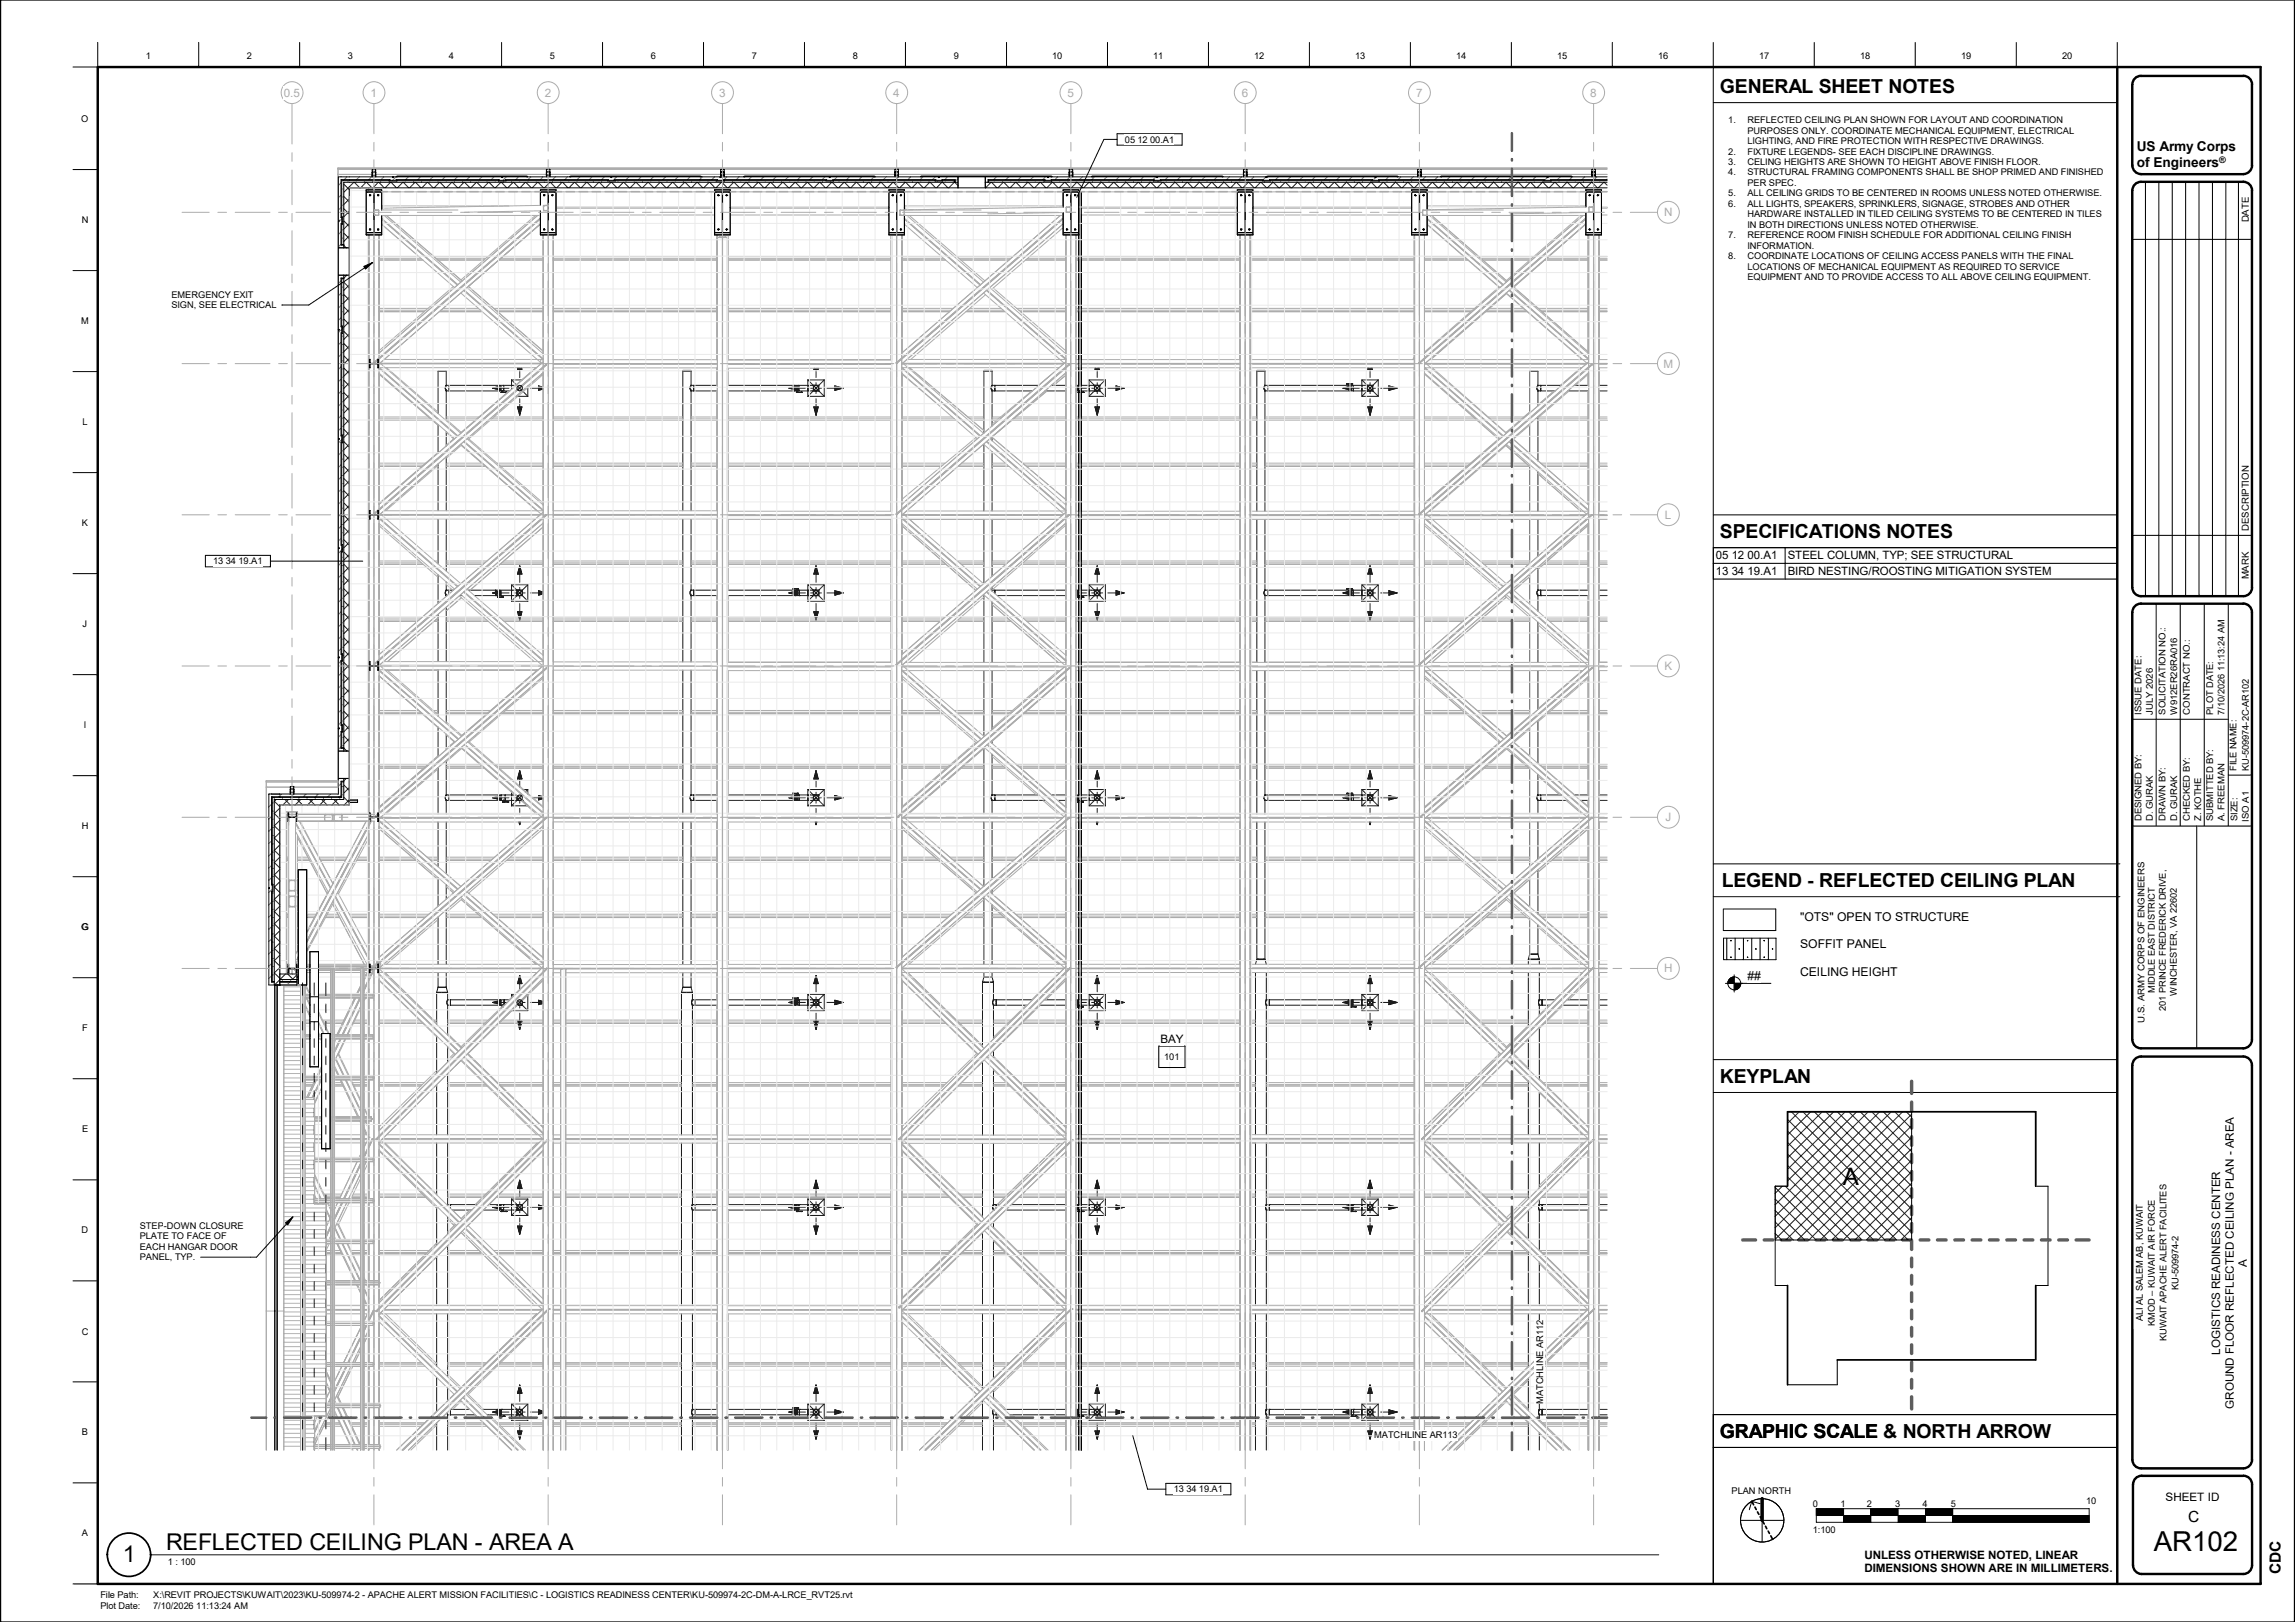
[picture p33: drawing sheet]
<svg xmlns="http://www.w3.org/2000/svg" width="841mm" height="594mm" viewBox="0 0 841 594" stroke-linecap="round" stroke-linejoin="round" font-family="sans-serif">
<defs><g id="words">
<text font-size="10.1" x="789.3" y="567.9">AR102</text>
<text font-size="8.8" x="675.3" y="434">A</text>
<g font-size="8.5">
<text x="60.8" y="567.7">REFLECTED CEILING PLAN -</text>
<text x="179.2" y="567.7">AREA A</text>
<text x="45" y="572.2">1</text>
</g>
<g font-size="7.1">
<text x="630.3" y="34.1">GENERAL SHEET NOTES</text>
<text x="630.3" y="197.1">SPECIFICATIONS NOTES</text>
<text x="630.9" y="325">LEGEND - REFLECTED CEILING PLAN</text>
<text x="630.3" y="396.7">KEYPLAN</text>
<text x="630.3" y="526.7">GRAPHIC SCALE &amp; NORTH ARROW</text>
<text x="630.3" y="526.7">GRAPHIC SCALE</text>
</g>
<g font-size="5.6">
<text x="801.8" y="557.4">C</text>
<text x="835.9" y="576.7" transform="rotate(-90 835.9 576.7)">CDC</text>
</g>
<g font-size="5">
<text x="783.1" y="55.5">US Army Corps</text>
<text x="783.1" y="61.3">of Engineers</text>
</g>
<g font-size="4.4">
<text x="659.7" y="337.5">&quot;OTS&quot; OPEN TO STRUCTURE</text>
<text x="659.7" y="347.4">SOFFIT PANEL</text>
<text x="640.4" y="359.1">##</text>
<text x="659.7" y="357.3">CEILING HEIGHT</text>
</g>
<g font-size="4.3" fill="#ababab">
<text x="135.8" y="35.4">1</text>
<text x="199.6" y="35.3">2</text>
<text x="263.5" y="35.4">3</text>
<text x="327.4" y="35.3">4</text>
<text x="391.2" y="35.4">5</text>
<text x="455.1" y="35.4">6</text>
<text x="518.9" y="35.3">7</text>
<text x="582.8" y="35.4">8</text>
<text x="610.2" y="190">L</text>
<text x="610" y="245.4">K</text>
<text x="610.3" y="300.7">J</text>
</g>
<g font-size="4.3">
<text x="425.2" y="382">BAY</text>
<text x="813.6" y="496.1" transform="rotate(-90 813.6 496.1)">LOGISTICS READINESS CENTER</text>
</g>
<g font-size="4.2" fill="#ababab">
<text x="104" y="35.4">0.5</text>
<text x="609.9" y="79.2">N</text>
<text x="609.6" y="134.6">M</text>
<text x="609.9" y="356.2">H</text>
</g>
<g font-size="4.2">
<text x="628.8" y="204.8">05 12 00.A1</text>
<text x="655.1" y="204.8">STEEL COLUMN, TYP; SEE STRUCTURAL</text>
<text x="628.8" y="210.6">13 34 19.A1</text>
<text x="655.1" y="210.6">BIRD NESTING/ROOSTING MITIGATION SYSTEM</text>
<text x="823.4" y="463.9" transform="rotate(-90 823.4 463.9)">A</text>
<text x="818.6" y="516" transform="rotate(-90 818.6 516)">GROUND FLOOR REFLECTED CEILING PLAN - AREA</text>
<text x="793.6" y="549.7">SHEET ID</text>
<text x="683.2" y="570.8">UNLESS OTHERWISE NOTED, LINEAR</text>
<text x="683.2" y="575.8">DIMENSIONS SHOWN ARE IN MILLIMETERS.</text>
</g>
<g font-size="3.5">
<text x="824.1" y="81.4" transform="rotate(-90 824.1 81.4)">DATE</text>
<text x="824.1" y="194.4" transform="rotate(-90 824.1 194.4)">DESCRIPTION</text>
<text x="824.1" y="212.2" transform="rotate(-90 824.1 212.2)">MARK</text>
</g>
<g font-size="3.4">
<text x="53.5" y="21.5">1</text>
<text x="90.5" y="21.5">2</text>
<text x="127.5" y="21.5">3</text>
<text x="164.5" y="21.5">4</text>
<text x="201.5" y="21.5">5</text>
<text x="238.5" y="21.5">6</text>
<text x="275.5" y="21.5">7</text>
<text x="312.5" y="21.5">8</text>
<text x="349.5" y="21.5">9</text>
<text x="385.6" y="21.5">10</text>
<text x="422.6" y="21.5">11</text>
<text x="459.6" y="21.5">12</text>
<text x="496.6" y="21.5">13</text>
<text x="533.7" y="21.5">14</text>
<text x="570.7" y="21.5">15</text>
<text x="607.7" y="21.5">16</text>
<text x="644.7" y="21.5">17</text>
<text x="681.7" y="21.5">18</text>
<text x="718.7" y="21.5">19</text>
<text x="755.6" y="21.5">20</text>
<text x="29.8" y="44.6">O</text>
<text x="633.3" y="45.1">1.</text>
<text x="640.4" y="45.1">REFLECTED CEILING PLAN SHOWN FOR LAYOUT AND COORDINATION</text>
<text x="412.2" y="52.2">05 12 00.A1</text>
<text x="640.4" y="48.9">PURPOSES ONLY. COORDINATE MECHANICAL EQUIPMENT, ELECTRICAL</text>
<text x="640.4" y="52.7">LIGHTING, AND FIRE PROTECTION WITH RESPECTIVE DRAWINGS.</text>
<text x="633.3" y="56.6">2.</text>
<text x="640.4" y="56.6">FIXTURE LEGENDS-</text>
<text x="673.8" y="56.6">SEE EACH DISCIPLINE DRAWINGS.</text>
<text x="633.3" y="60.5">3.</text>
<text x="633.3" y="64.3">4.</text>
<text x="640.4" y="60.5">CELING HEIGHTS ARE SHOWN TO HEIGHT ABOVE FINISH FLOOR.</text>
<text x="640.4" y="64.3">STRUCTURAL FRAMING COMPONENTS SHALL BE SHOP PRIMED AND FINISHED</text>
<text x="633.3" y="71.9">5.</text>
<text x="640.4" y="68.1">PER SPEC.</text>
<text x="640.4" y="71.9">ALL CEILING GRIDS TO BE CENTERED IN ROOMS UNLESS NOTED OTHERWISE.</text>
<text x="633.3" y="75.8">6.</text>
<text x="640.4" y="75.8">ALL LIGHTS, SPEAKERS, SPRINKLERS, SIGNAGE, STROBES AND OTHER</text>
<text x="29.9" y="81.6">N</text>
<text x="640.4" y="79.6">HARDWARE INSTALLED IN TILED CEILING SYSTEMS TO BE CENTERED IN TILES</text>
<text x="640.4" y="83.4">IN BOTH DIRECTIONS UNLESS NOTED OTHERWISE.</text>
<text x="633.3" y="87.3">7.</text>
<text x="640.4" y="87.3">REFERENCE ROOM FINISH SCHEDULE FOR ADDITIONAL CEILING FINISH</text>
<text x="633.3" y="95">8.</text>
<text x="640.4" y="91.1">INFORMATION.</text>
<text x="640.4" y="95">COORDINATE LOCATIONS OF CEILING ACCESS PANELS WITH THE FINAL</text>
<text x="640.4" y="98.8">LOCATIONS OF MECHANICAL EQUIPMENT AS REQUIRED TO SERVICE</text>
<text x="640.4" y="102.6">EQUIPMENT AND TO PROVIDE ACCESS TO ALL ABOVE CEILING EQUIPMENT.</text>
<text x="62.8" y="109.1">EMERGENCY EXIT</text>
<text x="62.8" y="112.9">SIGN, SEE ELECTRICAL</text>
<text x="29.8" y="118.6">M</text>
<text x="30.2" y="155.6">L</text>
<text x="30" y="192.6">K</text>
<text x="78.1" y="206.6">13 34 19.A1</text>
<text x="30.3" y="229.6">J</text>
<text x="784.8" y="261.7" transform="rotate(-90 784.8 261.7)">ISSUE DATE:</text>
<text x="788.9" y="261.7" transform="rotate(-90 788.9 261.7)">JULY 2026</text>
<text x="793.6" y="261.7" transform="rotate(-90 793.6 261.7)">SOLICITATION NO.:</text>
<text x="797.8" y="261.7" transform="rotate(-90 797.8 261.7)">W912ER26RA016</text>
<text x="802.4" y="261.7" transform="rotate(-90 802.4 261.7)">CONTRACT NO.:</text>
<text x="811.1" y="261.7" transform="rotate(-90 811.1 261.7)">PLOT DATE:</text>
<text x="815.2" y="261.7" transform="rotate(-90 815.2 261.7)">7/10/2026 11:13:24 AM</text>
<text x="30.7" y="266.6">I</text>
<text x="819.6" y="282.3" transform="rotate(-90 819.6 282.3)">FILE NAME:</text>
<text x="824.1" y="282.3" transform="rotate(-90 824.1 282.3)">KU-509974-2C-AR102</text>
<text x="29.9" y="303.6">H</text>
<text x="784.8" y="300.8" transform="rotate(-90 784.8 300.8)">DESIGNED BY:</text>
<text x="788.9" y="300.8" transform="rotate(-90 788.9 300.8)">D. GURAK</text>
<text x="793.6" y="300.8" transform="rotate(-90 793.6 300.8)">DRAWN BY:</text>
<text x="797.8" y="300.8" transform="rotate(-90 797.8 300.8)">D. GURAK</text>
<text x="802.4" y="300.8" transform="rotate(-90 802.4 300.8)">CHECKED BY:</text>
<text x="806.6" y="300.8" transform="rotate(-90 806.6 300.8)">Z. KOTHE</text>
<text x="811.1" y="300.8" transform="rotate(-90 811.1 300.8)">SUBMITTED BY:</text>
<text x="815.2" y="300.8" transform="rotate(-90 815.2 300.8)">A. FREEMAN</text>
<text x="820" y="300.8" transform="rotate(-90 820 300.8)">SIZE:</text>
<text x="824.1" y="300.9" transform="rotate(-90 824.1 300.9)">ISO A1</text>
<text x="29.8" y="340.6">G</text>
<text x="789.7" y="363.8" transform="rotate(-90 789.7 363.8)">MIDDLE EAST DISTRICT</text>
<text x="797.7" y="364.6" transform="rotate(-90 797.7 364.6)">WINCHESTER, VA 22602</text>
<text x="793.7" y="370.2" transform="rotate(-90 793.7 370.2)">201 PRINCE FREDERICK DRIVE,</text>
<text x="30.1" y="377.6">F</text>
<text x="785.8" y="374.5" transform="rotate(-90 785.8 374.5)">U.S. ARMY CORPS OF ENGINEERS</text>
<text x="426.6" y="388.2">101</text>
<text x="30.1" y="414.7">E</text>
<text x="29.9" y="451.7">D</text>
<text x="51.2" y="450.1">STEP-DOWN CLOSURE</text>
<text x="51.2" y="453.9">PLATE TO FACE OF</text>
<text x="51.2" y="457.8">EACH HANGAR DOOR</text>
<text x="51.2" y="461.6">PANEL, TYP.</text>
<text x="798.3" y="472.5" transform="rotate(-90 798.3 472.5)">KU-509974-2</text>
<text x="785.2" y="483.9" transform="rotate(-90 785.2 483.9)">ALI AL SALEM AB, KUWAIT</text>
<text x="789.7" y="485.6" transform="rotate(-90 789.7 485.6)">KMOD – KUWAIT AIR FORCE</text>
<text x="29.9" y="488.8">C</text>
<text x="794" y="491.3" transform="rotate(-90 794 491.3)">KUWAIT APACHE ALERT FACILITES</text>
<text x="565.5" y="514.1" transform="rotate(-90 565.5 514.1)">MATCHLINE AR112</text>
<text x="30" y="525.7">B</text>
<text x="503.6" y="526.8">MATCHLINE AR113</text>
<text x="430.1" y="546.5">13 34 19.A1</text>
<text x="634.6" y="547.1">PLAN NORTH</text>
<text x="764.5" y="550.8">10</text>
<text x="664.3" y="552.1">0</text>
<text x="674.5" y="552.1">1</text>
<text x="684.1" y="552.1">2</text>
<text x="694.5" y="552.1">3</text>
<text x="704.5" y="552.1">4</text>
<text x="714.9" y="552.1">5</text>
<text x="30" y="562.7">A</text>
<text x="664.3" y="561.6">1:100</text>
<text x="61.5" y="573.4">1 : 100</text>
<text x="36.8" y="585.4">File Path:</text>
<text x="56.1" y="585.4">X:\REVIT PROJECTS\KUWAIT\2023\KU-509974-2 - APACHE ALERT MISSION FACILITIES\C - LOGISTICS READINESS CENTER\KU-509974-2C-DM-A-LRCE_RVT25.rvt</text>
<text x="36.8" y="589.5">Plot Date:</text>
<text x="56.1" y="589.5">7/10/2026 11:13:24 AM</text>
</g>
<text font-size="3.3" x="813.3" y="59.8">®</text>
</g></defs>
<g fill="none" stroke="#000" stroke-width=".37">
<path d="M631.5 333h19.2v7.8h-19.2zM631.6 343.6h19.2v7.9h-19.2zM632.8 343.6v7.9M634.2 344.5l.1 .1M634.2 350.6l.1 .1M634.3 344.4v.2M634.3 350.5v.2M634.4 344.5v.1M634.4 350.6h.1M635.8 343.6v7.9M637.3 347.5v.1M637.4 347.5v.1"/>
<path d="M637.5 347.5l-.1 .1M638.9 343.6v7.9M640.3 344.5v.1M640.3 350.6h.1M640.4 344.4v.2M640.4 350.5v.2M640.5 344.5v.1M640.5 350.6v.1M641.9 343.6v7.9M643.4 347.5v.1M643.5 347.5v.1M643.6 347.5v.1"/>
<path d="M645 343.6v7.9M646.4 344.5l.1 .1M646.4 350.6l.1 .1M646.5 344.4v.2M646.5 350.5v.2M646.6 344.5v.1M646.6 350.6h.1M648 343.6v7.9M649.5 347.5v.1M649.6 347.5v.1M635.5 360.2h13.5"/>
</g>
<g fill="#fff">
<path d="M125 64.8h463.9v2h-463.9z"/>
<path d="M126 66h462.9v.8h-462.9z"/>
<path d="M128 66.8h460.9v2h-460.9z"/>
<path d="M135.4 131.6h3.3v3.1h-3.3z"/>
<path d="M135.4 187h3.3v3.1h-3.3z"/>
<path d="M135.4 242.4h3.3v3.1h-3.3z"/>
<path d="M135.4 297.8h3.3v3.1h-3.3z"/>
<path d="M135.4 353.1h3.3v3.2h-3.3z"/>
<path d="M105.5 353.1h3.3v3.2h-3.3z"/>
<path d="M105.5 297.8h3.3v3.1h-3.3z"/>
<path d="M105.8 328.2h2.5v4h-2.5z"/>
<path d="M105.8 322.3h2.5v4h-2.5z"/>
<path d="M122.3 298.3h3.1v2.5h-3.1z"/>
<path d="M118.9 298.3h3v2.5h-3z"/>
<path d="M102.5 292.8h23.5v2h-23.5z"/>
<path d="M99.5 290.8h24.5v1h-24.5z"/>
<path d="M100.5 292.1h24.7v.7h-24.7z"/>
<path d="M124 64.8h2v227h-2z"/>
<path d="M125.2 66h.8v226.8h-.8z"/>
<path d="M126 66.8h2v228h-2z"/>
<path d="M104 360.8h15.5v170.4h-15.5z"/>
</g>
<g fill="#1a1a1a">
<path d="M189.7 149.1h1.6v2.9h-1.6z"/>
<path d="M197.4 141.4h1.7v1.5h-1.7z"/>
<path d="M189.7 134.7h1.6v.6h-1.6z"/>
<path d="M180.6 141.4h3v1.5h-3z"/>
<path d="M189.7 224.1h1.6v2.9h-1.6z"/>
<path d="M197.4 216.4h1.7v1.5h-1.7z"/>
<path d="M189.7 207.3h1.6v3h-1.6z"/>
<path d="M180.6 216.4h3v1.5h-3z"/>
<path d="M189.7 374.1h1.6v2.9h-1.6z"/>
<path d="M197.4 366.4h1.7v1.5h-1.7z"/>
<path d="M189.7 357.3h1.6v3h-1.6z"/>
<path d="M180.6 366.4h3v1.5h-3z"/>
<path d="M189.7 449.1h1.6v2.9h-1.6z"/>
<path d="M197.4 441.4h1.7v1.5h-1.7z"/>
<path d="M189.7 432.3h1.6v3h-1.6z"/>
<path d="M180.6 441.4h3v1.5h-3z"/>
<path d="M189.7 524.1h1.6v2.9h-1.6z"/>
<path d="M197.4 516.4h1.7v1.5h-1.7z"/>
<path d="M189.7 507.3h1.6v3h-1.6z"/>
<path d="M180.6 516.4h3v1.5h-3z"/>
<path d="M298.3 149.1h1.5v2.9h-1.5z"/>
<path d="M305.9 141.4h3v1.5h-3z"/>
<path d="M298.2 134.9h1.6v.4h-1.6z"/>
<path d="M289.1 141.4h3v1.5h-3z"/>
<path d="M298.3 224.1h1.5v2.9h-1.5z"/>
<path d="M305.9 216.4h3v1.5h-3z"/>
<path d="M298.2 207.3h1.6v3h-1.6z"/>
<path d="M289.1 216.4h3v1.5h-3z"/>
<path d="M298.3 374.1h1.5v2.9h-1.5z"/>
<path d="M305.9 366.4h3v1.5h-3z"/>
<path d="M298.2 357.3h1.6v3h-1.6z"/>
<path d="M289.1 366.4h3v1.5h-3z"/>
<path d="M298.3 449.1h1.5v2.9h-1.5z"/>
<path d="M305.9 441.4h3v1.5h-3z"/>
<path d="M298.2 432.3h1.6v3h-1.6z"/>
<path d="M289.1 441.4h3v1.5h-3z"/>
<path d="M298.3 524.1h1.5v2.9h-1.5z"/>
<path d="M305.9 516.4h3v1.5h-3z"/>
<path d="M298.2 507.3h1.6v3h-1.6z"/>
<path d="M289.1 516.4h3v1.5h-3z"/>
<path d="M401.3 149.1h1.6v2.9h-1.6z"/>
<path d="M409 141.4h2.9v1.5h-2.9z"/>
<path d="M401.3 134.7h1.6v.6h-1.6z"/>
<path d="M394.3 141.4h.9v1.5h-.9z"/>
<path d="M401.3 224.1h1.6v2.9h-1.6z"/>
<path d="M409 216.4h2.9v1.5h-2.9z"/>
<path d="M401.3 207.3h1.6v3h-1.6z"/>
<path d="M394.3 216.4h.9v1.5h-.9z"/>
<path d="M401.3 374.1h1.6v2.9h-1.6z"/>
<path d="M409 366.4h2.9v1.5h-2.9z"/>
<path d="M401.3 357.3h1.6v3h-1.6z"/>
<path d="M394.3 366.4h.9v1.5h-.9z"/>
<path d="M401.3 449.1h1.6v2.9h-1.6z"/>
<path d="M409 441.4h2.9v1.5h-2.9z"/>
<path d="M401.3 432.3h1.6v3h-1.6z"/>
<path d="M394.3 441.4h.9v1.5h-.9z"/>
<path d="M401.3 524.1h1.6v2.9h-1.6z"/>
<path d="M409 516.4h2.9v1.5h-2.9z"/>
<path d="M401.3 507.3h1.6v3h-1.6z"/>
<path d="M394.3 516.4h.9v1.5h-.9z"/>
<path d="M190.2 301.1h.5v.9h-.5z"/>
<path d="M197.4 291.4h1.7v1.5h-1.7z"/>
<path d="M189.7 282.3h1.6v3h-1.6z"/>
<path d="M180.6 291.4h3v1.5h-3z"/>
<path d="M298.8 301.1h.5v.9h-.5z"/>
<path d="M305.9 291.4h3v1.5h-3z"/>
<path d="M298.2 282.3h1.6v3h-1.6z"/>
<path d="M289.1 291.4h3v1.5h-3z"/>
<path d="M501.3 149.1h1.6v2.9h-1.6z"/>
<path d="M509 141.4h3v1.5h-3z"/>
<path d="M501.3 134.7h1.6v.6h-1.6z"/>
<path d="M492.2 141.4h3v1.5h-3z"/>
<path d="M501.3 224.1h1.6v2.9h-1.6z"/>
<path d="M509 216.4h3v1.5h-3z"/>
<path d="M501.3 207.3h1.6v3h-1.6z"/>
<path d="M492.2 216.4h3v1.5h-3z"/>
<path d="M501.3 374.1h1.6v2.9h-1.6z"/>
<path d="M509 366.4h3v1.5h-3z"/>
<path d="M501.3 357.3h1.6v3h-1.6z"/>
<path d="M492.2 366.4h3v1.5h-3z"/>
<path d="M501.3 449.1h1.6v2.9h-1.6z"/>
<path d="M509 441.4h3v1.5h-3z"/>
<path d="M501.3 432.3h1.6v3h-1.6z"/>
<path d="M492.2 441.4h3v1.5h-3z"/>
<path d="M501.3 524.1h1.6v2.9h-1.6z"/>
<path d="M509 516.4h3v1.5h-3z"/>
<path d="M501.3 507.3h1.6v3h-1.6z"/>
<path d="M492.2 516.4h3v1.5h-3z"/>
<path d="M401.8 301.1h.5v.9h-.5z"/>
<path d="M409 291.4h2.9v1.5h-2.9z"/>
<path d="M401.3 282.3h1.6v3h-1.6z"/>
<path d="M394.3 291.4h.9v1.5h-.9z"/>
<path d="M501.9 301.1h.4v.9h-.4z"/>
<path d="M509 291.4h3v1.5h-3z"/>
<path d="M501.3 282.3h1.6v3h-1.6z"/>
<path d="M492.2 291.4h3v1.5h-3z"/>
</g>
<path d="M395.3 70.3h1v460.9h-1z" fill="#c1c1c1"/>
<g fill="#fff">
<path d="M98.5 290.8h2v70h-2z"/>
<path d="M99.8 292.1h.7v67.4h-.7z"/>
<path d="M100.5 292.8h2v68h-2z"/>
<path d="M102.5 356.7h6.3v2.1h-6.3z"/>
<path d="M102.5 359.7h6.3v1.1h-6.3z"/>
<path d="M102.5 358.8h6.3v.7h-6.3z"/>
</g>
<g fill="none" stroke="#1a1a1a" stroke-width=".37">
<path d="M187.5 139.2h3.9M187.5 139.2v3.4M187.5 139.2l1.8 1.8M189.8 134.7l-.1 .6h1.6l-.2-.6M190.5 134.7v3.6M250.2 135.9h3M296 139.2h6M296 139.2v6M296 139.2l6 6M298.4 134.9l-.2 .4h1.6v-.4M299 134.9v3.4M302 139.2v6"/>
<path d="M302 139.2l-6 6M360.6 135.9h3M399.1 139.2h5.9M399.1 139.2v6M399.1 139.2l5.9 6M401.4 134.7l-.1 .6h1.6l-.2-.6M402.1 134.7v3.6M405 139.2v6M405 139.2l-5.9 6M460.6 135.9h2.9M499.1 139.2h6M499.1 139.2v6"/>
<path d="M499.1 139.2l6 6M501.4 134.7l-.1 .6h1.6l-.1-.6M502.1 134.7v3.6M505.1 139.2v6M505.1 139.2l-6 6M160.5 155.4v10.5M163.2 142.3v.1M163.2 141.9v.1M163.2 142.6h.1M163.3 142.7l.2 .3M163.4 143.2h23.4M163.4 141.1h25.7"/>
<path d="M163.5 143.1h.1M163.5 141.2h.1M163.5 141.2l-.3 .6v.8M163.5 141.4v-5.5h-3v15.6M163.5 142.9v11.2M163.5 158.1v5.3M164.5 141.1v2.1M180.6 142.2h5.9M180.6 142.2l3-.8v1.6zM183 141.1v.4M183 142.8v.4M183.7 143.7h1.8"/>
<path d="M183.7 143.2h.1M183.7 143.7h.1M183.7 143.2v.5M183.8 143.2h.1M183.9 143.2h.1M183.9 143.2v.5M184.6 141.1v2.1M185.4 143.7h.1M185.5 143.7h.1M189.1 145.2h4.3M189.7 149.1h1.6l-.8 3zM189.7 141.4l1.4 1.5"/>
<path d="M190.5 146.1v6M191.1 141.4l-1.4 1.5M191.4 143.1l2 2.1M193.4 141.4v3.8M194.4 142.2h4.7M199.1 141.8l-1.7-.4v1.6l1.7-.5M252.9 142.3v.1M252.9 141.9v.1M252.9 142.6h.1M253 142.7l.2 .3M253.1 142.9v.1M253.1 141.4h.1"/>
<path d="M253.2 143.2h9.7M253.2 141.1h9.7M253.2 141.2h.1M253.2 143.1h.1M253.2 141.2l-.3 .6v.8M253.2 141.4v-5.7h-3v51.4M253.2 142.9v44.2M254.3 141.1v2.1M266.6 141.1h33.5v2.1h-33.5M289.1 142.2h6M289.1 142.2l3-.8v1.6zM291.3 141.1v.5"/>
<path d="M291.3 142.7v.5M291.8 143.7h1.8M291.8 143.7h.1M291.9 143.7h.1M291.9 143.2v.5M292 143.7h.1M292 143.2h.1M292.1 143.2h.1M292.1 143.2v.5M292.7 141.1v2.1M293.6 143.7h.1M296 145.2h6"/>
<path d="M297.1 142.2h1M298.1 141.1v2.1M298.1 142.2l.1 .5 .8 .5M298.2 149.1h1.6l-.8 3zM299 143.2h.1M299 140.2v.9M299 143.2v.9M299 146.1v6M299 141.1l.6 .2 .5 .9M299 141.1l-.5 .2-.4 .9M300.1 142.2h.9M300.1 142.2l-.2 .5-.9 .5"/>
<path d="M302.9 142.2h6M305.9 141.4l3 .8-3 .8zM363.3 142.6h.1M363.3 142.7l.2 .3M363.5 143.2h14.9M363.5 141.1h17.2M363.5 141.2h.1M363.5 143.1h.1M363.5 141.2l-.3 .8 .1 .6M363.6 141.4v-5.7h-3v22.9M363.6 142.9v13.1M363.6 160v1.5"/>
<path d="M364.6 141.1v2.1M382.9 143.2h7.7M385.3 141.1h5.3M394.3 142.2h1M394.3 143.2h1M394.3 141.1h1M394.3 141.6l.9-.2v1.6l-.9-.3M394.5 141.1v.4M394.5 142.8v.4M395.1 143.7h.2M395.1 143.7h.1M395.2 143.2v.5"/>
<path d="M395.2 143.7h.1M395.3 143.2h.1M396.3 142.2h1.8M396.3 141.1h6.8v2.1h-6.8M396.3 143.7h.6M396.8 143.7h.1M396.9 143.7h.1M399.1 145.2h5.9M400 142.2h1.1M401.1 141.1v2.1M401.1 142.2l.1 .5 .9 .5M401.3 149.1h1.6l-.8 3z"/>
<path d="M401.4 141.4l1.4 1.5M402.1 140.2v.9M402.1 143.2v.9M402.1 146.1v6M402.1 141.1l.8 .5 .2 .6M402.1 141.1l-.5 .2-.5 .9M402.8 141.4l-1.4 1.5M403.1 142.2h1M403.1 142.2l-.2 .5-.8 .5M406 142.2h5.9M409 141.4l2.9 .8-2.9 .8zM463.3 142.6h.1"/>
<path d="M463.4 141.4v.1M463.5 141.1h39.6v2.1h-39.6M463.5 143h.1M463.5 143.1h.1M463.5 141.4v-5.7h-2.9v51.5M463.5 142.9v44.3M463.5 141.2l-.3 1 .3 .8M464.6 141.1v2.1M492.2 142.2h6M492.2 142.2l3-.8v1.6zM493.6 140.6h.1M493.6 140.6h1.7"/>
<path d="M494.5 141.1v.5M494.5 142.7v.5M495.1 141.1h.1M495.1 140.6v.5M495.2 141.1h.1M495.2 140.6h.1M495.3 141.1h.1M495.3 140.6v.5M495.3 140.6h.1M495.9 141.1v2.1M499.1 145.2h6M500.1 142.2h1"/>
<path d="M501.1 141.1v2.1M501.1 142.2l.1 .5 .9 .5M501.3 149.1h1.6l-.8 3zM502.1 140.2v.9M502.1 143.2v.9M502.1 146.1v6M502.1 141.1l.5 .2 .5 .9M502.1 141.1l-.5 .2-.5 .9M503.1 142.2h1M503.1 142.2l-.2 .5-.8 .5M506 142.2h6M509 141.4l3 .8-3 .8z"/>
<path d="M560.6 155.2v11M563.3 142.6h.1M563.3 142.7l.2 .3M563.4 142.9l.1 .1M563.5 141.4h-.1M563.5 143.2h6.4M563.5 141.1h8.7M563.5 143h.1M563.5 141.3l-.2 1.3M563.5 141.2h.1M563.5 143.1h.1M563.6 141.4v-5.5h-3v15.4"/>
<path d="M563.6 142.9v5.8M563.6 152.6v16.2M564.6 141.1v2.1M574.5 143.2h7.7M576.8 141.1h5.4M585.9 143.2h3M585.9 141.1h3M160.5 169.9v17.2M163.5 167.3v19.8M360.6 162.8v24.4M363.6 165.4v21.8M560.6 170.2v17"/>
<path d="M563.6 172.8v14.4M160.5 190.1v16.4M163.5 190.1v19.1M250.2 190.1v52.3M253.2 190.1v26.3M360.6 190.2v23.5M363.6 190.2v20.9M460.6 190.2v52.4M463.5 190.2v26.2M560.6 190.2v16.1M563.6 190.2v13.6M160.5 210.5v10.5"/>
<path d="M163.2 217.3v.1M163.2 216.9v.1M163.2 217.6h.1M163.3 217.7l.2 .4M163.3 216.5l-.1 1.1M163.4 216.4v.1M163.4 218.1h.4M163.4 216.2h2.8M163.5 216.2l-.2 .3M163.5 218.1h.1M163.5 216.2h.1M163.5 213.1v3.3"/>
<path d="M163.5 217.9v.5M164.5 216.2v1.4M168.4 218.1h.9M171.6 216.2h19.8v1.9h-17.5M180.6 217.2l3-.8v1.6zM180.6 217.2h5.9M181.7 218.1h.1M181.7 216.2v.6M181.7 217.5v.6M182.3 218.7h.1M182.3 218.7h1.8h-1.8M182.4 218.1v.6"/>
<path d="M182.4 218.1h.1M182.5 218.1h.1M182.5 218.1v.6M183.2 218.1h.1M183.2 216.2v.3M183.2 217.9v.2M184 218.7h.1M184.1 218.7h.1M187.5 218.1h.1M187.5 214.2v6M187.5 214.2h5.9M187.5 214.2l5.9 6"/>
<path d="M188.4 217.2h1M189.4 216.2v1.9M189.4 217.2l.2 .5 .9 .4M189.7 216.5l1.4 1.3M190.5 207.3v6M190.5 215.2v1M190.5 218.1v1.1M190.5 207.3l.8 3h-1.6zM190.5 216.2l.8 .5 .1 .5M190.5 216.2l-.9 .5-.2 .5M191.1 216.5l-1.4 1.3M191.4 217.2h1"/>
<path d="M191.4 217.2l-.1 .5-.8 .4M193.4 214.2v6M193.4 214.2l-5.9 6M194.4 217.2h4.7M199.1 216.8l-1.7-.4v1.6l1.7-.5M252.9 217.3v.1M252.9 216.9v.1M252.9 217.6h.1M253 217.7l.2 .4M253 216.5l-.1 1.1M253.1 216.4v.1M253.2 218.1h9.7"/>
<path d="M253.2 216.2h9.7M253.2 216.2l-.2 .3M253.2 218.1h.1M253.2 216.2h.1M253.2 217.9v24.5M254.3 218.1h.1M254.3 216.2v1.9M266.6 216.2h33.5v1.9h-33.5M289.1 217.2h6M289.1 217.2l3-.8v1.6zM290.4 215.6h.1M290.4 215.6h1.8"/>
<path d="M290.5 215.6h.1M290.6 215.6h.1M291.4 218.1h.1M291.4 216.2v.4M291.4 217.8v.3M292.1 216.2h.1M292.1 215.6v.6M292.2 215.6v.6M292.2 215.6h.1M292.9 218.1h.1M292.9 216.2v1.9M296 218.1h.1"/>
<path d="M296 214.2h6M296 214.2v6M296 214.2l6 6M297.1 217.2h1M298.1 216.2v1.9M298.1 217.2l.1 .5 .8 .4M298.3 216.5l1.5 1.3M299 218.1h.1M299 207.3l.8 3h-1.6zM299 207.3v6M299 215.2v1M299 218.1v1.1"/>
<path d="M299 216.2l.9 .5 .2 .5M299 216.2l-.5 .1-.4 .9M299.8 216.5l-1.5 1.3M300.1 217.2h.9M300.1 217.2l-.2 .5-.9 .4M302 214.2v6M302 214.2l-6 6M302.9 217.2h6M305.9 216.4l3 .8-3 .8zM360.6 217.9v24.7M363.4 216.4h.1M363.5 216.2h27.1"/>
<path d="M363.5 216.2l-.1 .2M363.6 216.2h.1M363.6 215.1v1.3M364.6 216.2v1.2M365.4 218.1h25.2M394.3 217.2h1M394.3 216.6l.9-.2v1.6l-.9-.3M394.3 218.1h1M394.3 216.2h1M394.4 218.1h.1M394.4 216.2v.4M394.4 217.8v.3"/>
<path d="M395 218.7h.3M395 218.7h.1M395.1 218.7h.1M395.1 218.1v.6M395.1 218.1h.1M395.2 218.1h.1M395.2 218.1v.6M396.3 217.2h1.8M396.3 216.2h6.8v1.9h-6.8M396.3 218.7h.5M396.7 218.7h.1M396.8 218.7h.1"/>
<path d="M399.1 218.1h.1M399.1 214.2h5.9M399.1 214.2v6M399.1 214.2l5.9 6M400 217.2h1.1M401.1 216.2v1.9M401.1 217.2l.1 .5 .9 .4M401.4 216.5l1.4 1.3M402.1 207.3l.8 3h-1.6zM402.1 207.3v6M402.1 215.2v1M402.1 218.1v1.1"/>
<path d="M402.1 216.2l.8 .5 .2 .5M402.1 216.2l-.9 .5-.1 .5M402.8 216.5l-1.4 1.3M403.1 217.2h1M403.1 217.2l-.2 .5-.8 .4M405 214.2v6M405 214.2l-5.9 6M406 217.2h5.9M409 216.4l2.9 .8-2.9 .8zM463.3 217.6h.1M463.3 216.7l-.1 .5 .3 .8M463.3 216.7h.1"/>
<path d="M463.4 216.5h.1M463.4 216.5l-.1 .2M463.5 216.2h39.6v1.9h-39.6M463.5 218.1h.1M463.5 216.2h.1M463.5 217.9v24.7M463.5 216.2l-.1 .3M464.6 218.1h.1M464.6 216.2v1.9M492.2 217.2h6M492.2 217.2l3-.8v1.6zM493.5 215.6h.1"/>
<path d="M493.5 215.6h1.8M494.4 218.1h.1M494.4 216.2v.4M494.4 217.8v.3M495.1 216.2h.1M495.1 215.6v.6M495.2 216.2h.1M495.2 215.6h.1M495.2 215.6v.6M495.3 215.6h.1M495.9 218.1h.1M495.9 216.2v1.9"/>
<path d="M499.1 218.1h.1M499.1 214.2h6M499.1 214.2v6M499.1 214.2l6 6M500.1 217.2h1M501.1 216.2v1.9M501.1 217.2l.5 .8 .5 .1M501.4 216.5l1.4 1.3M502.1 207.3l.8 3h-1.6zM502.1 207.3v6M502.1 215.2v1M502.1 218.1v1.1"/>
<path d="M502.1 216.2l.5 .1 .5 .9M502.1 216.2l-.5 .1-.5 .9M502.8 216.5l-1.4 1.3M503.1 217.2h1M503.1 217.2l-.5 .8-.5 .1M505.1 214.2v6M505.1 214.2l-6 6M506 217.2h6M509 216.4l3 .8-3 .8zM560.6 210.3v11M563.3 217.6h.1M563.3 216.7h.1"/>
<path d="M563.3 216.7v.9M563.3 217.7l.2 .3M563.4 216.5h.1M563.5 218.1h18.7M563.5 216.2h18.7M563.5 218.1h.1M563.5 216.2h.1M563.5 216.2l-.2 .5M563.6 216.2h.1M563.6 218.1h.1M563.6 207.7v8.7M563.6 217.9v6"/>
<path d="M564.6 218.1h.1M564.6 216.2v1.9M585.9 218.1h3M585.9 216.2h3M160.5 225v17.3M163.5 222.4v19.9M187.5 220.2h5.9M189.7 224.1h1.6l-.8 3zM190.5 221.1v6M296 220.2h6M298.2 224.1h1.6l-.8 3zM299 221.1v6"/>
<path d="M363.6 220.5v22.1M399.1 220.2h5.9M401.3 224.1h1.6l-.8 3zM402.1 221.1v6M499.1 220.2h6M501.3 224.1h1.6l-.8 3zM502.1 221.1v6M560.6 225.3v17.3M563.6 227.8v14.8M160.5 245.3v17M163.5 245.3v19.6M250.2 245.4v52.7"/>
<path d="M253.2 245.4v46M360.6 245.6v24.1M363.6 245.6v21.6M460.6 245.6v52.5M463.5 245.6v45.8M560.6 245.6v16.9M563.6 245.6v14.3M160.5 266.3v10.9M163.5 268.9v5.7M163.5 278.5v12.9M360.6 273.8v24.2M363.6 271.2v1.1"/>
<path d="M363.6 276.2v15.2M560.6 266.4v10.6M563.6 263.9v15.7M160.5 281.1v17M163.2 291.9v.1M163.4 291.4l-.2 .9 .3 .8M163.4 293.2h28M163.4 291.2h25.7M163.5 291.3l-.2 .2M163.5 293.2h.1M163.5 291.2h.1M163.5 292.9v5.2"/>
<path d="M164.5 291.2v2M180.6 292.2l3-.8v1.6zM180.6 292.2h5.9M183.7 291.2v2M184.3 293.8h.1M184.3 293.7h.1M184.3 293.8h1.8M184.3 293.7h1.8M184.4 293.2h.1M184.4 293.2l-.1 .6M184.5 293.2h.1M184.5 293.2v.5"/>
<path d="M185.2 291.2v2M186 293.8h.1M186 293.7h.1M186.1 293.8h.1M186.1 293.7h.1M186.1 293.7v.1M187.5 289.7v5.4M187.5 295.1h5.9M188.4 292.2h1M189.4 291.4v1.8M189.4 292.2a1 1 0 0 1 1-1 1 1 0 0 1 1 .9 1 1 0 0 1-.9 1.1M189.4 292.2l.5 .8 .6 .2"/>
<path d="M189.7 291.5l1.4 1.4M190.5 282.3v5.9M190.5 293.2v1M190.5 296.1v2M190.5 282.3l.8 3h-1.6zM191.1 291.5l-3.6 3.6M191.3 293l2.1 2.1M191.4 293.2h.1M191.4 289.2h2M193.4 289.2v1.7M193.4 294.9v.2M193.4 289.2l-.9 .9"/>
<path d="M194.9 292.2h4.2M199.1 291.8l-1.7-.4v1.6l1.7-.5M252.9 291.9v.1M253.1 291.5h-.1M253.2 293.2h9.7M253.2 291.2h9.7M253.2 291.3l-.3 1 .3 .8M253.2 293.2h.1M253.2 291.2h.1M253.2 292.9v5.2M254.3 291.2v2M266.6 291.2h33.5v2h-33.5"/>
<path d="M289.1 292.2l3-.8v1.6zM289.1 292.2h6M290.4 290.6h.1M290.4 290.7h.1M290.4 290.6v.1M290.4 290.6h1.8M290.4 290.7h1.8M290.5 290.6h.1M290.5 290.7h.1M290.6 290.6h.1M290.6 290.7h.1M291.4 291.2v.4"/>
<path d="M291.4 292.8v.4M292.1 291.2h.1M292.1 290.7v.5M292.2 290.7v.5M292.2 290.6h.1M292.2 290.7h.1M292.2 290.6v.1M292.9 291.2v2M296 289.2v5.9M296 289.2h6M296 295.1h6M296 289.2l6 5.9"/>
<path d="M297.1 292.2h1M298.1 291.2v2M298.1 292.2l.4 .8 .5 .2M298.3 291.5l1.5 1.4M299 293.2h.1M299 282.3v5.9M299 290.2v1M299 293.2v1M299 296.1v2M299 282.3l.8 3h-1.6zM299 291.2l.6 .1 .5 .9M299 291.2l-.5 .1-.4 .9"/>
<path d="M299.8 291.5l-1.5 1.4M300.1 292.2h.9M300.1 292.2l-.5 .8-.6 .2M302 289.2v5.9M302 289.2l-6 5.9M302.9 292.2h6M305.9 291.4l3 .8-3 .8zM363.3 291.7l-.1 .6 .3 .8M363.3 291.7h.1M363.3 292.6v.1M363.3 291.6h.1M363.4 291.4l-.1 .2"/>
<path d="M363.5 293.2h19.5M363.5 291.2h17.2M363.5 291.3l-.2 .2M363.6 291.2h.1M363.6 293.2h.1M363.6 292.9v5.1M364.6 291.2v2M385.3 291.2h5.3M387.6 293.2h3M394.3 291.6l.9-.2v1.6l-.9-.3M394.3 292.2h1M394.3 293.2h1"/>
<path d="M394.3 291.2h1M394.9 293.8h.1M394.9 293.7h.1M394.9 293.8h.4M394.9 293.7h.4M394.9 293.7v.1M394.9 293.2h.1M394.9 293.2v.5M395 293.2h.1M395.1 293.2v.5M396.3 292.2h1.8M396.3 291.2h6.8v2h-6.8"/>
<path d="M396.3 293.8h.4M396.3 293.7h.4M396.6 293.8h.1M396.6 293.7h.1M396.7 293.8h.1M396.7 293.7h.1M396.7 293.7v.1M399.1 289.2v5.9M399.1 289.2h5.9M399.1 295.1h5.9M399.1 289.2l5.9 5.9M400 292.2h1.1"/>
<path d="M401.1 291.2v2M401.1 292.2l.5 .8 .5 .2M402.1 282.3v5.9M402.1 290.2v1M402.1 293.2v1M402.1 296.1v2M402.1 282.3l.8 3h-1.6zM402.1 291.2l.8 .5 .2 .5M402.1 291.2l-.5 .1-.5 .9M403.1 292.2h1M403.1 292.2l-.2 .5-.8 .5M405 289.2v5.9"/>
<path d="M405 289.2l-5.9 5.9M406 292.2h5.9M409 291.4l2.9 .8-2.9 .8zM463.3 292.7l.2 .3M463.3 291.7v.9M463.3 291.7h.1M463.3 292.6v.1M463.3 291.6h.1M463.5 291.2h39.6v2h-39.6M463.5 293.1h.1M463.5 293.2h.1M463.5 291.2h.1"/>
<path d="M463.5 292.9v5.2M463.5 291.2l-.2 .4M464.6 291.2v2M492.2 292.2h6M492.2 292.2l3-.8v1.6zM493.6 290.6h.1M493.6 290.7h.1M493.6 290.6h1.7M493.6 290.7h1.7M493.6 290.6v.1M494.5 291.2v.3M494.5 292.8v.4"/>
<path d="M495.1 290.7v.5M495.2 291.2h.1M495.3 291.2h.1M495.3 290.6h.1M495.3 290.7h.1M495.3 290.7v.5M495.3 290.6v.1M496 291.2v2M499.1 289.2h6M499.1 295.1h6M499.1 289.2v5.9M499.1 289.2l6 5.9"/>
<path d="M500.1 292.2h1M501.1 291.2v2M501.1 292.2l.5 .8 .5 .2M501.4 291.5l1.4 1.4M502.1 282.3l.8 3h-1.6zM502.1 282.3v5.9M502.1 290.2v1M502.1 293.2v1M502.1 296.1v2M502.1 291.2l.5 .1 .5 .9M502.1 291.2l-.5 .1-.5 .9M502.8 291.5l-1.4 1.4"/>
<path d="M503.1 292.2h1M503.1 292.2l-.5 .8-.5 .2M505.1 289.2v5.9M505.1 289.2l-6 5.9M506 292.2h6M509 291.4l3 .8-3 .8zM560.6 281v17M563.3 291.7h.1M563.3 291.7l.2 1.3M563.3 292.6v.1M563.3 291.6h.1M563.4 291.5h.1"/>
<path d="M563.5 291.4l-.2 .2M563.5 293.2h11.1M563.5 291.2h8.8M563.5 293.1h.1M563.5 291.2v.1M563.5 291.3v.1M563.6 291.2h.1M563.6 293.2h.1M563.6 283.6v7.8M563.6 292.9v5.1M564.6 291.2v2M576.9 291.2h5.3"/>
<path d="M579.2 293.2h3M585.9 293.2h3M585.9 291.2h3M160.5 301.1v16.4M163.5 301.1v18.9M190.2 301.1l.3 .9M190.5 301.1v.9M190.7 301.1l-.2 .9M250.2 301v52.3M253.2 301v52.3M298.8 301.1l.2 .9M299 301.1v.9"/>
<path d="M299.3 301.1l-.3 .9M360.6 301v23.6M363.6 301v21M401.8 301.1l.3 .9M402.1 301.1v.9M402.3 301.1l-.2 .9M460.6 301.1v50.2M463.5 301.1v50.2M501.8 301.1l.3 .9M502.1 301.1v.9M502.3 301.1l-.2 .9M560.6 301v16.2"/>
<path d="M563.6 301v13.6M563.6 318.6v16.2M160.5 321.4v10.5M160.5 335.9v17.3M163.5 324v5.3M163.5 333.2v20M360.6 328.8v24.4M363.6 325.9v1.5M363.6 331.4v21.8M560.6 321.2v10.9M560.6 336.1v13.4M563.6 338.8v10.7"/>
<path d="M160.5 356.2v5.4M163.5 356.2v5.4M190.5 357.3v5.3M190.5 357.3l.8 3h-1.6zM250.2 356.3v5.3M253.2 356.3v5.3M299 357.3l.8 3h-1.6zM299 357.3v6M360 359.7v23.8M360 359.7h4.1M360.6 356.2v1.7M360.6 357.9h3"/>
<path d="M360.6 357.9l-.6 1.8M363.6 356.2v1.7M363.6 357.9l.5 1.8M363.6 359.7h.1M364.1 359.7v6.8M402.1 357.3l.8 3h-1.6zM402.1 357.3v6M460.1 356.2v59.4M460.6 351.3h2.9M460.6 351.3l-.5 1.9M463.5 351.3l.6 1.9M464.1 356.2v10.3"/>
<path d="M502.1 357.3l.8 3h-1.6zM502.1 357.3v6M560.1 351.3h4M560.1 351.3v1.9M560.1 356.2v19.9M560.5 351.3h.1M560.6 349.5h3M560.6 349.5l-.5 1.8M563.6 349.5l.5 1.8M564.1 351.3v1.9M564.1 356.2v10.3M110.9 360v4.6"/>
<path d="M110.9 367.7v3.2M110.9 374.1v3.2M115.1 360v4.6M115.1 367.7v3.2M115.1 374.1v3.2M119.4 360v4.6M119.4 367.7v3.2M119.4 374.1v3.2M160 363.5h4M160 363.5v11.7M160 379.4v13.6M160.5 361.6h3"/>
<path d="M160.5 361.6l-.5 1.9M163.5 361.6l.5 1.9M163.8 367.7l.2 .4M163.8 366.7h.1M163.8 366.7v.9M163.8 367.6v.1M164 368.2h20.9M164 366.2h.1M164 368.2h.1M164 363.5v3M164 367.9v11.2M164 366.2v.1"/>
<path d="M165.1 366.2v2M180.6 367.2l3-.8v1.6zM180.6 367.2h5.3M183.3 366.2v.2M183.3 367.9v.3M183.9 368.8h.1M183.9 368.7h.1M183.9 368.7v.1M183.9 368.8h.4M183.9 368.7h.5M183.9 368.2v.5M184 368.2h.1"/>
<path d="M184.1 368.2h.1M184.1 368.2v.5M184.7 366.2v2M186.9 366.2h-22.9l-.2 .5M187.5 364.2v1.4M187.5 369.9v.3M187.5 364.2h1.4M187.5 370.2h5.9M187.5 364.2l.7 .7M189.7 374.1h1.6l-.8 3zM189.7 366.5l3.7 3.7M190.5 368.2v1"/>
<path d="M190.5 371.1v6M191.1 366.2h.3v2h-2v-.4M191.4 367.2h1M191.4 367.2a1 1 0 0 0-1-1 1 1 0 0 0-1 1 1 1 0 0 0 1.1 1M191.4 367.2l-.1 .5-.8 .5M193.1 364.2h.3M193.4 364.2v6M193.4 364.2l-5.9 6M194.4 367.2h4.7M199.1 366.8l-1.7-.4v1.6l1.7-.5M249.7 363.5h4M249.7 363.5v52.2"/>
<path d="M250.2 361.6h3M250.2 361.6l-.5 1.9M253.2 361.6l.5 1.9M253.5 367.7l.2 .4M253.5 366.7h.1M253.5 366.7v.9M253.5 367.6v.1M253.7 368.2h9.2M253.7 368.2h.1M253.7 366.2h.1M253.7 363.5v3M253.7 367.9v47.8"/>
<path d="M253.7 366.2v.1M254.8 366.2v2M262.9 366.2h-9.2l-.2 .5M266.6 366.2h33.5v2h-33.5M289.1 367.2h6M289.1 367.2l3-.8v1.6zM290.4 365.6h.1M290.4 365.6h1.8M290.5 365.6h.1M290.6 365.6h.1M291.4 366.2v.4M291.4 367.7v.5"/>
<path d="M292.1 366.2h.1M292.1 365.7v.5M292.2 365.7v.5M292.2 365.6h.1M292.9 366.2v2M296 364.2h6M296 370.2h6M296 364.2v6M296 364.2l6 6M297.1 367.2h1M298.1 366.2v2M298.1 367.2l.4 .8 .5 .2"/>
<path d="M298.2 374.1h1.6l-.8 3zM298.3 366.5l1.5 1.4M299 368.2h.1M299 365.2v1M299 368.2v1M299 371.1v6M299 366.2l.6 .1 .5 .9M299 366.2l-.5 .1-.4 .9M299.8 366.5l-1.5 1.4M300.1 367.2h.9M300.1 367.2l-.2 .5-.9 .5M302 364.2v6"/>
<path d="M302 364.2l-6 6M302.9 367.2h6M305.9 366.4l3 .8-3 .8zM363.9 367.7l.1 .4M363.9 366.7v.9M363.9 366.7h.1M363.9 367.6v.1M364 368.2h12.4M364 366.2h14.4M364 366.2l-.1 .5M364 366.3h.1M364.1 366.2h.1"/>
<path d="M364.1 368.2h.1M364.1 367.9v12.7M364.1 366.2h-.1M365.1 366.2v2M380.7 368.2h9.9M382.7 366.2h7.9M394.3 367.2h1M394.9 368.8h.4M394.9 368.7h.4M395 368.8h.1M395 368.7h.1M395 368.2l-.1 .6"/>
<path d="M395.1 368.2h.1M395.1 368.2v.5M395.3 366.2h-1v.4l.9-.2v1.6l-.9-.3v.5h1M396.3 367.2h1.8M396.3 366.2h6.8v2h-6.8M396.3 368.8h.4M396.3 368.7h.4M396.6 368.8h.1M396.6 368.7h.1M396.7 368.8h.1M396.7 368.7h.1M396.7 368.7v.1"/>
<path d="M399.1 364.2h5.9M399.1 370.2h5.9M399.1 364.2v6M399.1 364.2l5.9 6M400 367.2h1.1M401.1 366.2v2M401.1 367.2l.1 .5 .9 .5M401.3 374.1h1.6l-.8 3zM402.1 365.2v1M402.1 368.2v1M402.1 371.1v6M402.1 366.2l.4 .1 .6 .9"/>
<path d="M402.1 366.2l-.5 .1-.5 .9M403.1 367.2h1M403.1 367.2l-.2 .5-.8 .5M405 364.2v6M405 364.2l-5.9 6M406 367.2h5.9M409 366.4l2.9 .8-2.9 .8zM463.8 367.5h.1M463.8 366.9h.1M463.8 367.6l.1 .1M463.9 366.7h-.1M464 366.2h39.1v2h-39.1"/>
<path d="M464 368.1h.1M464.1 366.2h.1M464.1 368.2h.1M464.1 367.9v47.7M464.1 366.2l-.1 1.8M465.1 366.2v2M492.2 367.2h6M492.2 367.2l3-.8v1.6zM494.3 366.2v.4M494.3 367.7v.5M494.9 368.8h.1M494.9 368.7h.1"/>
<path d="M494.9 368.8h1.8M494.9 368.7h1.8M494.9 368.7v.1M495 368.8h.1M495 368.7h.1M495 368.2v.5M495 368.2h.1M495.1 368.2h.1M495.1 368.2v.5M495.8 366.2v2M496.6 368.8h.1M496.6 368.7h.1"/>
<path d="M496.7 368.8h.1M496.7 368.7h.1M496.7 368.7v.1M499.1 364.2h6M499.1 370.2h6M499.1 364.2v6M499.1 364.2l6 6M500.1 367.2h1M501.1 366.2v2M501.1 367.2l.5 .8 .5 .2M501.3 374.1h1.6l-.8 3zM501.4 366.5l1.4 1.4"/>
<path d="M502.1 365.2v1M502.1 368.2v1M502.1 371.1v6M502.1 366.2l.5 .1 .5 .9M502.1 366.2l-.5 .1-.5 .9M502.8 366.5l-1.4 1.4M503.1 367.2h1M503.1 367.2l-.5 .8-.5 .2M505.1 364.2v6M505.1 364.2l-6 6M506 367.2h6M509 366.4l3 .8-3 .8z"/>
<path d="M563.9 366.7v.9M563.9 366.7h.1M563.9 367.6v.1M563.9 367.7l.1 .3M564 368.2h4M564 366.2h6M564 366.3l-.1 .4M564 368h.1M564.1 366.2h.1M564.1 368.2h.1M564.1 367.9v4.2M564.1 376.3v19.2"/>
<path d="M565.1 366.2v2M572.2 368.2h10M574.3 366.2h7.9M585.9 368.2h3M585.9 366.2h3M110.9 380.4v3.2M110.9 386.8v3.2M110.9 393.1v3.2M110.9 399.5v3.2M115.1 380.4v3.2M115.1 386.8v3.2M115.1 393.1v3.2"/>
<path d="M115.1 399.5v3.2M119.4 380.4v3.2M119.4 386.8v3.2M119.4 393.1v3.2M119.4 399.5v3.2M160 397.3v18.3M164 383.3v5.7M164 393.2v22.4M360 388.8v27M364.1 384.8v2.5M364.1 391.5v24.3M560.1 380.3v11.4"/>
<path d="M560.1 395.8v19.8M564.1 399.7v15.9M110.9 405.9v3.2M110.9 412.2v3.2M110.9 418.6v3.2M115.1 405.9v3.2M115.1 412.2v3.2M115.1 418.6v3.2M119.4 405.9v3.2M119.4 412.2v3.2M119.4 418.6v3.2M160 418.6v19"/>
<path d="M164 418.6v22.9M249.7 418.7v59.5M253.7 418.7v22.8M360 418.8v27.1M364.1 418.8v22.7M460.1 418.6v59.6M464.1 418.6v22.9M560.1 418.6v20.5M564.1 418.6v16.5M110.9 424.9v3.2M110.9 431.3v3.2M110.9 437.6v3.2"/>
<path d="M115.1 424.9v3.2M115.1 431.3v3.2M115.1 437.6v3.2M119.4 424.9v3.2M119.4 431.3v3.2M119.4 437.6v3.2M187.5 439.2v6M187.5 439.2h5.9M187.5 439.2l5.9 6M190.5 432.3v6M190.5 432.3l.8 3h-1.6zM193.4 439.2v6"/>
<path d="M193.4 439.2l-5.9 6M296 439.2h6M296 439.2v6M296 439.2l6 6M299 432.3l.8 3h-1.6zM299 432.3v6M302 439.2v6M302 439.2l-6 6M399.1 439.2h5.9M399.1 439.2v6M399.1 439.2l5.9 6M402.1 432.3l.8 3h-1.6z"/>
<path d="M402.1 432.3v6M405 439.2v6M405 439.2l-5.9 6M499.1 439.2h6M499.1 439.2v6M499.1 439.2l6 6M502.1 432.3l.8 3h-1.6zM502.1 432.3v6M505.1 439.2v6M505.1 439.2l-6 6M564.1 439.3v2.2M110.9 444v3.2"/>
<path d="M110.9 450.3v3.2M110.9 456.7v3.2M115.1 444v3.2M115.1 450.3v3.2M115.1 456.7v3.2M119.4 444v3.2M119.4 450.3v3.2M119.4 456.7v3.2M160 441.8v14.2M164 441.3h.1M164 441.2h.1M164 445.7v6.3"/>
<path d="M164 456.3v21.9M165.1 441.2h.1M165.1 441.2v1.3M165.7 443.2h7.2M174.9 441.2h-10.9l-.1 .2M179.1 441.2h12.3v2h-14.3M180.6 442.2l3-.8v1.6zM180.6 442.2h5.9M183 441.2h.1M183 441.2v.3M183 442.8v.4M183.6 443.7h1.8"/>
<path d="M183.7 443.2h.1M183.7 443.7h.1M183.7 443.2l-.1 .5M183.8 443.2h.1M183.9 443.2h.1M183.9 443.2v.5M184.5 441.2h.1M184.5 441.2v2M185.4 443.7h.1M187.5 441.2h.1M187.5 445.2h5.9M188.4 442.2h1"/>
<path d="M189.4 441.2v2M189.4 442.2l.2 .5 .9 .5M189.7 449.1h1.6l-.8 3zM189.7 441.5l1.4 1.4M190.5 440.2v1M190.5 443.2v1M190.5 446.1v6M190.5 441.2l.8 .5 .1 .5M190.5 441.2l-.9 .5-.2 .5M191.1 441.5l-1.4 1.4M191.4 442.2h1M191.4 442.2l-.1 .5-.8 .5"/>
<path d="M194.4 442.2h4.7M199.1 441.8l-1.7-.4v1.6l1.7-.4M253.5 441.7h.1M253.5 442.7l.2 .4M253.5 441.7v.9M253.5 442.6v.1M253.7 443.2h9.2M253.7 441.3h.1M253.7 441.2h.1M253.7 443.2h.1M253.7 442.9v35.3M254.8 441.2h.1"/>
<path d="M254.8 441.2v2M262.9 441.2h-9.2l-.2 .5M266.6 441.2h33.5v2h-33.5M289.1 442.2h6M289.1 442.2l3-.8v1.6zM291.3 441.2h.1M291.3 441.2v.4M291.3 442.8v.4M291.8 443.7h1.8M291.8 443.7h.1M291.9 443.7h.1M291.9 443.2v.5"/>
<path d="M292 443.7h.1M292 443.2h.1M292.1 443.2h.1M292.1 443.2v.5M292.7 441.2h.1M292.7 441.2v2M293.6 443.7h.1M296 441.2h.1M296 445.2h6M297.1 442.2h1M298.1 441.2v2M298.1 442.2l.4 .9 .5 .1"/>
<path d="M298.2 449.1h1.6l-.8 3zM298.3 441.5l1.5 1.4M299 443.2h.1M299 440.2v1M299 443.2v1M299 446.1v6M299 441.2l.9 .5 .2 .5M299 441.2l-.8 .5-.1 .5M299.8 441.5l-1.5 1.4M300.1 442.2h.9M300.1 442.2l-.2 .5-.9 .5M302.9 442.2h6"/>
<path d="M305.9 441.4l3 .8-3 .8zM360 451.4v26.8M363.9 441.7h.1M363.9 442.7l.1 .4M363.9 442.6v.1M363.9 441.7v.9M364 443.2h.2M364 441.3h.1M364.1 441.2h.1M364.1 443.2h.1M364.1 442.9v.5M364.1 447.5v2.3"/>
<path d="M364.1 454v24.2M365.1 441.2h.1M365.1 441.2v1.2M366.3 441.2h-2.3l-.1 .5M368.6 443.2h22M370.6 441.2h20M394.3 442.2h1M394.3 441.6l.9-.2v1.6l-.9-.2M394.3 443.2h1M394.3 441.2h1M394.5 441.2h.1M394.5 441.2v.4"/>
<path d="M394.5 442.8v.4M395.1 443.7h.1M395.1 443.7h.2M395.1 443.2h.1M395.1 443.2v.5M395.3 443.2h.1M395.3 443.2v.5M396.3 442.2h1.8M396.3 441.2h6.8v2h-6.8M396.3 443.7h.5M396.8 443.7h.1M399.1 441.2h.1"/>
<path d="M399.1 445.2h5.9M400 442.2h1.1M401.1 441.2v2M401.1 442.2l.1 .5 .9 .5M401.3 449.1h1.6l-.8 3zM401.4 441.5l1.4 1.4M402.1 440.2v1M402.1 443.2v1M402.1 446.1v6M402.1 441.2l.8 .5 .2 .5M402.1 441.2l-.9 .5-.1 .5M402.8 441.5l-1.4 1.4"/>
<path d="M403.1 442.2h1M403.1 442.2l-.2 .5-.8 .5M406 442.2h5.9M409 441.4l2.9 .8-2.9 .8zM463.8 442.4v.1M463.8 442.6l.1 .1M463.8 441.7h.1M463.8 441.9h.1M464 441.2h39.1v2h-39.1M464.1 441.2h.1M464.1 443.2h.1M464.1 442.9v35.3"/>
<path d="M464.1 441.2v1.9M465.1 441.2h.1M465.1 441.2v2M492.2 442.2h6M492.2 442.2l3-.8v1.6zM494.3 441.2h.1M494.3 441.2v.4M494.3 442.8v.4M494.9 443.7h.1M494.9 443.7h1.8M495 443.7h.1M495 443.2v.5"/>
<path d="M495 443.2h.1M495.1 443.2h.1M495.1 443.2v.5M495.8 441.2h.1M495.8 441.2v2M496.6 443.7h.1M496.7 443.7h.1M499.1 441.2h.1M499.1 445.2h6M500.1 442.2h1M501.1 441.2v2M501.1 442.2l.5 .9 .5 .1"/>
<path d="M501.3 449.1h1.6l-.8 3zM501.4 441.5l1.4 1.4M502.1 440.2v1M502.1 443.2v1M502.1 446.1v6M502.1 441.2l.5 .1 .5 .9M502.1 441.2l-.5 .1-.5 .9M502.8 441.5l-1.4 1.4M503.1 442.2h1M503.1 442.2l-.5 .9-.5 .1M506 442.2h6M509 441.4l3 .8-3 .8z"/>
<path d="M560.1 443.3v10.9M560.1 458.3v19.9M563.9 441.7h.1M563.9 442.7l.1 .3M563.9 442.6v.1M563.9 441.7v.9M564 443.2h18.2M564 441.2h18.2M564 441.3l-.1 .4M564.1 441.2h.1M564.1 443.2h.1M564.1 442.9v15.1"/>
<path d="M565.1 441.2h.1M565.1 441.2v2M585.9 443.2h3M585.9 441.2h3M110.9 463v3.2M110.9 469.4v3.2M110.9 475.7v3.2M115.1 463v3.2M115.1 469.4v3.2M115.1 475.7v3.2M119.4 463v3.2M119.4 469.4v3.2"/>
<path d="M119.4 475.7v3.2M160 460.2v18M564.1 462.2v16M110.9 482.1v3.2M110.9 488.4v3.2M110.9 494.8v3.2M115.1 482.1v3.2M115.1 488.4v3.2M115.1 494.8v3.2M119.4 482.1v3.2M119.4 488.4v3.2M119.4 494.8v3.2"/>
<path d="M160 481.2v19.2M164 481.2v23M249.7 481.2v49.9M253.7 481.2v35.3M360 481.2v27.4M364.1 481.2v23.8M460.1 481.2v49.9M464.1 481.2v35.3M560.1 481.2v19.4M564.1 481.2v15.6M110.9 501.1v3.2M110.9 507.5v3.2"/>
<path d="M110.9 513.8v3.2M115.1 501.1v3.2M115.1 507.5v3.2M115.1 513.8v3.2M119.4 501.1v3.2M119.4 507.5v3.2M119.4 513.8v3.2M160 504.5v12.5M163.8 517.5l.2 .7h10.2M164 508.4v4.7M164 517.9v13.2M165.1 516.3v1.9"/>
<path d="M165.2 516.2h6.9M176.4 516.2h15v2h-12.9M180.6 517.2l3-.8v1.6zM180.6 517.2h5.9M182.3 516.2h.1M182.3 516.2v.5M182.3 517.7v.5M182.9 518.8h.1M182.9 518.7h1.8M183 518.2h.1M183 518.2l-.1 .6M183.1 518.2h.1"/>
<path d="M183.1 518.2v.5M183.8 516.2h.1M183.8 516.2v2M184.6 518.8h.1M184.7 518.8h.1M187.5 516.2h.1M187.5 514.2v6M187.5 514.2h5.9M187.5 514.2l5.9 6M188.4 517.2h1M189.4 516.2v2M189.4 517.2l.5 .9 .6 .1"/>
<path d="M189.7 516.5l1.4 1.4M190.5 507.3v6M190.5 515.2v1M190.5 518.2v1M190.5 507.3l.8 3h-1.6zM190.5 516.2l.8 .5 .1 .5M190.5 516.2l-.9 .5-.2 .5M191.1 516.5l-1.4 1.4M191.4 517.2h1M191.4 517.2l-.1 .5-.8 .5M193.4 514.2v6M193.4 514.2l-5.9 6"/>
<path d="M194.4 517.2h4.7M199.1 516.8l-1.7-.4v1.6l1.7-.5M253.5 516.7h.1M253.5 516.7l.2 1.5h9.2M253.7 516.4l-.2 .3M253.7 516.3h.1M253.7 516.2h.1M253.7 517.9v13.2M254.8 516.2h.1M254.8 516.2v2M262.9 516.2l-9.2 .2M266.6 516.2h33.5v2h-33.5"/>
<path d="M289.1 517.2h6M289.1 517.2l3-.8v1.6zM290.5 515.6h.1M290.5 515.7h.1M290.5 515.6v.1M290.5 515.6h1.8M290.5 515.7h1.8M290.6 515.6h.1M290.6 515.7h.1M291.4 516.2h.1M291.4 516.2v.4M291.4 517.8v.4"/>
<path d="M292.1 516.2h.1M292.1 515.7v.5M292.2 516.2h.1M292.2 515.6h.1M292.2 515.7h.1M292.2 515.7v.5M292.3 515.6h.1M292.3 515.7h.1M292.3 515.6v.1M292.9 516.2h.1M292.9 516.2v2M296 516.2h.1"/>
<path d="M296 514.2h6M296 514.2v6M296 514.2l6 6M297.1 517.2h1M298.1 516.2v2M298.1 517.2l.4 .9 .5 .1M299 518.2h.1M299 507.3l.8 3h-1.6zM299 507.3v6M299 515.2v1M299 518.2v1M299 516.2l.9 .5 .2 .5"/>
<path d="M299 516.2l-.5 .1-.4 .9M300.1 517.2h.9M300.1 517.2l-.5 .9-.6 .1M302 514.2v6M302 514.2l-6 6M302.9 517.2h6M305.9 516.4l3 .8-3 .8zM360 513v18.1M363.9 516.7h.1M363.9 516.7l.1 1.5h1.8M363.9 516.5h.1M363.9 516.5v.2"/>
<path d="M364.1 509.1v3.3M364.1 517.9v13.2M365.1 517.6v.6M368 516.2h22.6M370.1 518.2h20.5M394.3 517.2h1M394.3 516.6l.9-.2v1.6l-.9-.2M394.3 518.2h1M394.3 516.2h1M394.4 516.2h.1M394.4 516.2v.4M394.4 517.8v.4"/>
<path d="M395 518.7h.3M395.1 518.8h.1M395.1 518.2v.5M395.1 518.2h.1M395.2 518.2h.1M395.2 518.2v.5M396.3 517.2h1.8M396.3 516.2h6.8v2h-6.8M396.3 518.7h.5M396.7 518.8h.1M399.1 516.2h.1M399.1 514.2h5.9"/>
<path d="M399.1 514.2v6M399.1 514.2l5.9 6M400 517.2h1.1M401.1 516.2v2M401.1 517.2l.5 .9 .5 .1M401.4 516.5l1.4 1.4M402.1 507.3l.8 3h-1.6zM402.1 507.3v6M402.1 515.2v1M402.1 518.2v1M402.1 516.2l.8 .5 .2 .5M402.1 516.2l-.9 .5-.1 .5"/>
<path d="M402.8 516.5l-1.4 1.4M403.1 517.2h1M403.1 517.2l-.2 .5-.8 .5M405 514.2v6M405 514.2l-5.9 6M406 517.2h5.9M409 516.4l2.9 .8-2.9 .8zM463.8 517.4v.1M463.8 516.7h.1M463.8 516.9h.1M463.8 517.7h.1M464 516.2h39.1v2l-39.1-.1"/>
<path d="M464.1 516.2h.1M464.1 517.9v13.2M464.1 516.3l-.1 1.7M465.1 516.2h.1M465.1 516.2v2M492.2 517.2h6M492.2 517.2l3-.8v1.6zM494.5 516.2h.1M494.5 516.2v.4M494.5 517.8v.4M495.1 518.8h.1M495.1 518.7h1.8"/>
<path d="M495.2 518.2h.1M495.2 518.8h.1M495.2 518.2v.5M495.3 518.2h.1M495.3 518.2v.5M496 516.2h.1M496 516.2v2M496.9 518.8h.1M499.1 516.2h.1M499.1 514.2h6M499.1 514.2v6M499.1 514.2l6 6"/>
<path d="M500.1 517.2h1M501.1 516.2v2M501.1 517.2l.5 .9 .5 .1M502.1 507.3l.8 3h-1.6zM502.1 507.3v6M502.1 515.2v1M502.1 518.2v1M502.1 516.2l.5 .1 .5 .9M502.1 516.2l-.5 .1-.5 .9M503.1 517.2h1M503.1 517.2l-.5 .9-.5 .1M505.1 514.2v6"/>
<path d="M505.1 514.2l-6 6M506 517.2h6M509 516.4l3 .8-3 .8zM560.1 504.8v11.9M563.9 516.7h.1M563.9 516.7l.1 1.3M564 518.2h18.2M564 516.2h18.2M564 516.3v.1M564 518h.1M564 516.4l-.1 .3M564.1 516.2h.1"/>
<path d="M564.1 501v15.5M564.1 517.9v2.7M565.1 516.2h.1M565.1 516.2v2M585.9 518.2h3M585.9 516.2h3M110.9 520.2v3.2M110.9 526.5v4.6M115.1 520.2v3.2M115.1 526.5v4.6M119.4 520.2v3.2M119.4 526.5v4.6"/>
<path d="M160 521.2v9.9M187.5 520.2h5.9M189.7 524.1h1.6l-.8 3zM190.5 521.1v6M296 520.2h6M298.2 524.1h1.6l-.8 3zM299 521.1v6M399.1 520.2h5.9M401.3 524.1h1.6l-.8 3zM402.1 521.1v6M499.1 520.2h6M501.3 524.1h1.6l-.8 3z"/>
<path d="M502.1 521.1v6M560.1 520.9v10.2M564.1 524.7v6.4"/>
<circle cx="190.4" cy="142.2" r="1.01"/>
</g>
<g fill="none" stroke="#ababab" stroke-width=".37">
<path d="M123.9 63.9h12.5M123.9 62.1h76.4M123.9 61.7h465M128 68.8h9v.8M128 72v221M135 68.8v.8M137.2 77h1.6v1.8h-1.6M137.2 77v1.8M137.2 78.8h.1M137.3 78.7h.1M137.3 77.1h.1M137.3 78.8h.1"/>
<path d="M137.3 77h.1M137.3 77h1.4v1.8h-1.4M137.3 77v1.8M137.3 76.9l-.1 .1M137.7 63.9h62.5M138.7 78.7h.1M138.7 76.9v.1M139.9 75.9h.1M139.9 76.2h.1M139.9 80l27.9 24.3M139.9 78.9h57.7M139.9 70.1h2.1"/>
<path d="M139.9 70.3h58.1M139.9 76.9h27.9M140 75.6h.1M140.8 78.9l28.1 24.4M141.6 78.9l27.7 24M143.6 70.1h3.1M148.3 70.1h3.2M153.1 70.1h3.2M157.9 70.1h3.1M162.6 70.1h3.2M167.4 70.1h3.2M172.1 70.1h3.2"/>
<path d="M176.9 70.1h3.2M181.7 70.1h3.1M186.4 70.1h3.2M186.5 75.4h-46.5l-.1 .8M191.2 70.1h3.2M196 70.1h2M196.2 78.9l-27.3 23.6M197 78.9l-58.1 50.4M198 79.8l-61.2 53.1M198 75.2l-57.8 1M198 77.2l-27.8 .5M199.1 77l1.5 .2"/>
<path d="M199.2 75.2v1.9M199.2 75.2h.1M199.2 75.4v1.6M199.3 75.4h.1M199.3 77h.1M200.6 75.3h.1M200.6 75.2l.2 .2-.1 1.7M200.6 75.3l.1 .1M200.6 75.2h-.9M200.6 77.2h-.9M200.6 77.2h.1M200.6 75.2h-1.3"/>
<path d="M200.6 75.3l-1.3 .1M200.7 75.4h.1M200.7 77h.1M200.7 77l-1.4 .1M200.7 75.4v1.5M200.7 76.9v.1M200.7 77.1v.1M201.5 62.1h126.5M201.5 63.9h62.6M203.8 75.9h58.1M203.8 76.2h58.1M203.8 78.7h58.1"/>
<path d="M203.8 70.1h2M203.8 70.3h58.1M207.4 70.1h3.2M212.2 70.1h3.1M216.9 70.1h3.2M221.7 70.1h3.2M226.4 70.1h3.3M231.2 70.1h3.2M236 70.1h3.2M240.7 70.1h3.2M245.5 70.1h3.2M250.3 70.1h3.1"/>
<path d="M255.1 70.1h3.1M259.8 70.1h2.1M265.4 63.9h62.6M267.6 75.9h58.2M267.6 76.2h58.2M267.6 78.7h58.2M267.6 70.1h2.1M267.6 70.3h58.2M271.3 70.1h3.1M276 70.1h3.2M280.8 70.1h3.2M285.5 70.1h3.2"/>
<path d="M290.3 70.1h3.2M295.1 70.1h3.1M299.8 70.1h3.2M304.6 70.1h3.2M309.4 70.1h3.1M314.1 70.1h3.2M318.9 70.1h3.2M323.6 70.1h2.2M329.1 62.1h254.3M329.2 63.9h62.6M329.8 77v.1M329.9 78.7h.1"/>
<path d="M329.9 76.9v.1M329.9 77v1.8M329.9 78.8h.1M329.9 77h.1M331.2 78.8h.1M331.2 77h.1M331.3 77l-1.4 .1M331.3 76.9v.1M331.3 78.7h.1M331.3 77.1h.1M331.3 78.7l-1.4 .1M331.3 77.1v1.6"/>
<path d="M331.3 77v1.9l-1.5-.1v-1.7M331.4 75.9h.2M331.4 76.2h.2M331.4 80l28 24.3M331.4 76.7h1.1M331.4 78.9h57.9M331.4 70.1h2.1M331.4 70.3h58.2M331.6 75.6h.1M332.3 78.9l28.1 24.4M332.4 76.8h2.2M333.2 78.9l27.7 24"/>
<path d="M335.1 70.1h3.2M339.9 70.1h3.2M344.6 70.1h3.2M349.4 70.1h3.2M354.2 70.1h3.1M358.9 70.1h3.2M359.5 76.9l-29.7 .1M363.7 70.1h3.2M368.5 70.1h3.1M373.2 70.1h3.2M378 70.1h3.2M382.7 70.1h3.2"/>
<path d="M387.5 70.1h2.1M388.6 78.9l-58.1 50.4M389.6 79.8l-61.2 53.1M389.6 75.4h-58v1.3M389.6 75.9l-57.6 .9M389.6 77.9l-27.7 .4M390.7 76v.1M390.7 76.1v1.5M390.7 77.6l.1 .2M390.7 75.9v.1M390.8 76h.1M390.8 76l-.1 1.8"/>
<path d="M390.8 77.6v.1M390.8 75.9h.1M390.8 75.9h1.4M390.8 75.9v.1M390.9 77.7h.1M392.1 75.9h.1M392.2 75.9h.1M392.2 75.9l.1 1.8-1.5 .1M392.2 76h.1M392.2 77.6h.1M392.2 76l.1 1.6M392.3 77.6h.1"/>
<path d="M392.3 77.6l-1.5 .1M392.3 75.9v.1M392.3 75.9h-1.6M393.1 63.9h62.6M395.3 70.1h2.1M395.3 70.3h58.1M396.3 75.9h57.1M396.3 76.2h57.1M396.3 78.7h57.1M398.9 70.1h3.2M403.7 70.1h3.2M408.5 70.1h3.1"/>
<path d="M413.3 70.1h3.1M418 70.1h3.2M422.8 70.1h3.2M427.6 70.1h3.1M432.3 70.1h3.2M437.1 70.1h3.2M441.8 70.1h3.2M446.6 70.1h3.2M451.4 70.1h2M456.9 63.9h62.6M459.1 75.9h58.2M459.1 76.2h58.2"/>
<path d="M459.1 78.7h58.2M459.1 70.1h2.1M459.1 70.3h58.2M462.8 70.1h3.2M467.6 70.1h3.1M472.4 70.1h3.1M477.1 70.1h3.2M481.9 70.1h3.2M486.6 70.1h3.2M491.4 70.1h3.2M496.1 70.1h3.2M500.9 70.1h3.2"/>
<path d="M505.7 70.1h3.1M510.5 70.1h3.1M515.2 70.1h2.1M520.8 63.9h62.6M521.4 77l.1 1.8M521.5 76.9l-.1 .1M521.5 78.8h1.3M521.5 78.8h.1M521.5 77h.1M522.8 78.8h.1M522.8 76.9l.1 .1M522.9 78.7h.1"/>
<path d="M522.9 77.1h.1M522.9 78.7l-.1 .1M522.9 77.1v1.6M522.9 77l.1 1.7-1.5 .2-.2-1.9h1.5M523 75.9h.1M523 76.2h.1M523 80l27.9 24.3M523 76.7h1M523 78.9h57.8M523 70.1h2.1M523 70.3h58.2M523.1 75.6h.1"/>
<path d="M523.9 78.9l28.1 24.4M523.9 76.8h1.3M524.6 78.9l27.7 24.1M526.7 70.1h3.1M531.5 70.1h3.1M536.2 70.1h3.2M541 70.1h3.2M545.7 70.1h3.2M550.5 70.1h3.2M550.9 76.9l-29.5 .1M555.2 70.1h3.2M560 70.1h3.2"/>
<path d="M564.8 70.1h3.1M569.6 70.1h3.1M574.3 70.1h3.2M579.1 70.1h2.1M579.3 78.9l-27.3 23.8M580.1 78.9l-58.1 50.4M581.2 79.9l-61.2 53M581.2 79.8l-61.2 53.2M581.2 75.4h-58.1v1.3M581.2 75.8l-57.8 1M581.2 77.9l-27.9 .4M582.3 77.6h.1"/>
<path d="M582.3 77.6v.1M582.3 77.7l1.4 .1M582.3 76h.1M582.3 76v1.7M582.3 77.6l.1 .1M582.4 77.6h.1M582.4 75.8l-.1 1.8M582.4 75.8h.1M582.4 75.9l-.1 .1M582.4 75.9h.1M582.4 77.7h.1M583.7 75.9h.1"/>
<path d="M583.7 75.8h-1M583.7 77.8h-.9M583.7 75.8l.2 .2M583.7 75.8h-1.3M583.7 75.9l.1 .1M583.7 75.9h-1.3M583.8 76h.1M583.8 77.6h.1M583.8 76v1.6M583.8 77.6l-1.4 .1M583.9 75.9v1.7M583.9 77.6l-.2 .2"/>
<path d="M584.6 62.1h4.3M584.6 63.9h4.3M586.9 75.9h2M586.9 76.2h2M586.9 78.7h2M586.9 70.1h2M586.9 70.3h2M588.9 61.6h-465v226.7h-16.2M135 95.2h.1M135 94h.1M135 94.7h.1M135 86v212.3"/>
<path d="M135.2 86v212.3M137 86v46.8M137.1 86v46.7M138.9 86v45.1M139 86v43.2M139 94.7h15.4M139 94h14.5M139 95.3h16M139 95.2h15.9M139.9 82.2l12.1 10.4M139.9 80.3l27.7 24.1M139.9 80.1l27.8 24.3"/>
<path d="M139.9 82.1l26.7 23.2M159 94h19.7M159.9 94.7h18M160.4 95.2h16.9M160.5 95.3h16.8M182.8 95.3h16.3M182.8 95.2h16.3M183.4 94.7h15.7M184.2 94h14.9M198 82l-59.1 51.3h59.3M198 80.2l-59.3 51.5M198 80l-59.4 51.6"/>
<path d="M199.1 86v48.3M200.8 86v393.5M201 86v393.4M202.7 86v445.1M202.7 94.7h60.1M202.7 94h60.1M202.7 95.3h60.1M202.7 95.2h60.1M262.8 86v45.7M263.5 86.9v.1M263.5 86.9h2.5M263.5 86.9h2.4"/>
<path d="M263.6 86.9h.1M263.6 86.9v.1M263.7 86.9h.1M264.6 87h.1M264.7 87v444.1M264.8 87v444.1M264.8 87h.1M265.8 86.9h.1M265.9 86.9h.1M265.9 86.9v.1M266 86.9v.1M266.7 86v45.9"/>
<path d="M266.7 94.7h59.9M266.7 94h59.9M266.7 95.3h59.9M266.7 95.2h59.9M326.6 86v45.9M326.7 86v445.1M328.5 86v46.8M328.6 86v46.7M330.5 86v45.1M330.6 86v43.2M330.6 94.7h15.3M330.6 94h14.5"/>
<path d="M330.6 95.3h15.9M330.6 95.2h15.9M331.4 80.3l27.8 24.1M331.4 80.1l27.9 24.3M331.4 82.1l26.7 23.2M350.7 94h20.5M351.5 94.7h18.9M352.1 95.2h17.7M352.1 95.3h17.6M375.8 95.3h14.8M375.9 95.2h14.7M376.4 94.7h14.2"/>
<path d="M377.3 94h13.3M389.6 82l-59.1 51.3h59.2M389.6 83.4l-26.2 22.6M389.6 80.2l-61 52.9M389.6 80l-61.1 53M390.6 86v48.3M392.4 86v331.9M392.5 86v331.7M394.3 86v445.1M394.3 94.7h1M394.3 94h1M394.3 95.3h1"/>
<path d="M394.3 95.2h1M396.3 94.7h58M396.3 94h58M396.3 95.3h58M396.3 95.2h58M454.3 86v45.7M454.4 86v445.1M456.3 86v445.1M456.4 86v445.1M458.1 86v445.1M458.3 86v45.7M458.3 94.7h60"/>
<path d="M458.3 94h60M458.3 95.3h60M458.3 95.2h60M518.3 86v445.1M520.1 86v46.8M520.2 86v46.7M522 86v45.1M522 94.7h15.3M522 94h14.5M522 95.3h15.9M522 95.2h15.9M523 82.3l26.6 23.1"/>
<path d="M523 80.3l27.7 24.1M523 80.1l27.8 24.3M523 82.1l26.7 23.2M542 94h20M542.8 94.7h18.4M543.3 95.2h17.4M543.4 95.3h17.2M566.1 95.3h15.9M566.1 95.2h15.9M566.7 94.7h15.3M567.5 94h14.5M581.2 82.1l-26.5 23.1"/>
<path d="M581.2 80.2l-61.1 52.9M581.2 82l-59.2 51.3M581.2 80l-61.1 53M582 86v43.5M582.2 86v48.3M583.9 86v393.5M584.1 86v393.4M585.9 86v445.1M586 86v45.7M586 94.7h2.9M586 94h2.9M586 95.3h2.9"/>
<path d="M586 95.2h2.9M135 114.1h.1M135 112.9h.1M135 113.6h.1M139 113.6h17M139 112.9h17.9M155.5 114.1l-16.5 .1M161 114.2h15.7M161.6 113.6h14.5M162.4 112.9h12.9M166.1 104.9l-27.1 23.5M168.9 107.3l29.6 25.8"/>
<path d="M169.9 106.4l29.2 25.3h-1v1.7M170 106.3l29.1 25.3M170.1 106.2l29 25.2M171.2 105.3l27.9 24.3M171.6 104.9l27.5 23.7M180.9 112.9h18.2M181.7 113.6h17.4M182.3 114.1h16.8M202.7 113.6h60.1M202.7 112.9h60.1M202.7 114.1h60.1M266.7 113.6h59.9"/>
<path d="M266.7 112.9h59.9M266.7 114.1h59.9M330.6 113.6h17.9M330.6 112.9h18.8M348 114.1l-17.4 .1M354 114.2h14.3M354.6 113.6h13.1M355.4 112.9h11.5M360.4 107.3l29.6 25.8h-59.2M361.1 108l-27.3 23.7M361.4 106.4l29.2 25.3M361.6 106.3l29 25.3"/>
<path d="M361.7 106.2l28.9 25.2M362.7 105.3l27.9 24.3M364 105.5l26.6 23M372.5 112.9h18.1M373.4 113.6h17.2M373.9 114.1h16.7M394.3 113.6h1M394.3 112.9h1M394.3 114.1h1M396.3 113.6h58M396.3 112.9h58M396.3 114.1h58"/>
<path d="M458.3 113.6h60M458.3 112.9h60M458.3 114.1h60M522 113.6h17.5M522 112.9h18.4M539 114.1l-17 .1M544.4 114.2h15.2M545 113.6h14M545.8 112.9h12.4M549.3 105.2l-27.3 23.7M551.9 107.4l27.9 24.3M552 107.3l29.6 25.8"/>
<path d="M552 107.5l-27.7 24.2M553 106.4l29.2 25.3h-58.4M553.1 106.3l29.1 25.3M553.2 106.2l29 25.2M554.3 105.3l27.9 24.3M554.6 105l27.4 23.9M563.7 112.9h18.3M564.5 113.6h17.5M565 114.1h17M586 113.6h2.9M586 112.9h2.9M586 114.1h2.9"/>
<path d="M136.8 132.9h.1M136.8 132.9l.1 .1M136.9 132.9h.1M136.9 133.1h.1M136.9 133l.1 .1M137 133.3v54.8M137.1 133.3v54.7M138.4 131.9l-1.4 1.2M138.4 131.7l-1.5 1.3M138.9 131.5v55M138.9 134.8l28.7 25M138.9 134.5l28.9 25.1"/>
<path d="M138.9 136.7l27.7 24M139 136.8v47.8M139 137.1l21.5 18.6M139.1 133.1h59.3M139.2 133h59.3M139.2 133l29.7 25.7M140.8 131.7h58.3M141.6 134.7l18.9 16.3M196.4 134.7l-7.5 6.4M196.6 134.7h-57.7l28.8 25M198.7 137.4h.1M198.7 136.8v.7l-27.2 23.5"/>
<path d="M199.1 134.7v54.7M199.1 136.5l-60.2 52.2h58.9M199.1 132.5l-60.2 52.2M200.1 133.4h.1M200.1 133.4l.1 .1M200.2 133.4h.1M200.2 133.5h.1M200.2 133.4l-63.4 54.9M200.2 133.4v.1M200.2 133.5l.1 .1M200.2 133.5l-61.6 53.5M200.3 133.6h.1"/>
<path d="M200.3 133.6l-61.6 53.5M202.7 133.3h60.2M202.7 133.4h60.2M202.7 133.1h60.2M202.7 131.7h60.2M202.7 134.7h60.2M262.8 134.7v6.4M266.6 133.2h60.1M266.6 133.4h60.1M266.6 133.5h60.1M266.6 131.9h60.1M266.6 134.9h60.1"/>
<path d="M266.7 134.9v6.2M266.7 131.7h59.9M326.6 134.9v52.3M328.4 132.9h.1M328.4 132.9l.1 .1M328.5 133v55.1M328.5 133.1h.1M328.6 133.1h.1M328.6 133.1v54.9M330.5 131.5v55M330.5 134.8l28.7 25M330.5 134.5l28.9 25.1"/>
<path d="M330.5 136.7l27.6 24M330.6 136.8v47.8M330.6 133.2h59.3M330.6 137.1l12.1 10.2M330.8 133l29.6 25.7M332.3 131.7h58.3M333.3 134.7l27.3 23M338.2 124.8l-9.6 8.3M385 137.4l-4.5 3.7M388.2 134.7h-57.7l28.8 25M390.6 136.5l-60.1 52.1h58.9M390.6 134.7v54.7"/>
<path d="M390.6 137.4l-4.5 3.7M390.6 132.5l-60.1 52.2M391.7 133.4h.1M391.7 133.4l-63.3 54.9M391.7 133.4l.1 .1M391.7 133.5h.1M391.7 133.4v.1M391.8 133.5l-63.3 54.9M391.8 133.5l.1 .1M391.9 133.6h.1M391.9 133.6l-63.3 54.9M394.3 133.2h1"/>
<path d="M394.3 134.7h1M394.3 133.4h1M394.3 133.1h1M394.3 131.7h1M396.3 133.2h58.1M396.3 134.7h58.1M396.3 133.4h58.1M396.3 133.1h58.1M396.3 131.7h58.1M454.3 134.7v52.5M458.1 133.2h60.2M458.1 134.7h60.2"/>
<path d="M458.1 133.4h60.2M458.1 133.1h60.2M458.1 131.7h60.2M458.3 134.7v52.5M518 131.4h.1M518 131.3h.1M518 131.3h.2M518 131.3v.1M518.1 131.4h.1M518.1 131.4l.2 .3M518.1 131.3v.1M518.2 131.2v.2"/>
<path d="M518.2 131.4h-.1M518.2 131.2l-.5 .5 .3-.3M518.2 131.4l.1 .1M518.2 131.3h.1M518.2 131.1h.1M518.2 131.2h.1M518.2 131.2v.1M518.3 131l-.1 .2M520 132.9h.1M520 133h.1M520.1 133.1h.1M520.1 133v55.1"/>
<path d="M520.1 133.1l.1 54.9M522 131.5v55M522 133.4h59.2M522 136.9l27.1 23.9M522 134.8l28.7 25M522 134.5l28.9 25.1M522 136.7l27.7 24M522.1 133.2h59.3M522.3 133.1h59.2M522.4 133l29.6 25.7M524.9 134.7l27 23.8M579.3 134.7l-7.4 6.4"/>
<path d="M579.7 134.7h-57.7l28.8 25M582 136.7v4.4M582 137.1l-4.6 4M582.2 136.5l-60.1 52.1h58.9M582.2 134.7v54.7M582.2 132.5l-60.2 52.2M583.2 133.4h.1M583.2 133.4l-63.1 55M583.2 133.4l.2 .1M583.3 133.4h.1M583.3 133.5h.1M583.3 133.4l.1 .2"/>
<path d="M583.3 133.4l-63.3 54.9M583.4 133.5l-63.3 54.9M583.4 133.6l-63.3 54.9M583.4 133.6h.1M585.9 133.2h3M585.9 134.7h3M585.9 133.4h3M585.9 133.1h3M585.9 131.7h3M586 134.7v6.4M135 153.9h.1M135 152.7h.1"/>
<path d="M135 152.8h.1M135 153.4h.1M139 153.4h18.9M139 152.7h18.1M139 154h19.5M139 153.9h19.5M163.5 158.3l2.8 2.4M163.5 153.6l5.5 4.8M163.5 153.4h11.3M163.5 152.7h12.1M164 153.9h10.2M164 154h10.1"/>
<path d="M179.6 154h19.5M179.7 153.9h19.4M180.2 153.4h18.9M181.1 152.7h18M186.6 143.2l-17.9 15.4M202.7 153.4h47.5M202.7 152.7h47.5M202.7 154h47.5M202.7 153.9h47.5M253.2 153.4h9.6M253.2 152.7h9.6M253.2 154h9.6"/>
<path d="M253.2 153.9h9.6M262.8 143.2v43.9M266.7 143.2v44M266.7 153.4h59.9M266.7 152.7h59.9M266.7 154h59.9M266.7 153.9h59.9M330.6 153.4h19.2M330.6 152.7h18.4M330.6 154h19.8M330.6 153.9h19.8M354.7 152.7h5.9"/>
<path d="M355.6 153.4h5M356.1 153.9h4.5M356.2 154h4.4M363.6 153.4h2.2M363.6 152.7h3M363.6 154h1.6M363.6 153.9h1.6M370.8 154h19.8M370.8 153.9h19.8M371.4 153.4h19.2M372.2 152.7h18.4M378.1 143.2l-14.5 12.1"/>
<path d="M383.7 143.2l-20.1 16.8M394.3 153.4h1M394.3 152.7h1M394.3 154h1M394.3 153.9h1M396.3 153.4h58M396.3 152.7h58M396.3 154h58M396.3 153.9h58M458.3 153.4h2.3M458.3 152.7h2.3M458.3 154h2.3"/>
<path d="M458.3 153.9h2.3M463.5 153.4h54.8M463.5 152.7h54.8M463.5 154h54.8M463.5 153.9h54.8M522 153.4h18.8M522 152.7h18M522 154h19.4M522 153.9h19.3M545.4 152.7h13.1M546.2 153.4h11.5M546.8 154h10.3"/>
<path d="M546.8 153.9h10.3M560.6 155.7l-6.1 5.2M560.6 150.9l-8.8 7.6M563.6 153.4h18.4M563.6 154h18.4M563.6 153.9h18.4M564 152.7h18M569.6 143.2l-6 5.1M575.1 143.2l-11.5 9.9M582 143.2v41.6M586 143.2v44M586 153.4h2.9"/>
<path d="M586 152.7h2.9M586 154h2.9M586 153.9h2.9M135 170.8h.1M135 170.9h.1M135 169.7h.1M135 170.4h.1M139 170.4h16.2M139 169.6h17M139 170.9h15.6M160.1 170.9h.4M160.5 170.5l-19.1 16.6"/>
<path d="M160.5 165.7l-21.3 18.4M163.5 170.4h14M163.5 169.6h13.2M163.5 170.9h14.6M166.5 160.6l-3 2.5M168.9 162.7l29.4 25.6M169 163.1l27.8 24M169.2 163l-5.7 4.9M169.9 161.8l29.2 25.3h-58.3M170 161.7l29.1 25.2M170.1 161.6l29 25.2M171.2 160.7l27.9 24.3"/>
<path d="M171.8 160.7l27.3 23.6M182.1 169.6h17M182.9 170.4h16.2M183.5 170.9h15.6M202.7 170.4h47.5M202.7 169.6h47.5M202.7 170.9h47.5M253.2 170.4h9.6M253.2 169.6h9.6M253.2 170.9h9.6M266.7 170.4h59.9M266.7 169.6h59.9"/>
<path d="M266.7 170.9h59.9M330.6 170.4h14.9M330.6 169.6h15.8M330.6 170.9h14.3M351 170.9h9.6M351.6 170.4h9M352.4 169.6h8.2M357.6 160.3l-27 22.5M360.4 162.7l29.4 25.6M361.4 161.8l29.2 25.3M361.6 161.7l29 25.2M361.7 161.6l28.9 25.2"/>
<path d="M362.7 160.7l27.9 24.3M363.6 160.2l27 22.8M363.6 170.4h5.6M363.6 169.6h4.8M363.6 170.9h6.2M374.7 169.6h15.9M375.6 170.4h15M376.2 170.9h14.4M394.3 170.4h1M394.3 169.6h1M394.3 170.9h1M396.3 170.4h58"/>
<path d="M396.3 169.6h58M396.3 170.9h58M458.3 170.4h2.3M458.3 169.6h2.3M458.3 170.9h2.3M463.5 170.4h54.8M463.5 169.6h54.8M463.5 170.9h54.8M522 170.4h16.1M522 169.6h16.9M522 170.9h15.5M543.6 170.4h16.4"/>
<path d="M544.4 169.6h14.8M549.5 160.5l-27.5 23.8M551.9 163.2l8.7 7.7h-17.6M552 162.7l29.4 25.6M552.2 162.9l-28.1 24.3M553 161.8l29.2 25.3M553.1 161.7l29.1 25.2M553.2 161.6l29 25.2M554.3 160.7l27.9 24.3M554.7 160.9l5.9 5.2M563.6 173.5l15.6 13.7M563.6 168.7l10.5 9.2"/>
<path d="M564.6 169.6h17.4M565.4 170.4h16.6M566 170.9h16M586 170.4h2.9M586 169.6h2.9M586 170.9h2.9M136.8 188.3h.1M136.9 188.3h.1M136.9 188.3v.1M136.9 188.4l.1 .1M136.9 188.4h.1M137 188.6v54.6"/>
<path d="M137.1 188.6v54.5M138.4 187.3l-1.4 1.2M138.4 187.1l-1.5 1.3M138.9 186.9v54.7M138.9 190.1h57.3M138.9 189.9l28.7 25M138.9 189.6l28.9 25.1M138.9 189.7l28.8 25.1M138.9 191.7l27.7 24.1M139 188.6h59M139 191.9v47.7M139 192.7l21.5 18.8"/>
<path d="M139.2 188.4h58.9M139.2 184.1h.1M139.2 184.2h.1M139.2 184.1v.3M139.4 188.2l29.5 25.6M199.1 189.8v55.8M199.1 191.6l-60.2 52.2h60.1M199.1 193l-26.8 23.2M199.1 187.6l-60.2 52.2M200.1 188.5h.1M200.1 188.5l-63.3 54.8M200.2 188.5h.1"/>
<path d="M200.2 188.5l-63.3 54.9M200.2 188.5l.1 .1M200.2 188.6h.1M200.2 188.6l-63.3 54.9M200.3 188.7h.1M200.3 188.7l-63.3 54.9M202.7 188.6h60.2M202.7 188.7h60.2M202.7 188.4h60.2M202.7 187.1h60.2M202.7 190.1h60.2M262.8 190.1v26.1"/>
<path d="M266.6 190.2h60.1M266.6 188.7h60.1M266.6 188.6h60.1M266.6 187.2h60.1M266.6 188.8h60.1M266.7 190.2v26M326.6 190.2v52.3h-59.9v-24.4M328.4 188.3h.1M328.4 188.3l.1 .1M328.5 188.3h.1M328.5 188.4v54.8M328.5 188.4l.1 54.7"/>
<path d="M328.6 188.5h.1M330.5 186.9v54.7M330.5 188.8h58.8M330.5 190.2h57.2M330.5 189.9l28.7 25M330.5 189.6l28.9 25.1M330.5 189.7l28.8 25.1M330.5 191.7l27.6 24.1M330.6 191.9v47.7M330.6 192.6l27 23.6M330.6 188.5h59M331 188.2l29.4 25.6"/>
<path d="M332.2 187.2h58.4M333.2 190.2l3.3 2.9M333.3 190.2h27.3M363.6 190.2h23.9M387.6 190.2l-3.8 3.3M390.6 189.8v55.8M390.6 192.3l-27 23.8M390.6 191.6l-60.1 52.2M390.6 187.6l-60.1 52.2M391.7 188.5h.1M391.7 188.5l-63.3 54.8M391.7 188.5l.1 .1"/>
<path d="M391.8 188.6l-63.3 54.9M391.9 188.7h.1M391.9 188.7l-63.3 54.9M394.3 190.2h1M394.3 188.7h1M394.3 188.6h1M394.3 187.2h1M394.3 188.8h1M394.4 190.2h.1M396.3 190.2h58.1M396.3 188.7h58.1M396.3 188.6h58.1"/>
<path d="M396.3 187.2h58.1M396.3 188.8h58.1M454.3 190.2v52.4M458.1 190.2h60.2M458.1 188.7h60.2M458.1 188.6h60.2M458.1 187.2h60.2M458.1 188.8h60.2M458.3 190.2v52.3h2.3M520 188.3h.1M520.1 188.4v54.8M520.1 188.4v.1"/>
<path d="M520.1 188.5h.1M520.1 188.5l.1 54.6M522 190.2h57.1M522 188.8h58.9M522 186.9v54.7M522 188.9h58.7M522 192.5l27.2 23.7M522 189.9l28.7 25M522 189.6l28.9 25.1M522 189.7l28.8 25.1M522 191.7l27.7 24.1M522.6 188.2l29.4 25.6"/>
<path d="M523.7 187.2h58.5M579 190.2l-11.3 9.9M582 191.7v24.5M582 192.4l-18.4 16.1M582.2 189.8v55.8M582.2 191.6l-60.2 52.2M582.2 187.6l-60.2 52.2M583.2 188.5h.1M583.2 188.5l-63.2 54.8M583.3 188.5h.1M583.3 188.5l-63.3 54.9M583.3 188.5l.1 .1"/>
<path d="M583.4 188.6h.1M583.4 188.6l-63.3 54.9M583.4 188.7h.1M583.4 188.7l-63.3 54.9M585.9 190.2h3M585.9 188.7h3M585.9 188.6h3M585.9 187.2h3M585.9 188.8h3M586 190.2v26M135 206.7h.1M135 205.5h.1"/>
<path d="M135 206.2h.1M139 206.2h15.5M139 205.5h14.7M139 206.7h16.1M159.3 205.5h1.2M160.1 206.2h.4M163.5 214.1l2.4 2.1M163.5 206.2h14.1M163.5 205.5h15M168.3 218.3l27.5 24M168.9 217.8l30 26.1M169.1 218.9l-5.6 4.8"/>
<path d="M169.9 216.9l29.2 25.3M170 216.8l29.1 25.2M170.1 216.7l29 25.2M171.2 215.8l27.9 24.2M177.1 206.7h-13.6M183.2 206.7h15.9M183.8 206.2h15.3M184.6 205.5h14.5M202.7 206.2h47.5M202.7 205.5h47.5M202.7 206.7h47.5M253.2 206.2h9.6"/>
<path d="M253.2 205.5h9.6M253.2 206.7h9.6M262.8 218.1v24.3M266.7 206.2h59.9M266.7 205.5h59.9M266.7 206.7h59.9M330.6 206.2h15.5M330.6 205.5h14.7M330.6 206.7h16.1M350.9 205.5h9.7M351.7 206.2h8.9M352.2 206.7h8.4"/>
<path d="M360.4 217.8l30.1 26.1M360.5 218.7l.1 .1M360.6 218.7l-27.3 23.9M361.4 216.9l29.2 25.3M361.6 216.8l29 25.2M361.7 216.7l28.9 25.2M362.7 215.8l27.9 24.2M363.6 206.2h5.6M363.6 205.5h6.4M368.6 206.7h-5M374.2 206.7h16.4M374.8 206.2h15.8"/>
<path d="M375.6 205.5h15M394.3 206.2h1M394.3 205.5h1M394.3 206.7h1M396.3 206.2h58M396.3 205.5h58M396.3 206.7h58M458.3 206.2h2.3M458.3 205.5h2.3M458.3 206.7h2.3M463.5 206.2h54.8M463.5 205.5h54.8"/>
<path d="M463.5 206.7h54.8M522 206.2h15.6M522 205.5h14.8M522 206.7h16.2M542.4 205.5h18.2M543.2 206.2h17.4M543.8 206.7h16.4M551.4 218.2l9.2 8M552 217.8l30 26.1M552 218.7l-27.2 23.9M553 216.9l29.2 25.3M553.1 216.8l29.1 25.2"/>
<path d="M553.2 216.7l29 25.2M554.3 215.8l27.9 24.2M560.6 211.2l-5.8 5M565.7 206.7h16.3M566.3 206.2h15.7M567.1 205.5h14.9M582 218.1v21.8M586 218.1v24.4h2.9M586 206.2h2.9M586 205.5h2.9M586 206.7h2.9M135 227.5h.1"/>
<path d="M135 226.4h.1M135 227.1h.1M139 227.1h14.5M139 226.4h15.3M139 227.6h14M159 227.6h1.5M159.6 227.1h.9M160.4 226.4h.1M160.5 226.3l-18.5 16M163.5 227.1h14.9M163.5 226.4h14.1M163.5 227.6h15.5"/>
<path d="M183.3 226.4h6.9M184.1 227.1h15M184.7 227.6h14.4M190.6 226.4h8.5M202.7 227.1h47.5M202.7 226.4h47.5M202.7 227.6h47.5M253.2 227.1h9.6M253.2 226.4h9.6M253.2 227.6h9.6M266.7 227.1h59.9M266.7 226.4h32.2"/>
<path d="M266.7 227.6h59.9M299.3 226.4h27.3M330.6 227.1h14.5M330.6 226.4h15.3M330.6 227.6h13.9M350.4 227.6h10.2M351 227.1h9.6M351.8 226.4h8.8M363.6 221.4l24.2 21.2M363.6 227.1h6.4M363.6 226.4h5.6M363.6 227.6h7"/>
<path d="M374.9 226.4h15.7M375.7 227.1h14.9M376.3 227.6h14.3M394.3 227.1h1M394.3 226.4h1M394.3 227.6h1M396.3 227.1h58M396.3 226.4h5.6M396.3 227.6h58M402.3 226.4h52M458.3 227.1h2.3M458.3 226.4h2.3"/>
<path d="M458.3 227.6h2.3M463.5 227.1h54.8M463.5 226.4h38.4M463.5 227.6h54.8M502.2 226.4h16.1M522 227.1h14.7M522 226.4h15.5M522 227.6h14.1M541.9 227.6h18.7M542.5 227.1h18.1M543.3 226.4h17.3M563.6 228.8l15.8 13.8"/>
<path d="M566.5 226.4h15.5M567.3 227.1h14.7M567.8 227.6h14.2M586 227.1h2.9M586 226.4h2.9M586 227.6h2.9M135 244.3h.1M135 244h.1M135 244.1h.1M135 243.9h.1M135 244.3h.2M135 244.1h.2"/>
<path d="M135 243.9h.2M136.8 243.3h.1M136.8 243.3l.1 .2M136.9 243.4h.1M136.9 243.5l.1 .3M136.9 243.5l.2 .3M137 244v54.3M137 243.6h.1M137.1 244v54.3M138.9 243.9h59.9M138.9 242v55.7M138.9 245.7l29 25.1"/>
<path d="M138.9 245.5l29 25.2M138.9 247.5l27.9 24.2M139 243.7h60.1M139 247.6v48.2M139 247.7l21.5 18.8M139 243.6l30.1 26.1M140.5 242.3h58.6M141.2 245.5h19.3M142 245.5l18.5 16.2M163.5 245.5h33.6M196.8 245.5l-27.8 24.1M197.3 245.3h-58.4l29.2 25.3"/>
<path d="M199.1 246v54.3M199.1 248.3l-27.4 23.7M199.1 247.7l-60.2 52.2M199.1 243.8l-60.2 52.2M200.3 244.4h.1M200.3 244.4l.1 .2M200.3 244.4l-61.6 53.5M200.3 244.5h.1M200.4 244.6l.1 .1M200.4 244.6l-61.7 53.5M200.5 244.6h.1M200.5 244.7h.1"/>
<path d="M200.5 244.7l-61.8 53.6M202.7 243.9h60.2M202.7 244.1h60.2M202.7 243.8h60.2M202.7 242.4h60.2M202.7 245.4h60.2M262.8 245.4v45.8M262.8 245.5h.1M266.6 244.3h60.1M266.6 244h60.1M266.6 244.1h60.1M266.6 242.6h60.1"/>
<path d="M266.6 245.6h60.1M266.7 245.6v45.6M326.6 245.6v52.5M328.4 243.3h.1M328.4 243.3l.1 .2M328.4 243.4h.1M328.5 243.4h.1M328.5 243.5v110.6M328.5 243.5l.1 110.5M328.6 243.6h.1M330.5 242v55.7M330.5 244.3h59.6"/>
<path d="M330.5 244h59.9M330.5 244.1h59.7M330.5 245.3l29.1 25.3M330.5 245.5l29 25.2M330.5 247.5l27.9 24.2M330.6 247.6v48.2M330.6 248.5l27.3 23.7M330.6 243.6l30 26.1M331.8 242.6h58.8M387.8 245.6l-24.2 21.1M388.5 245.6h-58l28.9 25.2M390.6 246v54.3"/>
<path d="M390.6 247.9l-27 23.6M390.6 247.7l-60.1 52.2M390.6 243.8l-60.1 52.2M391.9 244.4h.1M391.9 244.5h.1M391.9 244.4v.1M391.9 244.5l-63 54.6M391.9 244.4l-63 54.7M391.9 244.5l.1 .1M392 244.6l.1 .1M392 244.6l-63 54.6M392 244.6h.1"/>
<path d="M392 244.6l-62.9 54.7M392.1 244.7h.1M392.1 244.7l-63 54.6M394.3 244.3h1M394.3 244h1M394.3 244.1h1M394.3 242.6h1M394.3 245.6h1M394.3 242.5h1M396.3 244.3h58.1M396.3 244h58.1M396.3 244.1h58.1"/>
<path d="M396.3 242.6h58.1M396.3 245.6h58.1M396.3 242.5h58M454.3 242.6h.1M454.3 245.6v52.5M458.1 244.3h60.2M458.1 244h60.2M458.1 244.1h60.2M458.1 242.6h60.2M458.1 245.6h60.2M458.3 245.6v52.5M463.5 242.5h54.8"/>
<path d="M520 243.4h.1M520 243.4l.1 .1M520.1 243.5v110.6M520.1 243.5l.1 110.5M520.1 243.6h.1M522 244.2h59.6M522 244h59.9M522 242v55.7M522 244.1h59.8M522 248.2l27.4 23.7M522 245.3l29.2 25.3M522 245.5l29.1 25.2"/>
<path d="M522 247.5l27.9 24.2M522.1 243.6l30.1 26.1M523.3 242.6h58.9M524.5 245.6l27.7 23.9M579.8 245.6l-16.2 14.1M580.1 245.6h-58.1l29 25.2M582 247.9v43.3M582 248.5l-18.4 15.9M582.2 246v54.3M582.2 247.7l-60.2 52.2M582.2 243.8l-60.2 52.2M583.4 244.4h.1"/>
<path d="M583.4 244.4l.1 .1M583.4 244.4l-63 54.7M583.5 244.5v.1M583.5 244.6l.1 .1M583.5 244.6l-63 54.6M583.6 244.6h.1M583.6 244.7h.1M583.6 244.7l-63 54.6M585.9 244.3h3M585.9 244h3M585.9 242.6h3M585.9 245.6h3"/>
<path d="M585.9 244.1h3M586 245.6v45.6M135 261.4h.1M135 260.2h.1M135 260.9h.1M139 260.9h15.2M139 260.2h14.4M139 261.5h15.8M139 261.4h15.7M158.8 260.2h1.7M159.6 260.9h.9M160.1 261.4h.4"/>
<path d="M160.2 261.5h.3M160.5 276.9l-21.5 18.6M163.5 269.1l3 2.6M163.5 264.4l5.7 5M163.5 260.9h15.5M163.5 260.2h16.3M163.5 261.5h14.9M163.5 261.4h14.9M166.7 271.6l-3.2 2.7M169.1 273.7l29.2 25.4M169.2 274.1l19.5 17.1M169.4 274l-5.9 5"/>
<path d="M170.1 272.8l29 25.1M170.2 272.7l28.9 25.1M170.3 272.6l28.8 25M171.4 271.7l27.7 24.1M172 271.7l27.1 23.7M183.9 261.5h15.2M183.9 261.4h15.2M184.5 260.9h14.6M185.3 260.2h13.8M202.7 260.9h47.5M202.7 260.2h47.5M202.7 261.5h47.5"/>
<path d="M202.7 261.4h47.5M253.2 260.9h9.6M253.2 260.2h9.6M253.2 261.5h9.6M253.2 261.4h9.6M266.7 260.9h59.9M266.7 260.2h59.9M266.7 261.5h59.9M266.7 261.4h59.9M330.6 260.9h14.3M330.6 260.2h13.5M330.6 261.5h14.9"/>
<path d="M330.6 261.4h14.9M349.7 260.2h10.9M350.5 260.9h10.1M351.1 261.5h9.5M351.1 261.4h9.5M357.6 271.9l-27 23.5M360.2 274.1l.4 .3M360.3 274.3l-27.3 23.7M360.6 269.3l-.2 .2M360.6 273.7l29.3 25.4M361.7 272.8l28.9 25.1M361.8 272.7l28.8 25.1"/>
<path d="M361.9 272.6l28.7 25M362.9 271.7l27.7 24.1M363.6 277.1l16.3 14.1M363.6 260.9h6.6M363.6 260.2h7.5M363.6 261.5h6M363.6 261.4h6.1M372.1 279.7l13.3 11.5M375.1 261.5h15.5M375.1 261.4h15.5M375.7 260.9h14.9M376.5 260.2h14.1"/>
<path d="M394.3 260.9h1M394.3 260.2h1M394.3 261.5h1M394.3 261.4h1M396.3 260.9h58M396.3 260.2h58M396.3 261.5h58M396.3 261.4h58M458.3 260.9h2.3M458.3 260.2h2.3M458.3 261.5h2.3M458.3 261.4h2.3"/>
<path d="M463.5 260.9h54.8M463.5 260.2h54.8M463.5 261.5h54.8M463.5 261.4h54.8M522 260.9h14.7M522 260.2h13.9M522 261.5h15.3M522 261.4h15.3M541.3 260.2h19.3M542.2 260.9h18.4M542.7 261.4h17.9M542.8 261.5h17.8"/>
<path d="M549.8 271.6l-27.8 24M552.2 274.3l8.4 7.3M552.2 273.7l29.2 25.4M552.5 274l-27.8 24M553.3 272.8l28.9 25.1M553.3 272.7l28.9 25.1M553.5 272.6l28.7 25M554.5 271.7l27.7 24.1M554.9 271.9l5.7 5M560.6 262.3l-8.5 7.3M560.6 267l-5.8 5M563.6 279.4l13.5 11.8"/>
<path d="M567 261.5h15M567.1 261.4h14.9M567.6 260.9h14.4M568.4 260.2h13.6M586 260.9h2.9M586 260.2h2.9M586 261.5h2.9M586 261.4h2.9M97.6 288.3h.1M97.6 288.3h8.8M97.6 286.5h26.3M97.6 286.1h26.3"/>
<path d="M105 297.7h4M105 297.7h1.9M105.8 298.4h2.8M105.8 298.3h2.8M105.8 299.6v54.9M106.9 297.7h.1M106.9 297.4h.1M106.9 297.4v.3M107.1 297.4h.1M107.1 297.7h.1M107.1 297.7h1.9M107.1 297.4v.3"/>
<path d="M108.3 299.4l.2 55.2M108.8 298.4h.2M108.8 298.3h26.4M109 298.3h.1M109 298.5h.1M119.1 298.5h.1M119.1 298.3v2.4M119.1 298.4h.1M119.1 298.4h2.6M119.1 298.4v2.3h2.6M121.7 298.4h.1M121.7 298.4l.1 .1"/>
<path d="M121.8 298.5h.1M121.8 298.3l.1 2.3-.2 .2M121.8 298.5v2.1M122.5 298.3l-.2 2.3 .3 .2M122.6 298.4h.1M123.9 286h-26.3v245.1M125.1 298.4h.1M125.2 298.3l.2 2.3-.3 .2M128 293.9v.9h-25.5v61.9M135 281.3h.1M135 280.1h.1M135 280.8h.1"/>
<path d="M135.2 298.3h.1M135.2 298.5h.1M135.2 298.3v2.5M135.8 298.3h.1M135.8 298.3h1.5M135.8 298.3v.7h1.6M136.4 299.6l.1-.2-.1 .2M136.6 299.1h.1M136.7 299.1h.1M136.7 299.4l-.2 .2M136.7 299.1v.1M136.7 299.2h.1"/>
<path d="M136.7 299.2v.1M136.8 299.4l-.1 .2M137 299v.3M137 299.4v.2M137.1 299v.3M137.1 299.4v.2M137.3 299.1h.1M137.4 299.6h-1.6v1.2M137.4 299.2h.1M138.4 298.2l-1.1 .9M138.4 298.5l-.9 .8-.1-.2M138.4 298.5l-.8 .8"/>
<path d="M138.4 298.3l-1 .9M138.9 298.1v54.4M139 280.8h17M139 280.1h17.8M139.1 299.7h58.6M139.3 299.6h58.5M139.4 299.4h58.6M139.6 299.3l29.3 25.4M141 298.1h58.1M155.4 281.3h-16.4M160.5 281.6l-19 16.5M163.5 280.8h13.4"/>
<path d="M163.5 280.1h12.6M163.5 281.3h14M181.5 280.1h17.6M182.3 280.8h16.8M182.9 281.3h16.2M191 293.2l5.6 4.9M199.1 298.5l-60.2 52.2M200.1 299.4h.1M200.2 299.4h.1M200.2 299.4l-63.2 54.7M200.2 299.4l.1 .2M200.2 299.5h.1"/>
<path d="M200.2 299.5l-63.2 54.7M200.3 299.6h.1M200.3 299.6l-61.8 53.5M202.7 299.7h60.2M202.7 299.4h60.2M202.7 299.6h60.2M202.7 298.1h60.2M202.7 280.8h47.5M202.7 280.1h47.5M202.7 281.3h47.5M253.2 280.8h9.6M253.2 280.1h9.6"/>
<path d="M253.2 281.3h9.6M262.8 293.2v4.9M266.6 299.7h60.1M266.6 299.4h60.1M266.6 299.6h60.1M266.6 298.1h60.1M266.7 293.2v4.9M266.7 280.8h59.9M266.7 280.1h59.9M266.7 281.3h59.9M328.9 299.1h.1M328.9 299.1l.2 .2"/>
<path d="M329 299.2h.1M329.1 299.3h.1M330.5 298.1v54.4M330.6 280.8h16.7M330.6 280.1h17.5M330.8 299.6h58.5M330.9 299.5h58.5M331 299.4h58.6M331.2 299.3l29.2 25.4M332.6 298h58M346.8 281.3h-16.2M352.2 281.3h8.4"/>
<path d="M352.8 280.8h7.8M353.6 280.1h7M363.6 280.8h4.3M363.6 280.1h3.5M363.6 281.3h4.9M372.6 280.1h18M373.4 280.8h17.2M374 281.3h16.6M382.2 293.2l5.6 4.8M390.6 298.5l-60.1 52.2M391.7 299.4h.1M391.7 299.4l-63.3 54.8"/>
<path d="M391.7 299.4l.2 .2M391.8 299.5h.1M391.8 299.5l-63.3 54.8M391.9 299.6h.1M391.9 299.6l-63.3 54.9M394.3 299.7h1M394.3 299.4h1M394.3 299.6h1M394.3 298.1h1M394.3 280.8h1M394.3 280.1h1M394.3 281.3h1"/>
<path d="M396.3 299.7h58.1M396.3 299.4h58.1M396.3 299.6h58.1M396.3 298.1h58.1M396.3 280.8h58M396.3 280.1h58M396.3 281.3h58M458.1 299.7h60.2M458.1 299.4h60.2M458.1 299.6h60.2M458.1 298.1h60.2M458.3 280.8h2.3"/>
<path d="M458.3 280.1h2.3M458.3 281.3h2.3M463.5 280.8h54.8M463.5 280.1h54.8M463.5 281.3h54.8M520.4 299.1h.1M520.5 299.1l.1 .2M520.5 299.2h.1M520.6 299.3h.1M520.7 299.3h.1M522 298.1v54.4M522 280.8h17.1"/>
<path d="M522 280.1h17.9M522.3 299.7h58.5M522.4 299.6h58.6M522.6 299.4h58.5M522.7 299.3l29.3 25.4M524.1 298h58.1M538.5 281.3h-16.5M544 281.3h16.3M544.6 280.8h15.1M545.4 280.1h13.5M563.6 284.2l8.1 7M564.3 280.1h17.7"/>
<path d="M565.1 280.8h16.9M565.7 281.3h16.3M574 293.2l5.6 4.8M579.5 293.2l2.5 2.2M582 293.2v2.5M582.2 298.5l-60.2 52.2M583.2 299.4h.1M583.3 299.4h.1M583.3 299.4l-63.3 54.9M583.3 299.4l.1 .1M583.3 299.4l.1 .2M583.3 299.5h.1"/>
<path d="M583.4 299.5l-63.3 54.8M583.4 299.6h.1M583.4 299.6l-63.3 54.9M585.9 299.7h3M585.9 299.4h3M585.9 298h3M585.9 299.6h3M586 293.2v4.8M586 280.8h2.9M586 280.1h2.9M586 281.3h2.9M105 315.1h.1"/>
<path d="M105 313.9h.1M105 314.6h.1M105 314.7h.1M108.3 300.7h.3M108.3 300.8h.3M108.3 301.6l12.8 23.8M108.3 301.1l12.9 24.1M108.3 301.4l12.9 23.9M108.3 304.5l12.1 22.4M108.8 300.7h.2M108.8 300.8h26.4M109 300.8h.1"/>
<path d="M109 300.5h.1M109 300.7h.1M109 300.8v-3.5l-4 .1v59.3M109 305.9v42.2M109 306.7l10.9 20.7M109 314.7h4.2M109 313.9h3.9M109 315.1h4.5M109.7 300.8l12.3 22.9M110 300.8l12 22.8M116.9 313.9h10.3M117.3 314.7h9.5"/>
<path d="M117.6 315.1h9M119.1 300.7v.1M121.7 300.7h.1M121.8 300.6h.1M121.8 300.6l-.1 .1M122.5 300.6h.1M122.5 300.6l.1-2.2h2.6v2.2M122.5 300.6h2.7M122.6 300.6h.1M122.6 300.7h.1M125.1 300.7h.1M125.2 300.6h.1"/>
<path d="M125.5 317.2l-3.5 6.4M130.7 315.1h4.3M130.9 314.7h4.1M131.3 313.9h3.7M134.2 300.8l-21.8 41M135 305.6v42.3M135 307.1l-11 20.3M135.2 300.8v1M135.2 302.5v51.4M135.2 305.4l-22.8 42.7M135.2 300.5h.1M135.2 300.7h.1"/>
<path d="M135.8 300.8h.1M135.8 300.7h.1M135.8 300.5h.1M135.8 300.8h1.5M135.8 300.6l-23.4 44.1M135.9 300.8l-23.5 44.2M136.1 300.8l-23.7 44.5M137 300.8v53.1M137.1 300.8l-.1 53.8M138.9 301.1h57.2M138.9 300.8l28.7 25M138.9 300.4l28.9 25.2"/>
<path d="M138.9 300.6l28.8 25.1M138.9 302.6l27.7 24.1M139 302.7v47.9M139 303.6l21.5 18.6M139 314.7h12.8M139 313.9h12M139 315.1h13.4M152.1 310.2l8.4 7.2M156.5 313.9h4M157.4 314.7h3.1M157.9 315.1h2.6M163.5 320l5.4 4.7"/>
<path d="M163.5 314.7h16.9M163.5 313.9h17.7M179.9 315.1l-16.4 .1M185.6 315.1h13.5M186.2 314.7h12.9M187 313.9h12.1M199.1 300.7v55.2M199.1 303.5l-27.4 23.7M199.1 302.5l-60.2 52.1M202.7 301h60.2M202.7 314.7h47.5M202.7 313.9h47.5"/>
<path d="M202.7 315.1h47.5M253.2 314.7h9.6M253.2 313.9h9.6M253.2 315.1h9.6M262.8 301v52.3M266.6 301.1h60.1M266.7 301.1v52.1M266.7 314.7h59.9M266.7 313.9h59.9M266.7 315.1h59.9M326.6 301.1v52.1M330.5 301h57.2"/>
<path d="M330.5 300.8l28.7 25M330.5 300.4l28.9 25.2M330.5 300.6l28.8 25.1M330.5 302.6l27.6 24.1M330.6 302.7v47.9M330.6 303.6l27.1 23.4M330.6 314.7h12.8M330.6 313.9h12M330.6 315.1h13.4M343.7 310.2l16.8 14.5M348.1 313.9h12.5M348.9 314.7h11.7"/>
<path d="M349.5 315.1h11.1M363.6 314.7h8.4M363.6 313.9h9.2M371.4 315.1l-7.8 .1M377.1 315.1h13.5M377.7 314.7h12.9M378.5 313.9h12.1M390.6 300.7v55.2M390.6 303.5l-27 23.4M390.6 302.5l-60.1 52.1M394.3 301.1h1M394.3 314.7h1"/>
<path d="M394.3 313.9h1M394.3 315.1h1M396.3 301.1h58.1M396.3 314.7h58M396.3 313.9h58M396.3 315.1h58M454.3 301.1v52.1M458.1 301.1h60.2M458.3 301.1v52.1M458.3 314.7h2.3M458.3 313.9h2.3M458.3 315.1h2.3"/>
<path d="M463.5 314.7h54.8M463.5 313.9h54.8M463.5 315.1h54.8M522 301h57.2M522 303.5l27.2 23.6M522 300.8l28.7 25M522 300.4l28.9 25.2M522 300.6l28.8 25.1M522 302.6l27.7 24.1M522 314.7h12.8M522 313.9h12M522 315.1l13.5 .1"/>
<path d="M539.6 313.9h21M540.4 314.7h20.2M541 315.1h19.6M563.6 313.9h.7M568.6 315.2h13.4M569.2 314.7h12.8M570 313.9h12M582 302.6v48.2M582 303.6l-18.4 15.9M582.2 300.7v55.2M582.2 302.5l-60.2 52.1M585.9 301h3"/>
<path d="M586 301v52.2M586 314.7h2.9M586 313.9h2.9M586 315.1h2.9M105 336h.1M105 334.9h.1M105 335.5h.1M105.8 331.9v.1M105.8 326.1v.1M105.8 328.3h2.4M105.8 328.3v.1M105.9 328.5h.1"/>
<path d="M105.9 331.8h.1M106 328.4h.1M106 326.1h.1M106 332h.1M106 322.5h.1M106 328.4v3.6M106 328.4l2.2 .1M106 322.5v3.6M106 322.5h2.1M108 332h.1M108 328.4h.1M108 326.1h.1"/>
<path d="M108 322.5h.1M108.1 322.5l.1 3.5-2.2 .1M108.1 328.4h.1M108.1 326.1h.1M108.1 322.6h.1M108.2 331.8h.1M108.2 328.5h.1M108.2 331.9l-2.2 .1M108.2 328.5v3.4M108.2 322.5l-2.2-.2-.2 .3M108.2 328.4l.1 .1M108.2 332l-2.4 .1"/>
<path d="M108.2 326.2h-2.4M108.2 322.6l.1 .1M108.3 331.9h-.1M108.3 326l-.1 .1M109 335.5h.3M109 334.9h.3M109 336h.3M112.4 335.5h3.1M112.4 334.9h3.5M112.4 336h2.8M119.3 336.1h5.2M119.6 335.5h4.6"/>
<path d="M120 334.9h3.8M120.3 326.8l-7.9 14.4M122 331.2l11.5 22M122 330l12.9 23.9M122.3 330.5l-9.9 18.3M122.8 328.6l12.4 22.9M122.9 328.5l12.3 22.8M123 328.3l12.2 22.7M123.7 326.9l11.5 21.2M128 334.9h7M128.4 335.5h6.6M128.7 336h6.3"/>
<path d="M139 335.5h17.3M139 334.9h18.1M139 336h16.7M160.5 336.8l-18.9 16.4M163.5 324.7l2.7 2.3M163.5 335.5h12.5M163.5 334.9h11.7M163.5 336l13.2 .1M168.9 328.7l29.7 25.8M169 329.5l27.5 23.7M169.4 329.1l-5.9 5.1M169.9 327.7l29.2 25.4"/>
<path d="M170 327.7l29.1 25.2M170.1 327.6l29 25.1M171.2 326.7l27.9 24.2M171.7 327.1l27.4 23.6M180.7 334.9h18.4M181.5 335.5h17.6M182.1 336h17M202.7 335.5h47.5M202.7 334.9h47.5M202.7 336h47.5M253.2 335.5h9.6M253.2 334.9h9.6"/>
<path d="M253.2 336h9.6M266.7 335.5h59.9M266.7 334.9h59.9M266.7 336h59.9M330.6 335.5h17.3M330.6 334.9h18.1M330.6 336h16.7M353 336h7.6M353.6 335.5h7M354.4 334.9h6.2M360.4 328.6l29.7 25.9M360.6 329.5l-27.5 23.7"/>
<path d="M361.4 327.7l29.2 25.4M361.6 327.7l29 25.2M361.7 327.6l28.9 25.1M362.7 326.7l27.9 24.2M363.6 332.1l24.4 21.1M363.6 327.3l27 23.4M363.6 335.5h4M363.6 334.9h3.2M363.6 336h4.6M372.3 334.9h18.3M373.1 335.5h17.5M373.7 336h16.9"/>
<path d="M394.3 335.5h1M394.3 334.9h1M394.3 336h1M396.3 335.5h58M396.3 334.9h58M396.3 336h58M458.3 335.5h2.3M458.3 334.9h2.3M458.3 336h2.3M463.5 335.5h54.8M463.5 334.9h54.8M463.5 336h54.8"/>
<path d="M522 335.5h17.5M522 334.9h18.3M522 336h16.9M544.4 336l15.2 .1M545 335.5h14.1M545.8 334.9h12.4M551.5 329.1l9.1 7.8M552 328.6l29.7 25.9M552 329.5l-27.4 23.7M553 327.7l29.2 25.4M553.1 327.7l29.1 25.2M553.2 327.6l29 25.1"/>
<path d="M554.3 326.7l27.9 24.2M554.9 327.2l5.7 4.9M560.6 322.1l-5.8 5M563.6 334.7l18.4 15.9M563.6 339.5l15.9 13.7M563.7 334.9h18.3M564.5 335.5h17.5M565.1 336h16.9M586 335.5h2.9M586 334.9h2.9M586 336h2.9M106.7 354.6h1.1"/>
<path d="M106.9 355h.1M107 354.9h.1M107 354.8h.1M107 354.8h.9M107 354.8v1.9M107.1 355v1.7M107.2 355h.1M107.9 354.8l.2 .1M108.1 355h-2.1v1.4h-.7l-.1-2.4v2.7M108.1 354.8v.5h.5M108.3 354.5h.2M108.3 353.9h.3"/>
<path d="M108.4 356.2h.2M108.4 355.3v1.1h.5v1.4M108.8 354.5h.5M108.8 356.2h.5M108.8 354.6h.5M108.8 355.3h.5M108.8 353.9h.5M108.9 358.7v2.1M109 358.7l.3 .8M109.1 358.7l.2 .5M109.1 355.3l.2 .4M109.2 358.7l.1 .2"/>
<path d="M109.3 350.5l-1 2zM109.3 351.1l-1 2M109.3 350.8l-1 1.9M109.3 347.6l-1 1.9M109.3 346.9l-.3 .6M112.4 354.5h1.2M112.4 353.2h1.2M112.4 356.2h1.2M112.4 354.6h1.2M112.4 355.3h1.2M112.4 353.9h1.2M116.7 354.5h18.7"/>
<path d="M116.7 353.2h18.5M116.7 356.2h4.5M116.7 354.6h18.7M116.7 355.3h4.5M116.7 353.9h18.7M121.8 354.8v176.3M122.5 356.2h9.6M122.5 355.3h9.6M132.1 354.6v176.5M132.7 354.6h.1M132.7 354.6v176.5M133.3 356.2h1.4"/>
<path d="M133.3 354.6v176.5M133.3 355.3h2.1M134.5 356.2l-1.2 2.3M135.2 355.3v3.2M135.2 359.2v4.8M135.2 355.3l-1.9 3.9M135.6 353.9h1.4M135.7 354.5h1.3M135.8 354.6h1.2M136.7 355.3l-3.4 7M136.9 355.3l-3.6 7.4M137 355.4v113.7"/>
<path d="M137 354.5h.1M137 354.8l.1 114.3M137.1 354.8l-.1 .1M137.2 354.8l-.2 .5h-1.4M137.3 354.8l-4 8.2M138.1 352.3l-1.1 2.3M138.1 352.3l.3 .1M138.2 352.3h.1M138.2 352.3l-1 2.3M138.4 352.4h.1M138.4 352.4l-1.1 2.2M138.4 353.2l-1.4 1.3"/>
<path d="M138.9 354.8h59.3M138.9 356.2h57.9M138.9 352.8v63.3M138.9 357l29 28.1M138.9 356.7l29.2 28.3M138.9 356.8l29.1 28.3M138.9 358.9l28 27.2M139 354.6h59.5M139 359.1v54.9M139 359.2l21 20.6M139.1 352.8l.4 .2M139.6 353l-.7 1.5"/>
<path d="M140.5 353.2h58.6M141.1 356.2l18.9 18.5M196.7 356.2l-10.2 10M198.3 354.7h-59.4l30.2 29.3M199.1 356.4v62.5M199.1 359l-7.7 7.4M199.1 358.3l-60.2 60M199.1 354l-60.2 60.1M200.6 354.4h.1M200.6 354.4l-62.8 62.8M200.6 354.4l.1 .1M200.7 354.5l-62.8 62.8"/>
<path d="M200.7 354.5h.1M200.7 354.5l.1 .1M200.7 354.6h.1M200.8 354.6h.1M200.8 354.6l-62.8 62.8M202.7 354.8h60.2M202.7 354.9h2.7M202.7 354.6h60.2M202.7 353.3h60.2M202.7 356.3h2.7M205.4 354.8h2M205.4 354.8v176.3"/>
<path d="M205.4 354.8h.1M205.5 354.8v176.3M205.6 354.8h.1M207.2 354.8h.1M207.3 354.8v176.3M207.4 354.8h.1M207.4 354.9h55.5M207.4 356.3h55.5M207.4 354.8v176.3M262.8 356.3v9.9M266.6 354.8h60.1M266.6 354.6h60.1"/>
<path d="M266.6 354.7h60.1M266.6 356.2h60.1M266.6 353.2h60.1M266.7 356.2v10M326.6 356.2v59.6M328.4 354.2h.1M328.4 354.2l.1 .1M328.5 354.3v176.8M328.5 354.4l.1 .1M328.5 354.4h.1M328.6 354.5h.1M328.6 354.4v176.7"/>
<path d="M330.5 352.8v63.3M330.5 354.8h59.3M330.5 356.2h57.9M330.5 357l29 28.1M330.5 356.7l29.2 28.3M330.5 356.8l29.1 28.3M330.5 358.9l28 27.2M330.5 354.6h59.5M330.6 359.1v54.9M330.6 359.2l27.7 27.1M332.1 353.2h58.5M332.7 356.2l27.3 26.8"/>
<path d="M388.3 356.2l-10.2 10M389.9 354.7h-59.4l30.1 29.3M390.6 356.4v63.2M390.6 359l-7.4 7.2M390.6 358.3l-60.1 60M390.6 354l-60.1 60.1M392.1 354.4h.1M392.1 354.4l.1 .1M392.1 354.4l-62.7 62.8M392.2 354.4v.1M392.2 354.5h.1M392.2 354.5l-62.8 62.8"/>
<path d="M392.3 354.5v.1M392.3 354.6h.1M392.3 354.6l-62.7 62.8M394.3 354.8h1M394.3 354.6h1M394.3 354.7h1M394.3 353.2h1M394.3 356.2h1M396.3 354.8h58.1M396.3 354.6h58.1M396.3 354.7h58.1M396.3 353.2h58.1"/>
<path d="M396.3 356.2h58.1M454.3 356.2v59.4M458.1 354.8h60.2M458.1 354.5h60.2M458.1 353.2h60.2M458.1 356.2h60.2M458.1 354.7h60.2M458.3 356.2v59.4M520 354.2h.1M520 354.2l.1 .1M520.1 354.3v176.8M520.1 354.4v.1"/>
<path d="M520.1 354.4h.1M520.1 354.5h.1M520.2 354.4v176.7M522 354.8h59.3M522 356.2h58l-10.2 10M522 352.8v63.3M522 357l29 28.1M522 356.7l29.2 28.3M522 356.8l29.1 28.3M522.1 354.6h59.5M523.7 353.2h58.5M524.3 356.2l27.8 27.2"/>
<path d="M581.4 354.7h-59.4l30.2 29.3M582 358.4v7.8M582 359.2l-7.1 7M582.2 356.4v62.5M582.2 358.3l-60.1 60M582.2 354l-60.2 60.1M583.7 354.4h.1M583.7 354.4l.1 .1M583.7 354.4l-62.8 62.8M583.8 354.5h.1M583.8 354.5l-62.8 62.8M583.9 354.6l-62.8 62.8"/>
<path d="M583.9 354.6h.1M585.9 354.8h3M585.9 354.6h3M585.9 354.7h3M585.9 353.2h3M585.9 356.2h3M586 356.2v10M102.5 360.8h7.7v170.3M104 360.8v170.3M111 360.8v170.3M111.8 360.9l1.5 3.1M111.8 367.9l1.8 3.7"/>
<path d="M111.8 368.6l1.8 3.7M111.8 379.7h1.8M111.8 379.1h1.8M111.8 364.8h1.8M111.8 364.7h1.8M111.8 365.5h1.8M111.8 360.8v170.3M111.8 374.4h1.8M111.8 373.6h1.8M111.8 374.9h1.8M112.1 360.8l1.5 3.1-1.8 .1M112.2 365.5l1.4 2.9"/>
<path d="M112.3 365.5l1.3 2.6M112.5 365.5l1.1 2.3M116.7 374.9l1.7 3.6M116.7 374.3l2 4.2M116.7 374.6l1.9 3.9M116.7 371.1l3.6 7.4M116.7 378.1l.5 1M116.7 378.8l.1 .3M116.7 370.4l3.9 8.1M116.7 379.7h1.2M116.7 379.1h1.2M116.7 364.8h4.5"/>
<path d="M116.7 364.7h4.5M116.7 365.5h4.5M116.7 364h4.5M118.2 373.6h3M118.6 374.4h2.6M118.8 374.9h2.4M121 379.7h.2M121 379.1h.2M122.5 379.7h9.6M122.5 379.1h9.6M122.5 364.8h9.6M122.5 364.7h9.6"/>
<path d="M122.5 365.5h9.6M122.5 364h9.6M122.5 374.4h3.2M122.5 373.6h3.5M122.5 374.9h3M129.5 374.9h2.6M129.7 374.4h2.4M130 365.5l-6.6 13.6M130 373.6h2.1M130.3 365.5l-6.5 13.6M131.8 365.5l-6.5 13.6M132 365.5l-6.5 13.6"/>
<path d="M132.1 365.5l-6.5 13.6M132.1 365.6l-6.4 13.5M132.1 368.7l-4.9 10.4M132.1 361.7l-1.1 2.3M132.1 369.4l-4.7 9.7M132.1 361.1l-1.4 2.9M133.3 364h3.5v1.5h-3.5M133.3 379.1h3.5v1.3h-3.5M133.3 379.7h3.5M133.3 364.8h3.5M133.3 364.7h3.5M133.3 374.4h1.7"/>
<path d="M133.3 373.6h1.7M133.3 374.9h1.7M133.6 365.5l-.3 .6M134 365.5l-.7 1.3M135 362.6v1.4M135 365.5v13.6M135 363.3l-.3 .7M135.2 365.5v13.6M135.2 362.3l-.9 1.7M136.8 364.7h.1M139 374.4h15.5M139 373.6h14.8"/>
<path d="M139 374.9h16.1M158.9 373.6h1.1M159.6 374.4h.4M164 378.6l5.3 5.2M164 374.4h14.2M164 373.6h14.9M164 374.9h13.7M182.8 374.9h7.1M183.3 374.4h6.4M183.9 368.7l-15 14.7M184 373.6h15.1M184.5 368.2l-.4 .4"/>
<path d="M189.6 368.2l-18.1 17.7M191 374.9h8.1M191.2 374.4h7.9M202.7 374.4h2.7M202.7 373.6h2.7M202.7 374.9h2.7M207.4 374.4h42.3M207.4 373.6h42.3M207.4 374.9h42.3M253.7 374.4h9.1M253.7 373.6h9.1M253.7 374.9h9.1"/>
<path d="M262.8 368.2v47.5M266.7 368.2v47.6M266.7 374.4h31.6M266.7 373.6h59.9M266.7 374.9h31.7M299.6 374.9h27M299.8 374.4h26.8M330.6 374.4h15.5M330.6 373.6h14.8M330.6 374.9h16M350.5 373.6h9.5M351.2 374.4h8.8"/>
<path d="M351.7 374.9h8.3M364.1 374.4h5.6M364.1 373.6h6.4M364.1 374.9h5.1M374.3 374.9h16.3M374.9 374.4h15.7M375.6 373.6h15M376 368.2l-11.9 11.7M381.2 368.2l-17.1 16.7M394.3 374.4h1M394.3 373.6h1M394.3 374.9h1"/>
<path d="M396.3 374.4h5M396.3 373.6h58M396.3 374.9h5.2M402.6 374.9h51.7M402.8 374.4h51.5M458.3 374.4h1.8M458.3 373.6h1.8M458.3 374.9h1.8M464.1 374.4h37.3M464.1 373.6h54.2M464.1 374.9h37.4M502.7 374.9h15.6"/>
<path d="M502.8 374.4h15.5M522 374.4h15.8M522 373.6h15M522 374.9h16.3M542.2 373.6h17.9M542.9 374.4h17.2M543.4 374.9h16.7M560.1 375.6l-8.2 8.1M566 374.9h16M566.5 374.4h15.5M567.2 373.6h14.8M567.7 368.2l-3.6 3.5"/>
<path d="M572.9 368.2l-8.8 8.5M582 368.2v44.7M586 368.2v47.5M586 374.4h2.9M586 373.6h2.9M586 374.9h2.9M111.8 395.5h6l-3.1 6.5M111.8 394.8h6.1M111.8 394.7h6.1M111.8 394h6.1M111.8 380.4h1.8M111.8 397.3h2.8"/>
<path d="M111.8 396.5h3.2M111.8 397.8h2.6M115.5 395.5l-3.1 6.5M116 395.5l-3.1 6.5M116.7 380.4l1.2 .1M117.5 395.5l-3.2 6.5M117.5 380.4l.4 .9M117.5 395.5l-3.1 6.5M117.6 395.5l-3.1 6.5M117.9 398.5l-2.6 5.4M117.9 391.5l-1.2 2.5M117.9 398.9l-2.6 5.4"/>
<path d="M117.9 390.6l-1.7 3.4M121 383.8l.2 .6M121 383.2l.2 .6M121 383.5l.2 .6M121 394.8h.2M121 394.7h.2M121 395.5h.2M121 394h.2M121 380.4h.2M121 397.3h.2M121 396.5h.2M121 397.8h.2"/>
<path d="M121.2 380.4v.2M121.2 387.6l-.2 .6M121.2 388.3l-.2 .6M121.2 391.5l-.2 .5M121.2 387.9l-.2 .6M121.2 384.5l-.2 .6M121.2 391.9l-.2 .5M122.5 390.1l1.8 3.9M122.5 390.9l1.5 3.1M122.5 394.8h9.6M122.5 394.7h9.6M122.5 395.5h9.6"/>
<path d="M122.5 394h9.6M122.5 380.4h9.6M122.5 397.3h3M122.5 396.5h2.7M122.5 397.8h3.3M122.8 380.4l-.3 .6M122.9 387.9l3 6.1M123 387.8l3 6.2M123.1 387.6l3.1 6.4M123.1 380.4l-.6 1.5M123.8 386l3.9 8M124.1 386l3.9 8"/>
<path d="M124.7 380.4l-2.2 4.7M124.7 395.5l6.4 13.6M124.8 380.4l-2.3 5M125 380.4l-2.5 5.3 2.5-5.3M125 395.5l6.5 13.6M126.5 380.4l-4 8.5M126.5 395.5l5.6 11.6M126.7 395.5l5.4 11.3M126.7 380.4l-2.7 5.9M126.8 395.5l5.3 11M128.4 395.5l3.7 7.9M128.7 395.5l3.4 7.3"/>
<path d="M129.2 396.5h2.9M129.5 397.3h2.6M129.7 397.8h2.4M133.3 394h3.5v1.5h-3.5M133.3 394.8h3.5M133.3 394.7h3.5M133.3 397.3h1.7M133.3 396.5h1.7M133.3 397.8h1.7M135 380.4v13.6M135 395.5v13.6M135.2 380.4v13.6"/>
<path d="M135.2 395.5v13.6M136.8 394.6h.1M136.8 394.8h.1M139 397.3h15.8M139 396.5h16.5M139 397.8h15.3M159.5 397.8h.5M160 392.1l-21 20.5M164 383.7l2.7 2.6M164 397.3h13.9M164 396.5h13.2M164 397.8h14.5"/>
<path d="M166.3 385.9l-2.3 2.3M168.9 388.4l27.8 27.2M168.9 388.4l-2 2M169.1 388.2l29.8 28.9h-58.7M170.1 387.2l29 28.1M170.1 387.1l29 28.1M170.2 387.1l28.9 27.9M171.2 386.1l27.9 26.9M171.4 385.9l27.7 27M182.3 396.5h16.8M183 397.3h16.1M183.6 397.8h15.5"/>
<path d="M202.7 397.3h2.7M202.7 396.5h2.7M202.7 397.8h2.7M207.4 397.3h42.3M207.4 396.5h42.3M207.4 397.8h42.3M253.7 397.3h9.1M253.7 396.5h9.1M253.7 397.8h9.1M266.7 397.3h59.9M266.7 396.5h59.9M266.7 397.8h59.9"/>
<path d="M330.6 397.3h15.7M330.6 396.5h16.4M330.6 397.8h15.2M351.1 397.8h8.9M351.6 397.3h8.4M352.3 396.5h7.7M357.9 385.9l-27.3 26.7M360 388.8l-1.6 1.6M360.6 388.2l30 29M361.6 387.2l29 28.1M361.7 387.1l28.9 28.1M361.8 387.1l28.8 27.9"/>
<path d="M362.8 386.1l27.8 26.9M364.1 386.9l26.5 26M364.1 391.9l24.4 23.9M364.1 397.3h5.4M364.1 396.5h4.7M364.1 397.8h5.9M373.9 396.5h16.7M374.6 397.3h16M375.1 397.8h15.5M394.3 397.3h1M394.3 396.5h1M394.3 397.8h1"/>
<path d="M396.3 397.3h58M396.3 396.5h58M396.3 397.8h58M458.3 397.3h1.8M458.3 396.5h1.8M458.3 397.8h1.8M464.1 397.3h54.2M464.1 396.5h54.2M464.1 397.8h54.2M522 397.3h16M522 396.5h16.7M522 397.8h15.5"/>
<path d="M542.6 397.8h17.5M543.2 397.3h16.9M543.9 396.5h16.2M549.6 385.9l-27.6-26.9 28 27.1M549.7 385.8l-27.7 27.1M552.1 388.4l8 7.8M552.2 388.2l29.8 29M552.3 388.3l-6.8 6.5M553.2 387.2l29 28.1M553.3 387.1l28.9 28.1M553.3 387.1l28.9 27.9M554.3 386.1l27.9 26.9"/>
<path d="M554.7 385.9l5.4 5.3M560.1 380.7l-5.7 5.5M564.1 395.1l17.9 17.5M565.6 396.5h16.4M566.3 397.3h15.7M566.8 397.8h15.2M586 397.3h2.9M586 396.5h2.9M586 397.8h2.9M111.8 402h3.5v38.9h4.2v77.8h-4.2v12.4M115.3 417.1h2.6M115.3 417.2h2.6"/>
<path d="M115.3 417h2.6M115.3 418.6h2.6M115.3 415.6h2.6M115.3 409.8h2.6M115.3 409.1h2.6M115.3 410.5h2.6M121 417.1h.2M121 417.2h.2M121 417h.2M121 418.6h.2M121 415.6h.2M121 409.8h.2"/>
<path d="M121 409.1h.2M121 410.5h.2M122.5 417.1h9.6M122.5 417.2h9.6M122.5 417h9.6M122.5 418.6h9.6M122.5 415.6h9.6M122.5 409.8h9.6M122.5 409.1h9.6M122.5 410.5h9.6M131.8 410.5l.3 .6M133.3 417.1h1.6"/>
<path d="M133.3 417.2h1.5M133.3 417h1.7M133.3 418.6h.9M133.3 415.6h1.9M133.3 405.9l1.6 3.2M133.3 412.9l1.8 3.7M133.3 413.7l1 1.9M133.3 405.3l1.7 3.6M133.3 409.8h2.8M133.3 409.1h2.8v1.4h-2.8M133.7 410.5l1.5 3.1M133.9 410.5l1.3 2.7"/>
<path d="M134 410.5l1.2 2.4M135.2 416.6h.1M135.2 410.5v9.1M135.2 416.6l-1.9 3.7M136.1 409.7h.1M136.1 409.9h.1M136.4 417.2h.1M136.4 417.1l-3.1 6.4M136.4 417.1v.1M136.4 417.2l-3.1 6.3M136.5 417.2l.2 .1-3.3 6.8M136.5 417.2h.1"/>
<path d="M136.5 417.2l-3.2 6.6M136.6 417.2h.1M136.6 417.2l-3.2 6.9M137.8 417.2h.1M137.8 417.2l.2 .2M137.8 417.2v.1M137.9 417.3h.1M138 417.4h.1M138.9 416.5v62.6M138.9 418.6h58.5M138.9 418.3h.1M138.9 419.2l29.3 28.6"/>
<path d="M138.9 418.8l29.5 28.9M138.9 419l29.4 28.8M139.6 417.7l29.7 29M140 417.3h58.8M140.3 417h58.8M141.1 418.6l18.9 18.8M141.6 415.6h57.5M196.9 418.6l-22.7 22.6M199.1 419.4v61.8M199.1 417l-60.2 60.2M200.6 417.4h.1M200.6 417.4l-62.8 62.8"/>
<path d="M200.6 417.4l.2 .2M200.7 417.5h.1M200.7 417.5l-62.8 62.8M200.7 417.6h.1M200.7 417.6l-62.7 62.8M200.8 417.6h.1M200.8 417.6l-62.8 62.8M202.7 417.2h2.7M202.7 417.3h2.7M202.7 417h2.7M202.7 415.7h2.7M202.7 418.7h2.7"/>
<path d="M207.4 417.2h55.5M207.4 417.3h55.5M207.4 417h55.5M207.4 415.7h55.5M207.4 418.7h55.5M262.8 418.7v22.5M266.6 417.4h60.1M266.6 417.2h60.1M266.6 417.3h60.1M266.6 415.8h60.1M266.6 418.8h60.1M266.7 418.8v22.4"/>
<path d="M326.6 418.8v59.4M329.4 417.2h.1M329.4 417.2l.1 .2M329.4 417.2v.1M329.5 417.3h.1M329.5 417.4h.1M330.5 416.5v61.2M330.5 418.8h59M330.5 419.2l29.1 28.5M330.5 418.8l29.2 28.7M330.5 419l29.2 28.6M330.5 418.3h.1"/>
<path d="M331.2 417.7l29.6 28.8M331.4 417.4h59.2M331.6 417.3h59M331.7 417.2h58.9M332.9 418.8l27.1 26.7M333.1 415.8h57.5M388.3 418.8l-22.8 22.4M390.6 417.7l-60.1 58.1M392.4 418.3v61.2M392.5 418.2v61.2M392.8 417.5l-63.5 61.3M392.8 417.5l.2 .2-63.5 61.3"/>
<path d="M392.8 417.4l-63.5 61.4M392.9 417.5h.1M392.9 417.6l-63.5 61.3M392.9 417.6h.1M393 417.7h.1M393 417.7l-63.5 61.3M394.3 417.2h1M394.3 416.9h1M394.3 417.1h1M394.3 415.6h1M394.3 418.6h1M396.3 417.2h58.1"/>
<path d="M396.3 416.9h58.1M396.3 417.1h58.1M396.3 415.6h58.1M396.3 418.6h58.1M396.3 418.6h58M454.3 418.6v59.6M458.1 417.2h60.2M458.1 416.9h60.2M458.1 417.1h60.2M458.1 415.6h60.2M458.1 418.6h60.2M458.3 418.6v59.6"/>
<path d="M458.3 418.6h1.8M464.1 418.6h54.2M520.9 417.2h.1M520.9 417.2l.2 .2M521 417.2v.1M521 417.3h.1M521.1 417.4h.1M522 416.5v62.6M522 418.6h58.6M522 419.2l29.3 28.6M522 418.8l29.5 28.9M522 419l29.4 28.8"/>
<path d="M522.1 418.3h.1M522.7 417.7l29.7 29M523.2 417.2h58.8M523.3 417.1h58.8M523.5 416.9h58.7M524.1 418.6l28.5 28M524.8 415.6h57.4M564.1 400.1l15.8 15.5M579.9 418.6l-15.8 15.5M582.2 419.4v61.8M582.2 417l-60.2 60.2M583.7 417.4h.1"/>
<path d="M583.7 417.4l-62.8 62.8M583.7 417.4l.2 .2M583.8 417.5h.1M583.8 417.5l-62.8 62.8M583.9 417.6l-62.8 62.8M583.9 417.6h.1M585.9 417.3h3M585.9 417.2h3M585.9 417.1h3M585.9 415.7h3M585.9 418.7h3M586 418.7v22.5"/>
<path d="M115.3 434.6l2.1 4.4M115.3 434l2.4 5M115.3 434.3l2.3 4.7M115.3 430.8l3.9 8.2M115.3 437.7l.6 1.3M115.3 438.4l.3 .6M115.3 430.1l4.2 8.9M115.3 439.8h5.9M115.3 439.7h5.9M115.3 439h5.9M115.3 424.8h5.9M115.3 424.7h5.9"/>
<path d="M115.3 425.4h5.9M115.3 424.1h5.9M115.3 438.5h.1M118.7 437.3h2.5M119.1 438.1h2.1M119.3 438.5h1.9M122.5 439.8h9.6M122.5 439.7h9.6M122.5 439h9.6M122.5 424.8h9.6M122.5 424.7h9.6M122.5 425.4h9.6"/>
<path d="M122.5 424.1h9.6M122.5 438.1h2.4M122.5 437.3h2.7M122.5 438.5h2.2M128.8 438.5h3.3M129.1 438.1h3M129.4 437.3h2.7M130.9 425.4l-6.5 13.6M132.1 426l-6.2 13M132.1 426.1l-6.2 12.9M132.1 426.7l-5.9 12.3M132.1 429.9l-4.3 9.1"/>
<path d="M132.1 426.4l-6 12.6M132.1 422.9l-.5 1.2M132.1 431.7l-3.5 7.3M133.3 424.1h3.5v1.3h-3.5M133.3 439h3.5v1.5h-3.5M133.3 439.8h3.5M133.3 439.7h3.5M133.3 424.8h3.5M133.3 424.7h3.5M133.3 438.1h1.7M133.3 437.3h1.7M133.3 438.5h1.7"/>
<path d="M134.2 425.4l-.9 1.9M135 423.8v.3M135 425.4v13.6M135 425.6l-1.7 3.6M135.2 420.3v3.8M135.2 425.4v13.6M135.2 423.5l-.3 .6M136.8 439.6h.1M136.8 439.9h.1M136.8 424.9h.1M138.9 421.1l28.3 27.7M139 421.3v55.7"/>
<path d="M139 421.6l21 20.9M139 438.1h16.6M139 437.3h15.9M139 438.5l17.1 .1M159.9 437.3h.1M164 438.1h13.4M164 437.3h14.1M176.9 438.5l-12.9 .1M181.9 438.5h17.2M182.5 438.1h16.6M183.2 437.3h15.9M199.1 421.6l-19.8 19.6"/>
<path d="M199.1 421.3l-60.2 60.1M202.7 438.1h2.7M202.7 437.3h2.7M202.7 438.5h2.7M207.4 438.1h42.3M207.4 437.3h42.3M207.4 438.5h42.3M253.7 438.1h9.1M253.7 437.3h9.1M253.7 438.5h9.1M266.7 438.1h59.9M266.7 437.3h59.9"/>
<path d="M266.7 438.5h59.9M330.5 421.1l28.1 27.5M330.6 421.3v54.4M330.6 421.6l27.4 26.9M330.6 438.1h16.8M330.6 437.3h16.1M330.6 438.5h17.3M351.8 437.3h8.2M352.5 438.1h7.5M353 438.5h7M364.1 438.1h4.5M364.1 437.3h5.3"/>
<path d="M368.1 438.5l-4 .1M373.3 438.5h17.3M373.8 438.1h16.8M374.6 437.3h16M390.6 420v61.2M390.6 421.9l-60.1 58 29.7 28.8M394.3 438.1h1M394.3 437.3h1M394.3 438.5h1M396.3 438.1h58M396.3 437.3h58M396.3 438.5h58"/>
<path d="M458.3 438.1h1.8M458.3 437.3h1.8M458.3 438.5h1.8M464.1 438.1h54.2M464.1 437.3h54.2M464.1 438.5h54.2M522 421.5l28.1 27.6M522 421.1l28.3 27.7M522 438.1h16.8M522 437.3h16.1M522 438.5l17.4 .1M543.2 437.3h16.9"/>
<path d="M543.9 438.1h16.2l-8.1 7.9M544.4 438.5h15.2M564.9 438.5h17.1M565.4 438.1h16.6M566.1 437.3h15.9M582 421.4v19.8M582 421.6l-8.5 8.3M582.2 421.3l-60.1 60.1M586 438.1h2.9M586 437.3h2.9M586 438.5h2.9M115.3 440.5h5.9"/>
<path d="M116.2 440.5l.3 .4M116.6 440.5l.2 .4M118.1 440.5l.2 .4M118.2 440.5l.2 .4M118.4 440.5l.2 .4M119.5 443.4l1.4 3M119.5 442.8l1.6 3.3M119.5 443.1l1.5 3.1M119.5 446.6l.7 1.4M119.5 447.3l.5 1M119.5 454.7h1.7M119.5 455.5h1.7"/>
<path d="M119.5 454.1h1.7M119.5 458.7h1.7M119.5 458h1.7M119.5 459.2h1.7M119.9 440.5l1.3 2.8M119.9 455.5l-.4 .8M120.2 440.5l1 2.1M120.7 455.5l-1.2 2.4M121.2 448.9l-1.7 3.6M121.2 448.9l-1.7 3.5M121.2 449.5l-1.7 3.6M121.2 452.7l-.6 1.4"/>
<path d="M121.2 449.2l-1.7 3.6M121.2 445.7l-1.7 3.6M122.5 452.8l.6 1.3M122.5 446.3l2.7-5.8-2.7 5.8M122.5 446.9l3.1-6.4-3.1 6.5M122.5 453.4l.3 .7M122.5 454.7h9.6M122.5 455.5h9.6M122.5 454.1h9.6M122.5 440.5h9.6M122.5 458.7h2.5M122.5 458h2.2"/>
<path d="M122.5 459.2h2.8M122.6 449.8l2 4.3M122.7 449.7l2.1 4.4M122.7 449.5l2.2 4.6M123.4 455.5l6.6 13.6M123.5 447.9l2.9 6.2M123.7 440.5l-1.2 2.6M123.8 455.5l6.5 13.6M124.1 448.4l2.6 5.7M125.3 455.5l6.6 13.6M125.4 440.5l-2.9 6.1M125.4 455.5l6.6 13.6"/>
<path d="M125.6 455.5l6.5 13.6h-9.6M127.1 440.5l-4.6 9.6M127.1 455.5l5 10.4M127.4 455.5l4.7 9.7M127.9 440.5l-4 8.3M128.7 458h3.4M129 458.7h3.1M129.2 459.2h2.9M133.3 454.1h3.5v1.4h-3.5M133.3 454.7h3.5M133.3 458.7h1.7M133.3 458h1.7"/>
<path d="M133.3 459.2h1.7M135 440.5v13.6M135 455.5v13.6M135.2 440.5v13.6M135.2 455.5v13.6M136.8 454.7h.1M139 458.7h17.6M139 458h18.3M139 459.2h17.1M160 455.3l-21 20.9M164 446.5l2.5 2.4M164 458.7h12.3"/>
<path d="M164 458h11.6M164 459.2h12.9M164 459.2h12.8M165.8 443.2l3.2 3.2 3.2-3.2M166.9 448.5l-2.9 2.8M169 451.4l26.9 26.8M169.4 450.9l29.4 28.7h-58.1M169.5 451l-5.5 5.4M170.3 450l28.8 28M170.4 449.9l28.7 27.9M170.5 449.7l28.6 27.9M171.5 448.8l27.5 26.9"/>
<path d="M177.3 443.2l-5.7 5.7M180.9 458h18.2M181.7 458.7h17.4M182.2 459.2h16.9M202.7 458.7h2.7M202.7 458h2.7M202.7 459.2h2.7M207.4 458.7h42.3M207.4 458h42.3M207.4 459.2h42.3M253.7 458.7h9.1M253.7 458h9.1"/>
<path d="M253.7 459.2h9.1M262.8 443.2v35M266.7 443.2v35M266.7 458.7h59.9M266.7 458h59.9M266.7 459.2h59.9M330.6 458.7h17M330.6 458h17.7M330.6 459.2h16.4M330.6 459.2h16.5M352.2 459.2h7.8M352.7 458.7h7.3"/>
<path d="M353.4 458h6.6M358.2 448.3l-27.6 27.1M360 451.5l-27.1 26.7M360.7 450.7l29.6 28.9M361.7 449.7l28.9 28.3M361.8 449.7l28.8 28.1M361.9 449.6l28.7 28M362.9 448.6l27.7 27.1M364.1 454.4l24.1 23.8M364.1 449.4l26.5 26M364.1 458.7h4.3M364.1 458h3.6"/>
<path d="M364.1 459.2h4.8M368.1 443.6l-4 4M372.8 458h17.8M373.5 458.7h17.1M374.1 459.2h16.5M394.3 458.7h1M394.3 458h1M394.3 459.2h1M396.3 458.7h58M396.3 458h58M396.3 459.2h58M458.3 458.7h1.8"/>
<path d="M458.3 458h1.8M458.3 459.2h1.8M464.1 458.7h54.2M464.1 458h54.2M464.1 459.2h54.2M522 458.7h17.1M522 458h17.8M522 459.2h16.5M522 459.2h16.6M544.2 459.2h15.9M544.7 458.7h15.2M545.4 458h13.7"/>
<path d="M549.4 448.5l-27.4 26.9M552.2 451.2l7.9 7.7M552.5 450.9l29.4 28.7h-58.1M553.5 450l28.7 28M553.6 449.9l28.6 27.9M553.6 449.7l28.6 27.9M554.7 448.8l27.4 26.9M554.7 448.6l5.4 5.3M564.1 457.8l17.9 17.6M564.3 458h17.7M565 458.7h17M565.5 459.2h16.5"/>
<path d="M582 443.2v32.4M586 443.2v35M586 458.7h2.9M586 458h2.9M586 459.2h2.9M119.5 479.7h1.7M119.5 479.8h1.7M119.5 479.6h1.7M119.5 478.2h1.7M119.5 469.9h1.7M119.5 469.8h1.7M119.5 469.1h1.7"/>
<path d="M119.5 470.5h1.7M122.5 479.7h9.6M122.5 479.8h9.6M122.5 479.6h9.6M122.5 478.2h9.6M122.5 469.9h9.6M122.5 469.8h9.6M122.5 470.5h9.6M130.7 470.5l1.4 3M131 470.5l1.1 2.3M133.3 479.7h1.9M133.3 479.8h1.9"/>
<path d="M133.3 479.6h1.9M133.3 478.2h1.9M133.3 472.2l1.9 3.8M133.3 471.6l1.9 3.8M133.3 471.9l1.9 3.8M133.3 468.5l.4 .6M133.3 475.4l1.9 3.8M133.3 476.1l1.1 2.1M133.3 467.8l.7 1.3M133.3 469.9h5.6M133.3 469.8h5.6M133.3 469.1h5.6"/>
<path d="M133.3 470.5h5.6M134.4 470.5l.8 1.8M134.7 470.5l.3 .8M135 470.5v1.5M135.2 470.5v12.7M136.8 479.9l.1 .1M136.8 479.9h.1M136.8 479.9l-2 4.1M136.9 480h.1M136.9 480l-1.9 4M137 470.5v9.5M137.1 470.5v43.6"/>
<path d="M138.9 469.7h.1M138.9 469.9h.1M138.9 479.5v34.6M140.5 479.8h58M140.6 479.7h58M160 460.4l-17.9 17.8h57M199.1 479.3l-53.7 51.8M200.8 479.9v51.2M201 479.8v51.3M201 479.3h.1M201 479.3l-53.7 51.8M201.1 479.3l-53.7 51.8"/>
<path d="M201.1 479.3h.1M201.1 479.3l.2 .2M201.2 479.4l-53.7 51.7M201.2 479.4h.1M201.3 479.5h.1M201.3 479.5l-53.6 51.6M202.7 479.6h2.7M202.7 479.7h2.7M202.7 479.8h2.7M202.7 478.2h2.7M207.4 479.6h55.5M207.4 479.7h55.5"/>
<path d="M207.4 479.8h55.5M207.4 478.2h55.5M266.6 479.8h60.1M266.6 479.9h60.1M266.6 479.6h60.1M266.6 478.2h60.1M329.3 478.8h.1M329.3 478.8l.1 .2M329.4 478.9h.1M329.5 479h.1M330.5 478.1v53M330.6 479.8h59.5"/>
<path d="M330.8 479.7h59.4M330.9 479.6h59.5M332.3 478.2h58.3M390.6 479.3l-53.7 51.8M392.4 479.9v51.2M392.5 479.8v51.3M392.6 479.3h.1M392.6 479.3l-53.7 51.8 53.7-51.8M392.7 479.3l.1 .2M392.7 479.4l-53.6 51.7M392.8 479.4h.1M392.8 479.5h.1"/>
<path d="M392.8 479.5l-53.5 51.6M394.3 479.6h1M394.3 479.7h1M394.3 479.8h1M394.3 478.2h1M396.3 479.6h58.1M396.3 479.7h58.1M396.3 479.8h58.1M396.3 478.2h58.1M458.1 479.6h60.2M458.1 479.7h60.2M458.1 479.8h60.2"/>
<path d="M458.1 478.2h60.2M522 479.5v51.6M523.6 479.8h58M523.7 479.7h58M525.2 478.2h57M564.1 462.8l15.6 15.4M582.2 479.3l-53.7 51.8 21-20.4M583.9 479.9v51.2M584.1 479.8v51.3M584.2 479.3h.1M584.2 479.3l-53.8 51.8M584.2 479.3l.1 .1"/>
<path d="M584.3 479.4h.1M584.3 479.4l-53.7 51.7M584.3 479.4l.1 .1M584.4 479.5h.1M584.4 479.5l-53.5 51.6M585.9 479.7h3M585.9 479.8h3M585.9 479.6h3M585.9 478.2h3M97.6 480.2h3.1M101.6 480.2h2.4M119.5 481.2h1.7"/>
<path d="M119.5 499.7h1.7M119.5 499.1h1.7M119.5 484.8h1.7M119.5 484.7h1.7M119.5 485.5h1.7M119.5 484h1.7M122.5 481.2h9.6M122.5 499.7h9.6M122.5 499.1h9.6M122.5 484.8h9.6M122.5 484.7h9.6M122.5 485.5h9.6"/>
<path d="M122.5 484h9.6M132.1 489.5l-4.6 9.6 4.6-9.5M132.1 490.2l-4.3 8.9 4.3-8.9M132.1 493.3l-2.8 5.8M132.1 489.9l-4.5 9.2M132.1 486.4l-6.2 12.7 6.2-12.6M132.1 494.6l-2.1 4.5M133.3 481.2h1.4M133.3 484h3.5v1.5h-3.5M133.3 499.1h3.5v1.4h-3.5M133.3 499.7h3.5M133.3 484.8h3.5"/>
<path d="M133.3 484.7h3.5M134.1 485.5l-.8 1.5 .8-1.5M134.2 485.5l-.9 1.8M134.4 485.5l-1.1 2.1M135 487.3v11.8M135 488.6l-1.7 3.5M135.2 483.9v.1M135.2 485.5v13.6M135.2 487l-1.9 3.8M135.2 480.1l-1.9 3.8 1.3-2.7M136.8 499.7h.1M136.8 484.7h.1"/>
<path d="M136.8 484.9h.1M136.9 480l.2 .1M137 480.2v33.9M137.1 480.1h.1M137.1 480.1l-2 3.9M137.8 480.2h.1M137.8 480.2l.1 .2M137.9 480.3l.1 .1M138 480.4h.1M138.9 484.1l27.6 26.7M138.9 482.2l28.6 27.6M138.9 481.8l28.8 27.9"/>
<path d="M138.9 482l28.7 27.7M138.9 481.3h.1M138.9 481.3v.1M138.9 481.4h.1M139 499.7h16M139 499.2h15.5M139 484.3v29.8M139.1 481.2h58M139.6 480.7l29.1 28M141.3 481.2l18.7 18.2M159.7 499.2h.3M164 499.7h13.7"/>
<path d="M164 499.2h14.3M164 499.2h14.2M182.8 499.7h16.3M183.4 499.2h15.7M196.6 481.2l-27.6 27M199.1 481.6v49.5M199.1 483.9l-27.5 26.8M199.1 483.5l-49.4 47.6M202.7 499.7h2.7M202.7 499.2h2.7M202.7 481.2h2.7M207.4 499.7h42.3"/>
<path d="M207.4 499.2h42.3M207.4 481.2h55.5M253.7 499.7h9.1M253.7 499.2h9.1M262.8 481.2v35M266.6 481.2h60.1M266.7 499.7h59.9M266.7 499.2h59.9M266.7 481.2v35M326.6 481.2v49.9M330.5 481.2h58.2M330.5 482.2l28.5 27.6"/>
<path d="M330.5 481.8l28.7 27.9M330.5 482l28.6 27.7M330.5 484.1l27.6 26.7M330.6 499.7h15.9M330.6 499.2h15.4M330.6 484.3v46.8M332.6 481.2l27.4 26.6M336.5 490l21.5 20.8M351.1 499.2h8.9M351.2 499.2h8.8M351.7 499.7h8.3M364.1 499.7h5.3"/>
<path d="M364.1 499.2h5.9M374.6 499.7h16M375.1 499.2h15.5M375.2 499.2h15.4M388.5 481.2l-24.4 23.7M390.6 481.6v49.5M390.6 484.2l-26.5 25.7M390.6 483.5l-49.4 47.6M394.3 499.7h1M394.3 499.2h1M394.3 481.2h1M396.3 499.7h58"/>
<path d="M396.3 499.2h58M396.3 481.2h58.1M454.3 481.2v49.9M458.1 481.2h60.2M458.3 499.7h1.8M458.3 499.2h1.8M458.3 481.2v49.9M464.1 499.7h54.2M464.1 499.2h54.2M520.9 480.2h.1M520.9 480.2l.1 .1M521 480.3h.1"/>
<path d="M521 480.3l.1 .1M521 480.3v.1M521.1 480.4h.1M522 499.7h16M522 499.2h15.4M522 499.2h15.5M522 484.2l27.4 26.6M522 482.2l28.6 27.6M522 481.8l28.8 27.9M522 482l28.7 27.7M522 484.1l27.6 26.7M522 481.3l.1 .1"/>
<path d="M522.1 481.4h.1M522.2 481.2h58M522.7 480.7l29.1 28M524.1 481.2l27.9 27.1M542.6 499.2h17.5M543.1 499.7h17M566 499.7h16M566.6 499.2h15.4M579.9 481.2l-15.8 15.4M582 483.7v32.5M582 484.2l-17.9 17.4M582.2 481.6v49.5"/>
<path d="M582.2 483.5l-49.4 47.6M585.9 481.2h3M586 499.7h2.9M586 499.2h2.9M586 481.2v35M116.4 518.7l-1.1 2.3M117.9 518.7l-2.6 5.4M118 518.7l-2.7 5.7M119.5 506.9l1.3 2.7M119.5 506.2l1.5 3.1M119.5 506.5l1.4 2.9M119.5 503l1.7 3.6"/>
<path d="M119.5 510.1l.6 1.1M119.5 510.8l.4 .7M119.5 502.2l1.7 3.7M119.5 514.9h1.7M119.5 514.8h1.7M119.5 514.1h1.7M119.5 500.5h1.7M119.7 515.5l-.2 .5M121.2 511.9l-1.1 2.2M121.2 512.4l-.8 1.7 .8-1.6M121.2 515.6l-5.9 12.3M121.2 515.5l-1.7 .2"/>
<path d="M121.2 512.1l-.9 2M121.2 508.7l-1.7 3.5M121.2 517l-5.9 12.1M122.5 513.2l.4 .9M122.5 516.4l5.9 12.7M122.5 517l5.6 12.1M122.5 514.9h9.6M122.5 514.8h9.6M122.5 514.1h9.6M122.5 515.5h9.6M122.5 500.5h9.6M122.5 513l.6 1.1"/>
<path d="M122.6 512.8l.6 1.3M123.4 511.2l1.3 2.9M123.6 515.5l6.3 13.6M123.7 503.8l1.6-3.3-2.8 5.7M123.7 515.5l6.3 13.6M123.9 515.5l6.3 13.6M123.9 511.6l1.2 2.5M125.4 515.5l6.3 13.6M125.8 515.5l6.3 13.6h-9.6M126.8 500.5l-4.3 8.8M127 500.5l-4.5 9.1M127.1 500.5l-4.6 9.4 4.6-9.4"/>
<path d="M128.6 500.5l-6.1 12.5M129.2 500.5l-5.5 11.4M133.3 514.9h5.8M133.3 514.8h5.8M133.3 514.1h5.8v1.4h-5.8M135 500.5v13.6M135 515.5v13.6M135.2 500.5v13.6M135.2 515.5v13.6M137 515.5v13.6M137.1 515.5v13.6M138.9 515.5v13.6"/>
<path d="M139 500.4h16.7M139 515.5v13.6M139.1 514.7h.1M139.1 514.9h.1M160 516.9l-8.3 8.2M164 500.4h13M164 503.3l5.1 5M166.4 510.7l-2.4 2.3M166.5 510.7v.1M169 513.2l-3.1 3M169.8 511.7l20.1 19.4M170.8 510.8l21.1 20.3"/>
<path d="M171.2 510.4l6 5.8M172 516.2l-3.4-3.3 19 18.2M174.1 518.2l13.3 12.9M179.3 518.2l13.3 12.9M182.1 500.4h17M202.7 500.4h2.7M207.4 500.4h42.3M253.7 500.4h9.1M262.8 518.2v12.9M266.7 500.4h59.9M266.7 518.2v12.9M330.6 500.4h16.7"/>
<path d="M352.4 500.4h7.6M354.9 513.8l3.1-3-3.2 3.1M360 513.8l-17.8 17.3M360.2 512.8l18.9 18.3M361.2 511.9l19.9 19.2M361.3 511.8l20 19.3M361.4 511.7l20.1 19.4M362.4 510.8l21.1 20.3M364.1 500.4h4.6M364.1 511.7l4.6 4.5M365.6 518.2l13.3 12.9M370.8 518.2l13.3 12.9"/>
<path d="M373.9 500.4h16.7M394.3 500.4h1M396.3 500.4h58M458.3 500.4h1.8M464.1 500.4h54.2M522 500.4h16.7M543.9 500.4h16.2M551.8 512.8l18.9 18.3M552 513.3l8.1 7.8M552.1 513.2l-18.4 17.9M552.7 511.9l20 19.2M552.8 511.8l20.1 19.3"/>
<path d="M552.9 511.7l20.2 19.4M553.9 510.8l21.1 20.3M554.6 510.8l5.5 5.3M560.1 500.5l-8.4 8.1M560.1 505.5l-5.8 5.6M565.4 500.4h16.6M582 518.2v12.9M586 500.4h2.9M586 518.2v12.9M115.3 524.7l2.9-6-2.9 6.1M115.3 529.8h5.9M115.3 529.1h5.9"/>
<path d="M115.3 530.5h5.9M118.6 522.4h2.6M119 521.7h2.2M119.2 521.2h2M121.2 531.1v-176.3h1.3v176.3M122.5 521.7h2.2M122.5 522.4h2.5M122.5 521.2h1.9M122.5 529.8h9.6M122.5 530.5h9.6M128.4 521.2h3.7M128.6 521.7h3.5"/>
<path d="M128.8 530.5l.3 .6M128.9 522.4h3.2M129.1 530.5l.3 .6M130.6 530.5l.3 .6M130.7 530.5l.3 .6M130.9 530.5l.2 .6M133.3 521.7h1.7M133.3 522.4h1.7M133.3 521.2h1.7M133.3 529.1h5.8v1.4h-5.8M133.3 529.8h5.8M135 530.5v.6"/>
<path d="M135.2 530.5v.6M137 530.5v.6M137.1 530.5v.6M138.9 530.5v.6M139 521.7h16.2M139 522.4h15.4M139 521.2h16.7M139 530.5v.6M139.1 529.7h.1M139.1 529.9h.1M159.6 522.4h.4M160 521.9l-9.4 9.2"/>
<path d="M164 521.7h13.7M164 522.4h14.4M164 521.2h13.2M182.3 521.2h16.8M182.8 521.7h16.3M183.6 522.4h15.5M189.6 531.1l-20-19.2 20.1 19.2M202.7 521.7h2.7M202.7 522.4h2.7M202.7 521.2h2.7M207.4 521.7h42.3M207.4 522.4h42.3"/>
<path d="M207.4 521.2h42.3M253.7 521.7h9.1M253.7 522.4h9.1M253.7 521.2h9.1M262.9 531.1v-444.1h3.7v444.1M266.7 521.7h59.9M266.7 522.4h59.9M266.7 521.2h59.9M330.6 521.7h16.2M330.6 522.4h15.4M330.6 521.2h16.7M351.2 522.4h8.8"/>
<path d="M352 521.7h8M352.5 521.2h7.5M364.1 521.7h5.1M364.1 522.4h5.8M364.1 521.2h4.6M373.8 521.2h16.8M374.4 521.7h16.2M375.1 522.4h15.5M394.3 521.7h1M394.3 522.4h1M394.3 521.2h1M396.3 521.7h58"/>
<path d="M396.3 522.4h58M396.3 521.2h58M458.3 521.7h1.8M458.3 522.4h1.8M458.3 521.2h1.8M464.1 521.7h54.2M464.1 522.4h54.2M464.1 521.2h54.2M522 521.7h16.2M522 522.4h15.5M522 521.2h16.8M542.7 522.4h17.4"/>
<path d="M543.4 521.7h16.7M543.9 521.2h16.2M564.1 525l6.3 6.1M564.1 520l11.4 11.1M565.3 521.2h16.7M565.8 521.7h16.2M566.5 522.4h15.5M586 521.7h2.9M586 522.4h2.9M586 521.2h2.9"/>
</g>
<g fill="none" stroke="#000" stroke-width=".37">
<path d="M134.5 70.3h5l-2.4 .1v14.8l2.4 .1h-5l2.5-.1v-14.8zM135.4 71.6h.3M135.4 71.5v.1M135.4 71.4h.1M135.4 71.6l.1 .1M135.6 71.4h.1M135.6 71.7h.1M135.6 71.4l-.2 .1M135.6 71.4l.1 .1M135.6 71.6v.1M135.7 71.5v.1M136.4 63h1.2"/>
<path d="M136.4 62.1v2.7M136.4 63h.1M136.4 64.2l.1 .1M136.5 64.3h1.1M136.5 64.2h-.1M136.5 63l-.1 .1M137.5 63h.1M137.5 63l.1 .1M137.5 63l.2 .1M137.6 62.1l.1 2.7M137.6 63.1v1.1M137.6 62.1l-1.2 .1"/>
<path d="M137.6 64.2l-.1 .1M137.6 63l.1 .2M137.6 64.1v.1M137.6 62.1v.1M137.6 63v.1M137.7 64.1l-.1 .1M138.4 71.5v.1M138.4 71.4h.1M138.4 71.6l.1 .1M138.5 71.7h.1M138.5 71.4h.1M138.5 71.4l-.1 .1"/>
<path d="M138.6 71.4h.1M138.6 71.4l.1 .2h-.3M138.6 71.6v.1M139.9 76.9v-7.3h-5.7v16.4h5.7v-7.1M143.9 64.8v.2l.2-.2M145.3 64.8h48M145.5 64.6v.2M183.9 64.8v.2l.2-.2M193 64.6v.2M198 75.2v-5.6h5.8v16.4h-5.8v-8.8M198.4 70.3h5l-2.4 .1v14.8l2.4 .1h-5l2.4-.1v-14.8zM199.2 71.5h.3l-.2 .2"/>
<path d="M199.3 71.6h.1M199.3 71.4v.3M199.3 71.4h.1M199.5 71.4h.1M199.5 71.6v.1M200.3 63h.1M200.3 64.1h1.2M200.3 63h1.2M200.3 62.1h1.2M200.3 64.1h1.1M200.3 62.1l-.1 2.7M200.3 64.1l.1 .1"/>
<path d="M200.4 62v.1M200.4 62.9l-.1 .1M201.4 62l.1 2.8M201.5 63h.1M201.5 64.1l-.2 .1M201.5 63v.1M202.2 71.5l.2-.1 .1 .2zM202.3 71.6h.1M202.3 71.4h.1M202.5 71.4h.1M202.5 71.6v.1M208.9 64.8h48"/>
<path d="M209.1 64.6v.2M223.9 64.8v.2l.3-.2M256.6 64.6v.2M261.9 69.6h5.7v16.4h-5.7zM262.3 70.3h5l-2.5 .1v14.8l2.5 .1h-5l2.4-.1v-14.8zM263.1 71.5h.3M263.1 71.4h.1M263.3 71.4h.1M263.4 71.6h.1M263.4 71.4l-.1 .3-.2-.2M263.9 64.8l.3 .2v-2.9l1.2 .1v2.6M264.1 64.1l.2 .1z"/>
<path d="M264.2 63h1.1M264.2 63h.1M264.2 63h-.1M264.3 63h-.1M265.2 63h.1M265.3 63l-.1 1.2 .2-.1M265.4 64.1h-1.3M266.1 71.5l.2 .2M266.1 71.4h.1M266.2 71.4h.1M266.2 71.4l-.1 .1M266.3 71.4v.3"/>
<path d="M266.3 71.4h.1M266.4 71.6h.1M272.6 64.8h48M272.9 64.6v.2M303.9 64.8v.2l.3-.2M320.4 64.6v.2M326.1 70.3h5l-2.4 .1v14.8l2.4 .1h-5l2.4-.1v-14.8zM327 71.6h.1M327 71.4h.1M327 71.4v.3M327.1 71.4l-.2 .1M327.1 71.4h.1"/>
<path d="M327.1 71.7h.1M327.1 71.4l.1 .2-.2 .1M327.2 71.4h.1M327.2 71.6v.1M328 64.1l1.1 .1M328 63h1.2M328 64.1h.1M328 62.1v2.7M328 64.1l.2 .1M328 63h.1M328 64.1h1.2M328.1 62.9l-.1 .1"/>
<path d="M329.1 62.9l.1 .1M329.1 63l.1 .1M329.1 62l-1.1 .1M329.1 62l.1 2.8M329.1 64.1h.1M329.2 64.1l-.1 .1M329.2 63v.1M329.2 63l-.1 1.1M329.2 62.1h.1M329.2 64.1h.1M329.2 64v.1M329.9 71.5l.3 .1z"/>
<path d="M330 71.4h.1M330 71.6v.1M330.1 71.7h.1M330.1 71.4h.1M330.2 71.4h.1M330.2 71.6v.1M331.4 76.9v-7.3h-5.6v16.4h5.6v-7.1M337.4 64.8h48M337.7 64.6v.2M343.9 64.8v.2l.3-.2M349.8 66.8v-.8h-4.4v.3h-2.7v-.3h-37.3v.3h-2.7v-.3h-37.3v.3h-2.7v-.3h-37.3v.3h-2.7v-.3h-37.3v.3h-2.7v-.3h-37.3v.3h-2.7v-.3h-17.5v13.4h.3v2.8h-.3v7.3h.8M350.1 66.8v-1h-4.9v.2h-2.3v-.2h-37.7v.2h-2.3v-.2h-37.7v.2h-2.3v-.2h-37.7v.2h-2.3v-.2h-37.7v.2h-2.3v-.2h-37.7v.2h-2.3v-.2h-17.9v13.9h.2v2.2h-.2v7.9h1"/>
<path d="M351.1 64.8v4M351.1 66.8h-225.1v24M361.1 64.8v4M361.1 66.8h227.8M383.9 64.8v.2l.3-.2M385.2 64.6v.2M389.6 75.9v-6.3h5.7v461.5M389.6 77.9v8.1h5.7M389.9 70.3h5l-2.4 .1v14.8l2.4 .1h-5l2.5-.1v-14.8zM390.8 71.5l.2-.1 .1 .2zM390.8 71.6h.1M390.8 71.4h.1"/>
<path d="M391 71.4h.1M391 71.6v.1M391.8 64.8l.1-2.7 1.2 .1v2.6M391.8 64.1l1.2 .1M391.9 64.1l.1 .1M391.9 64.1v.1M391.9 63l-.1 .2M391.9 63h1.1M391.9 63h-.1M392 63h-.1M392.9 63h.1M393 63l.1 .2"/>
<path d="M393 64.1l-.1 .1M393.1 64.1h-.1M393.1 62.1v.1M393.1 63v1.1M393.1 64.1l-.1 .1zM393.8 71.5l.2-.1 .1 .2zM393.8 71.6h.1M393.8 71.4h.1M394 71.4h.1M394 71.6v.1M396.3 70.3v460.8M400.1 64.8h48"/>
<path d="M400.3 64.6v.2M423.9 64.8v.2l.3-.2M447.8 64.6v.2M453.4 69.6h5.7v16.4h-5.7zM453.8 70.3h5l-2.4 .1v14.8l2.4 .1h-5l2.4-.1v-14.8zM454.7 71.5h.3M454.7 71.4h.1M454.9 71.4h.1M454.9 71.6h.1M454.9 71.4v.3l-.2-.2M455.7 64.8l.1-2.7 1.1 .1v2.6M455.7 64.1l.1 .1z"/>
<path d="M455.7 63h1.2M455.7 63h.1M455.8 63h-.1M456.7 63h.2M456.9 63h-1.2M456.9 63l-.2 1.2 .2-.1M456.9 64.1h-1.2M457.7 71.5l.2 .2M457.7 71.4h.1M457.9 71.4h.1M457.9 71.6h.1M463.9 64.8v.2h.3v-.4l48 .2"/>
<path d="M464.5 64.6v.2M503.9 64.8v.2l.3-.2M512 64.6v.2M517.7 70.3h4.9l-2.4 .1v14.8l2.4 .1h-4.9l2.4-.1v-14.8zM518.5 71.6h.1M518.5 71.4h.1M518.5 71.4l.1 .3M518.7 71.7h.1M518.7 71.4h.1M518.7 71.4l-.2 .1M518.8 71.4l-.2 .3M519.5 64.1h.1"/>
<path d="M519.6 64.2h1.1M519.6 63h.1M519.6 62.1l-.1 2.7M519.6 64.1l.1 .1zM519.6 63l-.1 .2M519.6 63v.2M519.7 63h-.1M520.6 63h.1M520.7 63l-1.2 .1M520.7 63h.1M520.7 63v1.2M520.7 63h-1.1"/>
<path d="M520.7 62.1l-1.2 .1M520.7 62.1l.1 2.7M520.7 64.1v.1M520.7 62.1h.1M520.8 64.1l-.1 .1M521.5 71.4h.1M521.5 71.6l.1 .1M521.6 71.7h.1M521.6 71.4h.1M521.7 71.4l.1 .2h-.3v-.2M521.7 71.4h.1M521.8 71.6l-.1 .1"/>
<path d="M523 76.9v-7.3h-5.7v16.4h5.7v-7.1M528 64.8h48M528.2 64.6v.2M567 64.8v.2l.2-.2M575.7 64.6v.2M581.2 75.8v-6.2h5.7v16.4h-5.7v-8.1M581.5 70.3h5l-2.4 .1v14.8l2.4 .1h-5l2.4-.1v-14.8zM582.4 71.6h.1M582.4 71.4h.1M582.4 71.4v.2M582.4 71.5v.2M582.4 71.4l.2 .1-.2 .2"/>
<path d="M582.6 71.4h.1M582.6 71.6v.1M583.4 64.8l.1-2.8 1.1 .1v2.7M583.4 64v.1M583.4 64.1h1.1M583.4 62.1h.1M583.4 63v1.1M583.4 64.1l.2 .1M583.4 64.1h1.2M583.4 63v.1M583.5 62.9l-.1 .2 1.2-.1M583.6 62.9l-.2 .1"/>
<path d="M584.5 62.9l.1 .1M584.6 64.1l-.1 .1M584.6 64v.1M584.6 64.1h.1M585.4 71.6h.1M585.4 71.4h.1M585.5 71.4h.1M585.5 71.4l-.1 .3M585.6 71.4v.1M585.6 71.4h.1M585.6 71.5l-.2 .2M588.9 64.8h-464.9v15.8h.2l-.2 .3v209.9h-25.5v70h10.3v-4.1h-6.3"/>
<path d="M588.9 68.8h-460.9v226h-25.5v66M588.9 65.8h-20.7v.2h-2.2v-.2h-60.8v.2h-2.2v-.2h-37.8v.2h-2.2v-.2h-37.8v.2h-2.2v-.2h-37.8v.2h-2.3v-.2h-20.8v1M588.9 66h-20.4v.3h-2.8v-.3h-60.2v.3h-2.8v-.3h-37.2v.3h-2.8v-.3h-37.3v.3h-2.7v-.3h-37.3v.3h-2.7v-.3h-20.4v.8M124 90.8h4M135.4 83.9h.3M135.4 83.9v.3l.3-.3M135.5 84.2h.1M135.5 83.9h-.1M135.6 83.9h.1M135.6 84.2h.1M138.4 83.9h.3l-.1 .3M138.4 83.9v.3"/>
<path d="M138.4 84.2h.2M138.5 84.2h.1M138.5 83.9h-.1M138.5 83.9h.1M138.6 83.9h.1M138.6 84.2h.1M199.2 84.1l.1 .1M199.3 83.9h.1M199.3 83.9l.1 .3M199.5 84.2h.1M199.5 83.9h.1M202.3 83.9h.1"/>
<path d="M202.3 84.1l.1 .1M202.3 83.9l.1 .3M202.5 84.2h.1M202.5 83.9h.1M263.1 83.9l.3 .3zM263.1 84.2h.1M263.4 83.9h.1M263.4 84.1l-.1 .1M266.1 84.2h.1M266.3 83.9l-.1 .3M266.3 83.9v.3M266.4 83.9h.1"/>
<path d="M266.4 84.1l-.2 .1M326.9 84.1l.2 .1M327 83.9h.1M327 83.9h.2l-.1 .3M327 83.9l.2 .3M327.1 83.9h.1M327.1 84.2h.1M327.2 83.9h.1M330 84.2h.2M330 83.9h.1M330.1 84.2h.1M330.1 83.9h.1"/>
<path d="M330.2 83.9h.1M330.2 84.2h-.1M330.2 84.2v-.3h-.3l.2 .3M390.8 83.9h.1M390.8 84.1l.2 .1M390.9 83.9l.1 .3M390.9 83.9v.3M391 84.2h.1M391 83.9h.1M393.8 83.9h.1M393.8 84.1l.2 .1M393.9 83.9l.1 .3"/>
<path d="M393.9 83.9v.3M394 84.2h.1M394 83.9h.1M454.7 83.9l.2 .3zM454.7 84.2h.1M454.9 83.9h.1M455 84.1l-.2 .1M457.7 84.2h.1M457.9 83.9l-.1 .3M457.9 83.9h.1M457.9 84.1l-.1 .1M518.5 84.1l.1 .1"/>
<path d="M518.5 83.9h.1M518.6 83.9l.2 .3M518.7 83.9h.1M518.7 84.2h.1M521.5 84.2v-.3h.3l-.1 .3M521.5 84.2h.3M521.6 84.2h.1M521.6 83.9h-.1M521.6 83.9h.1M521.7 83.9h.1M582.4 83.9h.1M582.4 83.9l.1 .3"/>
<path d="M582.6 84.2h.1M582.6 83.9h.1M585.4 83.9h.1M585.4 84.1l.2 .1M585.4 83.9l.2 .3M585.4 83.9l.1 .3M585.6 84.2h.1M124 100.8h4M126 100.8v174.3M126 101.8h-1v17.9h.2v2.2h-.2v37.8h.2v2.2h-.2v37.8h.2v2.2h-.2v37.8h.2v2.2h-.2v23.8h.2v2.2h-.2v6.2h1M126 102.1h-.8v17.3h.3v2.8h-.3v37.2h.3v2.8h-.3v37.2h.3v2.8h-.3v37.2h.3v2.8h-.3v23.2h.3l-.3 8.5h.8M124 120.7h.2l-.2 .2"/>
<path d="M135.4 131.6h.2l.2 1.5h2.6v-1.5h.3v3.1h-.3l-.1-1.4h-2.6l-.1 1.4h-.2zM124 160.7h.2l-.2 .2M135.4 187h.2l.2 1.5 2.6-.1v-1.4h.3v3.1h-.3l-.1-1.5-2.6 .1-.1 1.4h-.2zM124 200.7h.2l-.2 .2M124 240.7h.2l-.2 .2M135.4 242.4h.2l.2 1.4h2.6v-1.4h.3v3.1h-.3l-.1-1.5-2.6 .1-.1 1.4h-.2zM124 266.7h.2l-.2 .2M124 275.1h4M105.5 297.8h.3l.2 1.5 2.5-.1 .1-1.4h.2v3.1h-.2l-.2-1.5h-2.6v1.5h-.3zM106.5 290.2h.1M106.5 289l1.2 .1M106.5 289.1v1.1"/>
<path d="M106.5 288.1l-.1 2.7M106.5 288.1h1.1M106.6 289h-.1M106.6 288v.1M107.5 289l.2 .1zM107.5 288v.1M107.6 288.1l.1 2.7M107.7 290l-.2 .2zM107.7 290.1l-1.2 .1M124 285.1h4M126 285.1v7.7h-25.5v68M126 286.1h-1v5.7h-25.5v32.3h.3v2.3h-.3v33.3h1"/>
<path d="M126 286.4h-.8v5.7h-25.4v31.8h.2v2.7h-.2v32.9h.7M128 293h3v.9h-3M135.4 297.8h.2l.2 1.5 2.6-.1v-1.4h.3v3.1h-.3l-.1-1.5h-2.6l-.1 1.5h-.2zM109.3 318.6h3.1v42.2h-3.1zM98.5 325.2h.3l-.3 .2M102.5 359.5h6.3M102.5 359.7h6.3M102.5 358.8h6.3M105.5 353.1h.3l.2 1.5h2.5l.1-1.5h.2v3.2h-.2l-.2-1.5h-2.6v1.5h-.3zM108.8 357.8h.5M108.8 358.7h.5M113.6 348.6h3.1v42.1h-3.1z"/>
<path d="M135.4 353.1h.2l.2 1.5h2.6v-1.5h.3v3.2h-.3l-.1-1.5h-2.6l-.1 1.5h-.2zM100.5 360.8h.1M100.7 360.8v170.3M101.6 360.8v170.3M102.5 360.8h.1M113.6 374.2h3.1M113.6 365.1h3.1M117.9 378.5h3.1v42.3h-3.1z"/>
</g>
<g fill="none" stroke="#787878" stroke-width=".37">
<path d="M125 67l-1 .9M125 71.5l-1 .9M125 75.9l-1 1.1M127.2 64.8l-1 1M131.7 64.8l-1.1 1M136.1 64.8l-1 1M140.6 64.8l-.9 1M145.1 64.8l-1.2 1.2M149.6 64.8l-1 1M154.1 64.8l-1 1M158.6 64.8l-1 1M163.1 64.8l-1 1"/>
<path d="M167.6 64.8l-1 1M172.1 64.8l-1 1M176.6 64.8l-1 1M181.1 64.8l-1.1 1M185.5 64.8l-1.2 1.2M190 64.8l-1 1M194.5 64.8l-1 1M199 64.8l-1 1M203.5 64.8l-1 1M208 64.8l-1 1M212.5 64.8l-1 1M217 64.8l-1 1"/>
<path d="M221.5 64.8l-1 1M226 64.8l-1.3 1.2M230.5 64.8l-1.1 1M234.9 64.8l-1 1M239.4 64.8l-1 1M243.9 64.8l-1 1M248.4 64.8l-1 1M252.9 64.8l-1 1M257.4 64.8l-1 1M261.9 64.8l-1 1M265.2 66h-.1M266.4 64.8l-1 1"/>
<path d="M270.8 64.8l-.9 1M275.3 64.8l-.9 1M279.9 64.8l-1.1 1M284.4 64.8l-1.1 1M288.8 64.8l-1 1M293.3 64.8l-1 1M297.8 64.8l-1 1M302.3 64.8l-1 1M306.8 64.8l-1 1M311.3 64.8l-1 1M315.8 64.8l-1 1M320.3 64.8l-1 1"/>
<path d="M324.7 64.8l-.9 1M329.2 64.8l-.9 1M333.7 64.8l-1 1M338.2 64.8l-1 1M342.7 64.8l-1 1M347.2 64.8l-1 1M351.1 65.4l-1 1M365.2 64.8l-1 1M369.7 64.8l-1.1 1M374.1 64.8l-.9 1M378.6 64.8l-.9 1M383.1 64.8l-1 1"/>
<path d="M387.6 64.8l-1 1M392.1 64.8l-1 1M396.6 64.8l-1 1M401.1 64.8l-1 1M405.6 64.8l-1 1M410.1 64.8l-1 1M414.6 64.8l-1 1M419.1 64.8l-1.1 1M423.5 64.8l-1 1M428 64.8l-1 1M432.5 64.8l-1 1M437 64.8l-1 1"/>
<path d="M441.5 64.8l-1 1M446 64.8l-1 1M450.5 64.8l-1 1M455 64.8l-1 1M459.5 64.8l-1 1M463.9 64.8l-.9 1M468.5 64.8l-1.1 1M472.9 64.8l-1 1M477.4 64.8l-1 1M481.9 64.8l-1 1M486.4 64.8l-1 1M490.9 64.8l-1 1"/>
<path d="M495.4 64.8l-1 1M499.9 64.8l-1 1M504.1 65l-1 1M504.4 64.8l-.2 .1M508.8 64.8l-.9 1M513.4 64.8l-1 1M517.9 64.8l-1.1 1M522.4 64.8l-1.1 1M526.8 64.8l-1 1M531.3 64.8l-1 1M535.8 64.8l-1 1M540.3 64.8l-1 1"/>
<path d="M544.8 64.8l-1 1M549.3 64.8l-1 1M553.8 64.8l-1 1M558.2 64.8l-.9 1M562.7 64.8l-.9 1M567 65l-1 1M567.2 64.8h.1M571.8 64.8l-1.1 1M576.2 64.8l-1 1M580.7 64.8l-1 1M585.2 64.8l-1 1M588.9 65.6l-.2 .2"/>
<path d="M125 84.9l-1 1M125 89.4l-1 1M125.2 80.2l-1.2 1.3M125 111.9l-1 1M125 116.4l-1 .9M125 102.9l-1 1M125 107.4l-1 1M125 125.4l-1 .9M125 129.8l-1 1M125 134.3l-1 1M125 138.8l-1 1M125.2 120.6l-1.2 1.2"/>
<path d="M125 143.3l-1 1M125 147.8l-1 1M125 152.3l-1 1M125 156.8l-1 1M125 170.3l-1 .9M125 179.2l-1 1M125 165.7l-1 1.1M125 174.8l-1 .9M125.2 161l-1.2 1.3M125 183.7l-1 1M125 188.2l-1 1M125 192.7l-1 1"/>
<path d="M125 197.2l-1 1M125 206.2l-1 1M125 210.7l-1 1M125 215.1l-1 1.1M125 219.6l-1 1M125.2 201.4l-1.2 1.3M125 233.1l-1 1M125 224.1l-1 1M125 228.6l-1 1M125 237.6l-1 1M125 246.6l-1 1M125 242.1l-1 1"/>
<path d="M125 251.1l-1 1M125 255.6l-1 1M125.2 241.9h-.1M125 260.1l-1 1M125 264.5l-1 1.1M125 269l-1 1M125 273.5l-1 1M98.7 290.8l-.2 .2M99.5 294.5l-1 1M99.5 299l-1 1M103.2 290.8l-1 1M107.7 290.8l-1 1"/>
<path d="M112.2 290.8l-1 1M116.7 290.8l-1 1M121.2 290.8l-1 1M125 287l-1 1M125 291.5l-.3 .3M126 286l-.1 .1M99.5 312.5l-1 1M99.5 316.9l-1 1.1M99.5 303.5l-1 1M99.5 308l-1 1M99.5 321.4l-1 1.1M99.5 330.4l-1 1"/>
<path d="M99.5 334.9l-1 1M99.5 339.4l-1 1M99.8 325.7l-1.3 1.2M99.5 343.9l-1 1M99.5 348.4l-1 1M99.5 352.9l-1 1M99.5 357.4l-1 1M106.1 359.7l-1 1.1"/>
</g>
<g fill="none" stroke="#858585" stroke-width=".37">
<path d="M125.2 66.2h17.5M125.2 69.2h.8M125.2 72.2h.8M125.2 75.2h.8M125.2 78.2h.8M127.5 66v.8M130.5 66v.8M133.5 66v.8M136.5 66v.8M139.5 66v.8M142.5 66v.8M145.4 66.2h37.3"/>
<path d="M145.5 66v.8M148.5 66v.8M151.5 66v.8M154.5 66v.8M157.5 66v.8M160.5 66v.8M163.5 66v.8M166.5 66v.8M169.5 66v.8M172.5 66v.8M175.5 66v.8M178.5 66v.8"/>
<path d="M181.5 66v.8M184.5 66.3v.5M185.4 66.2h37.3M187.5 66v.8M190.5 66v.8M193.5 66v.8M196.5 66v.8M199.5 66v.8M202.5 66v.8M205.5 66v.8M208.4 66v.8M211.5 66v.8"/>
<path d="M214.5 66v.8M217.5 66v.8M220.5 66v.8M223.5 66.3v.5M225.4 66.2h37.3M226.4 66v.8M229.4 66v.8M232.5 66v.8M235.5 66v.8M238.5 66v.8M241.5 66v.8M244.4 66v.8"/>
<path d="M247.4 66v.8M250.4 66v.8M253.4 66v.8M256.5 66v.8M259.4 66v.8M262.4 66v.8M265.4 66.2h37.3M265.4 66.3v.5M268.4 66v.8M271.4 66v.8M274.4 66v.8M277.4 66v.8"/>
<path d="M280.4 66v.8M283.4 66v.8M286.4 66v.8M289.4 66v.8M292.4 66v.8M295.4 66v.8M298.4 66v.8M301.4 66v.8M304.4 66.3v.5M305.4 66.2h37.3M307.4 66v.8M310.4 66v.8"/>
<path d="M313.4 66v.8M316.4 66v.8M319.4 66v.8M322.4 66v.8M325.4 66v.8M328.4 66v.8M331.4 66v.8M334.4 66v.8M337.4 66v.8M340.4 66v.8M343.4 66.3v.5M345.4 66.2h4.4"/>
<path d="M346.4 66v.8M349.4 66v.8M362.3 66.2h20.4M364.4 66v.8M367.4 66v.8M370.4 66v.8M373.4 66v.8M376.4 66v.8M379.4 66v.8M382.4 66v.8M385.4 66.3v.5M385.4 66.2h37.3"/>
<path d="M388.4 66v.8M391.4 66v.8M394.4 66v.8M397.4 66v.8M400.3 66v.8M403.4 66v.8M406.4 66v.8M409.4 66v.8M412.4 66v.8M415.4 66v.8M418.3 66v.8M421.3 66v.8"/>
<path d="M424.3 66.3v.5M425.4 66.2h37.3M427.4 66v.8M430.4 66v.8M433.3 66v.8M436.3 66v.8M439.3 66v.8M442.3 66v.8M445.3 66v.8M448.4 66v.8M451.3 66v.8M454.3 66v.8"/>
<path d="M457.3 66v.8M460.3 66v.8M463.3 66.3v.5M465.5 66.2h37.2M466.3 66v.8M469.3 66v.8M472.3 66v.8M475.3 66v.8M478.3 66v.8M481.3 66v.8M484.3 66v.8M487.3 66v.8"/>
<path d="M490.3 66v.8M493.3 66v.8M496.3 66v.8M499.3 66v.8M502.3 66v.8M505.3 66.3v.5M505.5 66.2h60.2M508.3 66v.8M511.3 66v.8M514.3 66v.8M517.3 66v.8M520.3 66v.8"/>
<path d="M523.3 66v.8M526.3 66v.8M529.3 66v.8M532.3 66v.8M535.3 66v.8M538.3 66v.8M541.3 66v.8M544.3 66v.8M547.3 66v.8M550.3 66v.8M553.3 66v.8M556.3 66v.8"/>
<path d="M559.3 66v.8M562.3 66v.8M565.3 66v.8M568.3 66.3v.5M568.5 66.2h20.4M571.3 66v.8M574.3 66v.8M577.3 66v.8M580.3 66v.8M583.3 66v.8M586.3 66v.8M125.2 84.2h.8"/>
<path d="M125.2 87.2h.8M125.5 81.2h.5M125.2 102.2h.8M125.2 105.2h.8M125.2 108.2h.8M125.2 111.2h.8M125.2 114.2h.8M125.2 117.2h.8M125.2 123.1h.8M125.2 126.2h.8M125.2 129.2h.8M125.2 132.2h.8"/>
<path d="M125.2 135.2h.8M125.2 138.2h.8M125.5 120.2h.5M125.2 141.1h.8M125.2 144.1h.8M125.2 147.2h.8M125.2 150.2h.8M125.2 153.2h.8M125.2 156.2h.8M125.2 159.1h.8M125.2 165.1h.8M125.2 168.1h.8"/>
<path d="M125.2 171.2h.8M125.2 174.2h.8M125.2 177.1h.8M125.5 162.1h.5M125.2 180.1h.8M125.2 183.1h.8M125.2 186.1h.8M125.2 189.1h.8M125.2 192.1h.8M125.2 195.1h.8M125.2 198.1h.8M125.2 204.1h.8"/>
<path d="M125.2 207.1h.8M125.2 210.1h.8M125.2 213.1h.8M125.2 216.1h.8M125.2 219.1h.8M125.5 201.1h.5M125.2 222.1h.8M125.2 225.1h.8M125.2 228.1h.8M125.2 231.1h.8M125.2 234.1h.8M125.2 237.1h.8"/>
<path d="M125.2 243.1h.8M125.2 246.1h.8M125.2 249.1h.8M125.2 252.1h.8M125.2 255.1h.8M125.2 258.1h.8M125.5 240.1h.5M125.2 261.1h.8M125.2 264.1h.8M125.2 270.1h.8M125.2 273.1h.8M125.5 267.1h.5"/>
<path d="M99.8 294.1h.7M99.8 297.1h.7M100.5 292.1v.7M103.5 292.1v.7M106.5 292.1v.7M109.5 292.1v.7M112.5 292.1v.7M115.5 292.1v.7M118.5 292.1v.7M121.5 292.1v.7M124.5 292.1v.7M125.2 288.1h.8"/>
<path d="M125.2 291.1h.8M99.8 300.1h.7M99.8 303.1h.7M99.8 306.1h.7M99.8 309.1h.7M99.8 312.1h.7M99.8 315h.7M99.8 318.1h.7M99.8 321.1h.7M99.8 327.1h.7M99.8 330.1h.7M99.8 333h.7"/>
<path d="M99.8 336h.7M99.8 339h.7M100 324.1h.5M99.8 342.1h.7M99.8 345.1h.7M99.8 348h.7M99.8 351h.7M99.8 354h.7M99.8 357h.7M103.5 358.8v.7M106.5 358.8v.7"/>
</g>
<g fill="none" stroke="#191919" stroke-width=".37">
<path d="M126 76.4l2 2M126 71.9l2 2M126 67.4l2 2M128 72.9l-2 2M128 77.4l-2 2M129.7 66.8l-3.7 3.6M129.8 66.8l2 2M134.2 66.8l-2 2M134.3 66.8l2 2M138.6 66.8l-1.9 2M138.8 66.8l2 2M143.1 66.8l-2 2"/>
<path d="M143.3 66.8l2 2M147.6 66.8l-2 2M147.8 66.8l2 2M152.1 66.8l-2 2M152.3 66.8l2 2M156.6 66.8l-2 2M156.8 66.8l1.9 2M161.1 66.8l-2 2M161.2 66.8l2 2M165.6 66.8l-2 2M165.7 66.8l2 2M170.1 66.8l-2 2"/>
<path d="M170.2 66.8l2.1 2M174.6 66.8l-2 2M174.7 66.8l2 2M179.1 66.8l-2.1 2M179.2 66.8l2 2M183.6 66.8l-2.1 2M183.7 66.8l2 2M188 66.8l-1.9 2M188.2 66.8l2 2M192.5 66.8l-2 2M192.7 66.8l2 2M197 66.8l-2 2"/>
<path d="M197.2 66.8l2 2M201.5 66.8l-2 2M201.7 66.8l2 2M206 66.8l-2 2M206.2 66.8l2 2M210.5 66.8l-2 2M210.7 66.8l1.9 2M215 66.8l-2 2M215.1 66.8l2 2M219.5 66.8l-2 2M219.6 66.8l2 2M223.9 66.8l-1.9 2"/>
<path d="M224.1 66.8l2 2M228.4 66.8l-2 2M228.6 66.8l2 2M233 66.8l-2.1 2M233.1 66.8l2 2M237.4 66.8l-2 2M237.6 66.8l2 2M241.9 66.8l-2 2M242.1 66.8l2 2M246.4 66.8l-2 2M246.6 66.8l2 2M250.9 66.8l-2 2"/>
<path d="M251.1 66.8l2 2M255.4 66.8l-2 2M255.6 66.8l2 2M259.9 66.8l-2 2M260.1 66.8l1.9 2M264.4 66.8l-2 2M264.5 66.8l2 2M268.9 66.8l-2 2M269 66.8l2 2M273.3 66.8l-1.9 2M273.5 66.8l2 2M277.8 66.8l-2 2"/>
<path d="M278 66.8l2 2M282.3 66.8l-2 2M282.5 66.8l2 2M286.8 66.8l-2 2M287 66.8l2 2M291.3 66.8l-2 2M291.5 66.8l2 2M295.8 66.8l-2 2M296 66.8l2 2M300.3 66.8l-2 2M300.5 66.8l2 2M304.8 66.8l-2 2"/>
<path d="M305 66.8l2 2M309.3 66.8l-2 2M309.5 66.8l1.9 2M313.8 66.8l-2 2M313.9 66.8l2 2M318.3 66.8l-2 2M318.4 66.8l2 2M322.7 66.8l-1.9 2M322.9 66.8l2 2M327.2 66.8l-2 2M327.4 66.8l2 2M331.7 66.8l-2 2"/>
<path d="M331.9 66.8l2 2M336.2 66.8l-2 2M336.4 66.8l2 2M340.7 66.8l-2 2M340.9 66.8l2 2M345.2 66.8l-2 2M345.4 66.8l2 2M349.7 66.8l-2 2M349.8 66.8l1.3 1.2M363.2 66.8l-2 2M363.3 66.8l2 2M367.7 66.8l-2 2"/>
<path d="M367.8 66.8l2 2M372.2 66.8l-2 2M372.3 66.8l2 2M376.6 66.8l-2 2M376.8 66.8l2 2M381.1 66.8l-2 2M381.3 66.8l2 2M385.6 66.8l-2 2M385.8 66.8l2 2M390.1 66.8l-2 2M390.3 66.8l2 2M394.6 66.8l-2 2"/>
<path d="M394.8 66.8l1.9 2M399.1 66.8l-2 2M399.2 66.8l2 2M403.6 66.8l-2 2M403.7 66.8l2.1 2M408.1 66.8l-2 2M408.2 66.8l2.1 2M412.6 66.8l-2.1 2M412.7 66.8l2 2M417.1 66.8l-2.1 2M417.2 66.8l2 2M421.6 66.8l-2 2"/>
<path d="M421.7 66.8l2 2M426 66.8l-1.9 2M426.2 66.8l2 2M430.5 66.8l-2 2M430.7 66.8l2 2M435 66.8l-2 2M435.2 66.8l2 2M439.5 66.8l-2 2M439.7 66.8l2 2M444 66.8l-2 2M444.2 66.8l2 2M448.5 66.8l-2 2"/>
<path d="M448.6 66.8l2 2M453 66.8l-2 2M453.1 66.8l2 2M457.5 66.8l-2 2M457.6 66.8l2 2M461.9 66.8l-1.9 2M462.1 66.8l2 2M466.5 66.8l-2.1 2M466.6 66.8l2 2M471 66.8l-2.1 2M471.1 66.8l2 2M475.4 66.8l-2 2"/>
<path d="M475.6 66.8l2 2M479.9 66.8l-2 2M480.1 66.8l2 2M484.4 66.8l-2 2M484.6 66.8l2 2M488.9 66.8l-2 2M489.1 66.8l2 2M493.4 66.8l-2 2M493.6 66.8l2 2M497.9 66.8l-2 2M498.1 66.8l1.9 2M502.4 66.8l-2 2"/>
<path d="M502.5 66.8l2 2M506.9 66.8l-2 2M507 66.8l2 2M511.3 66.8l-1.9 2M511.5 66.8l2 2M515.8 66.8l-2 2M516 66.8l2 2M520.3 66.8l-2 2M520.5 66.8l2 2M524.8 66.8l-2 2M525 66.8l2 2M529.3 66.8l-2 2"/>
<path d="M529.5 66.8l2 2M533.8 66.8l-2 2M534 66.8l2 2M538.3 66.8l-2 2M538.5 66.8l2 2M542.8 66.8l-2 2M543 66.8l2 2M547.3 66.8l-2 2M547.5 66.8l1.9 2M551.8 66.8l-2 2M551.9 66.8l2 2M556.3 66.8l-2 2"/>
<path d="M556.4 66.8l2 2M560.7 66.8l-1.9 2M560.9 66.8l2 2M565.2 66.8l-2 2M565.4 66.8l2 2M569.7 66.8l-2 2M569.9 66.8l2 2M574.2 66.8l-2 2M574.4 66.8l2 2M578.7 66.8l-2 2M578.9 66.8l2 2M583.2 66.8l-2 2"/>
<path d="M583.4 66.8l2 2M587.7 66.8l-2 2M587.8 66.8l1.1 1M126 89.9l.9 .9M126 85.4l2 2M126 80.9l2 2M128 81.9l-2 2M128 86.4l-2 2M126 116.8l2 2M126 112.4l2 1.9M126 107.9l2 2M126 103.3l2 2.1"/>
<path d="M127.1 100.8l-1.1 1.1M127.9 100.8l.1 .1M128 113.4l-2 2M128 104.4l-2 2M128 108.9l-2 2M128 117.9l-2 1.9M126 139.3l2 2M126 134.8l2 2M126 130.3l2 2M126 125.8l2 2M126 121.3l2 2M128 122.3l-2 2"/>
<path d="M128 126.8l-2 2M128 131.3l-2 2M128 135.8l-2 2M135.4 131.6h.1M135.6 132.6l-.2 .2M138.7 133.4l-.3 .2M138.7 134.6l-.1 .1M126 157.2l2 2.1M126 152.7l2 2.1M126 148.3l2 2M126 143.8l2 2M128 140.3l-2 2"/>
<path d="M128 144.8l-2 2M128 149.3l-2 2M128 153.8l-2 2M128 158.3l-2 2M126 179.7l2 2M126 175.2l2 2M126 170.7l2 2M126 166.2l2 2M126 161.7l2 2M128 176.2l-2 2M128 162.8l-2 2M128 167.3l-2 2"/>
<path d="M128 171.7l-2 2M126 197.7l2 1.9M126 193.2l2 2M126 188.7l2 2M126 184.2l2 2M128 180.7l-2 2M128 185.2l-2 2M128 189.7l-2 2M128 194.2l-2 2M128 198.7l-2 2M135.6 187.9l-.2 .3M138.7 188.7l-.3 .3"/>
<path d="M138.7 189.9l-.2 .2M126 215.6l2 2M126 211.1l2 2M126 206.6l2 2.1M126 202.1l2 2M128 203.2l-2 2M128 207.6l-2 2.1M128 212.1l-2 2.1M128 216.7l-2 2M126 238.1l2 2M126 233.6l2 2M126 229.1l2 2"/>
<path d="M126 224.6l2 2M126 220.1l2 2M128 230.1l-2 2M128 221.1l-2 2M128 225.6l-2 2M128 234.6l-2 2M128 239.1l-2 2M126 256l2 2M126 251.5l2 2M126 247.1l2 1.9M126 242.6l2 2M128 243.6l-2 2"/>
<path d="M128 248.1l-2 2M128 252.6l-2 2M128 257l-2 2M135.6 243.2l-.2 .3M138.7 244.1l-.3 .2M138.7 245.2l-.3 .3M126 274l1.1 1.1M126 269.5l2 2M126 265l2 2M126 260.5l2 2M128 261.5l-2 2.1M128 266l-2 2.1"/>
<path d="M128 270.5l-2 2M128 275l-.1 .1M100.5 297.9l2 2M100.5 293.5l2 1.9M101.2 292.8l-.7 .7M102.5 296l-2 2M104.4 292.8l2 2M105.7 292.8l-2 2M105.8 298.2l-.3 .3M108.8 299l-.3 .4M108.9 292.8l2 2M110.2 292.8l-2 2"/>
<path d="M113.4 292.8l2 2M114.7 292.8l-2 2M117.9 292.8l1.9 2M119.2 292.8l-2 2M122.3 292.8l2 2M123.7 292.8l-2 2M126 292l2 2M126 287.5l2 2M126.9 285.1l-.9 .9M128 288.5l-2 2M128 293l-1.8 1.8M135.6 298.6l-.2 .2"/>
<path d="M138.7 299.3l-.3 .3M100.5 315.9l2 2M100.5 311.4l2 2M100.5 306.9l2 2M100.5 302.4l2 2M102.5 309.5l-2 2M102.5 313.9l-2 2.1M102.5 318.4l-2 2.1M102.5 300.5l-2 2M102.5 305l-2 2M108.8 300.3l-.2 .2M138.7 300.6l-.3 .2"/>
<path d="M100.5 338.3l2 2.1M100.5 333.8l2 2.1M100.5 329.4l2 1.9M100.5 324.9l2 2M100.5 320.4l2 2M102.5 323l-2 2M102.5 327.4l-2 2M102.5 331.9l-2 2M102.5 336.4l-2 2M100.5 356.3l2.5 2.5M100.5 351.8l2 2M100.5 347.3l2 2"/>
<path d="M100.5 342.8l2 2M102.5 340.9l-2 2M102.5 345.4l-2 2M102.5 349.9l-2 2M102.5 354.4l-2 2M102.5 358.9l-1.9 1.9M104.6 356.7l-2 2.1M105.5 356.7l1.9 2.1M105.8 353.6l-.3 .2M108.8 354.4l-.4 .4M108.8 355.6l-.2 .2M108.8 357l-1.7 1.8"/>
<path d="M135.6 353.9l-.2 .3M138.7 354.7l-.3 .2M138.7 355.9l-.3 .3"/>
</g>
<g fill="none" stroke="#b2b2b2" stroke-width=".37">
<path d="M119 298.9l-.1 .1M119.6 298.3l-.1 .1M120.9 298.3l-.2 .1M124.7 298.3l-.2 .1M125.4 298.8l-.2 .1M119 300.1l-.1 .1M122.5 300.4l-.2 .2M123.5 300.7l-.1 .1M105.9 323.3l-.1 .1M106 332l-.1 .1M106 332h.1M106 328.2l-.2 .2"/>
<path d="M106.8 326.1l-.2 .2M106.8 322.3l-.2 .2M107.3 332l-.2 .2M108 326.2l-.1 .1M108.3 329.7l-.1 .2M108.3 325.9l-.1 .2M108.3 331l-.1 .1M108.3 324.7l-.1 .1M104 361.4h6.2M104 363.1h6.2M104 364.6h6.2M104 366.2h6.2"/>
<path d="M104 367.8h6.2M104 369.4h6.2M104 371h6.2M104 372.6h6.2M104 374.1h6.2M104 375.8h6.2M104 377.3h6.2M104 378.9h6.2M104 380.5h6.2M104 382.1h6.2M104 383.7h6.2M104 385.3h6.2"/>
<path d="M104 386.8h6.2M104 388.5h6.2M104 390h6.2M104 391.6h6.2M104 393.2h6.2M104 394.8h6.2M104 396.4h6.2M104 398h6.2M104 399.5h6.2M104 401.2h6.2M104 402.7h6.2M104 404.3h6.2"/>
<path d="M104 405.9h6.2M104 407.5h6.2M104 409.1h6.2M104 410.7h6.2M104 412.2h6.2M104 413.9h6.2M104 415.4h6.2M104 417h6.2M104 418.6h6.2M111.8 402.7h3.5M111.8 404.3h3.5M111.8 405.9h3.5"/>
<path d="M111.8 407.5h3.5M111.8 409.1h3.5M111.8 410.7h3.5M111.8 412.2h3.5M111.8 413.9h3.5M111.8 415.4h3.5M111.8 417h3.5M111.8 418.6h3.5M104 420.2h6.2M104 421.8h6.2M104 423.4h6.2M104 424.9h6.2"/>
<path d="M104 426.6h6.2M104 428.1h6.2M104 429.7h6.2M104 431.3h6.2M104 432.9h6.2M104 434.5h6.2M104 436.1h6.2M104 437.6h6.2M104 439.3h6.2M111.8 420.2h3.5M111.8 421.8h3.5M111.8 423.4h3.5"/>
<path d="M111.8 424.9h3.5M111.8 426.6h3.5M111.8 428.1h3.5M111.8 429.7h3.5M111.8 431.3h3.5M111.8 432.9h3.5M111.8 434.5h3.5M111.8 436.1h3.5M111.8 437.6h3.5M111.8 439.3h3.5M104 440.8h6.2M104 442.4h6.2"/>
<path d="M104 444h6.2M104 445.6h6.2M104 447.2h6.2M104 448.8h6.2M104 450.3h6.2M104 452h6.2M104 453.5h6.2M104 455.1h6.2M104 456.7h6.2M104 458.3h6.2M104 459.9h6.2M111.8 440.8h3.5"/>
<path d="M111.8 442.4h7.7M111.8 444h7.7M111.8 445.6h7.7M111.8 447.2h7.7M111.8 448.8h7.7M111.8 450.3h7.7M111.8 452h7.7M111.8 453.5h7.7M111.8 455.1h7.7M111.8 456.7h7.7M111.8 458.3h7.7M111.8 459.9h7.7"/>
<path d="M104 461.5h6.2M104 463h6.2M104 464.7h6.2M104 466.2h6.2M104 467.8h6.2M104 469.4h6.2M104 471h6.2M104 472.6h6.2M104 474.2h6.2M104 475.7h6.2M104 477.4h6.2M104 478.9h6.2"/>
<path d="M111.8 461.5h7.7M111.8 463h7.7M111.8 464.7h7.7M111.8 466.2h7.7M111.8 467.8h7.7M111.8 469.4h7.7M111.8 471h7.7M111.8 472.6h7.7M111.8 474.2h7.7M111.8 475.7h7.7M111.8 477.4h7.7M111.8 478.9h7.7"/>
<path d="M104 480.5h6.2M104 482.1h6.2M104 483.7h6.2M104 485.3h6.2M104 486.9h6.2M104 488.4h6.2M104 490.1h6.2M104 491.6h6.2M104 493.2h6.2M104 494.8h6.2M104 496.4h6.2M104 498h6.2"/>
<path d="M104 499.6h6.2M111.8 480.5h7.7M111.8 482.1h7.7M111.8 483.7h7.7M111.8 485.3h7.7M111.8 486.9h7.7M111.8 488.4h7.7M111.8 490.1h7.7M111.8 491.6h7.7M111.8 493.2h7.7M111.8 494.8h7.7M111.8 496.4h7.7"/>
<path d="M111.8 498h7.7M111.8 499.6h7.7M104 501.1h6.2M104 502.8h6.2M104 504.3h6.2M104 505.9h6.2M104 507.5h6.2M104 509.1h6.2M104 510.7h6.2M104 512.3h6.2M104 513.8h6.2M104 515.5h6.2"/>
<path d="M104 517h6.2M104 518.6h6.2M111.8 501.1h7.7M111.8 502.8h7.7M111.8 504.3h7.7M111.8 505.9h7.7M111.8 507.5h7.7M111.8 509.1h7.7M111.8 510.7h7.7M111.8 512.3h7.7M111.8 513.8h7.7M111.8 515.5h7.7"/>
<path d="M111.8 517h7.7M111.8 518.6h7.7M104 520.2h6.2M104 521.8h6.2M104 523.4h6.2M104 525h6.2M104 526.5h6.2M104 528.2h6.2M104 529.7h6.2M111.8 520.2h3.5M111.8 521.8h3.5M111.8 523.4h3.5"/>
<path d="M111.8 525h3.5M111.8 526.5h3.5M111.8 528.2h3.5M111.8 529.7h3.5"/>
</g>
<g fill="none" stroke="#ebebeb" stroke-width=".37">
<path d="M128 75.8h6.2M128 69.8h6.2M128.7 68.8v224.2M134.7 68.8v.8M140.6 70.3v6.6M140.6 78.9v452.2M146.6 70.3v5.8M146.6 78.9v452.2M152.7 70.3v5.7M152.7 78.9v452.2M158.7 70.3v5.6M158.7 78.9v452.2"/>
<path d="M164.6 70.3v5.5h-24.7M164.6 78.9v452.2M170.6 70.3v5.4M170.6 78.9v452.2M176.7 70.3v5.3M176.7 78.9v452.2M182.7 70.3v5.2M182.7 78.9v452.2M188.6 70.3v5.1M188.6 78.9v452.2M194.6 70.3v5M194.6 78.9v452.2"/>
<path d="M203.8 75.8h58.1M206.7 70.3v460.8M212.6 70.3v460.8M218.7 70.3v460.8M224.7 70.3v460.8M230.7 70.3v460.8M236.6 70.3v460.8M242.7 70.3v460.8M248.7 70.3v460.8M254.7 70.3v460.8M260.6 70.3v460.8M267.6 75.8h58.2"/>
<path d="M272.7 70.3v460.8M278.7 70.3v460.8M284.6 70.3v460.8M290.7 70.3v460.8M296.7 70.3v460.8M302.7 70.3v460.8M308.7 70.3v460.8M314.7 70.3v460.8M320.7 70.3v460.8M331.4 75.8h58.2M332.7 70.3v6.6M332.7 78.9v452.2"/>
<path d="M338.7 70.3v6.5M338.7 78.9v452.2M344.7 70.3v6.3M344.7 78.9v452.2M350.7 70.3v6.2M350.7 78.9v452.2M356.7 70.3v6.1M356.7 78.9v452.2M362.7 70.3v6M362.7 78.9v452.2M368.7 70.3v5.9M368.7 78.9v452.2"/>
<path d="M374.7 70.3v5.8M374.7 78.9v452.2M380.7 70.3v5.7M380.7 78.9v452.2M386.7 70.3v5.6M386.7 78.9v452.2M395.3 75.8h58.1M398.7 70.3v460.8M404.7 70.3v460.8M410.7 70.3v460.8M416.7 70.3v460.8M422.7 70.3v460.8"/>
<path d="M428.7 70.3v460.8M434.7 70.3v460.8M440.7 70.3v460.8M446.7 70.3v460.8M452.7 70.3v460.8M459.1 75.8h58.2M464.7 70.3v460.8M470.7 70.3v460.8M476.7 70.3v460.8M482.7 70.3v460.8M488.7 70.3v460.8M494.7 70.3v460.8"/>
<path d="M500.7 70.3v460.8M506.7 70.3v460.8M512.7 70.3v460.8M523 75.8h58.2M524.7 70.3v6.6M524.7 78.9v452.2M530.7 70.3v6.4M530.7 78.9v452.2M536.7 70.3v6.3M536.7 78.9v452.2M542.7 70.3v6.2M542.7 78.9v452.2"/>
<path d="M548.7 70.3v6.1M548.7 78.9v452.2M554.7 70.3v6M554.7 78.9v452.2M560.7 70.3v5.9M560.7 78.9v452.2M566.7 70.3v5.8M566.7 78.9v452.2M572.7 70.3v5.7M572.7 78.9v452.2M578.7 70.3v5.6M578.7 78.9v452.2"/>
<path d="M586.9 75.8h2M128 99.8h460.9M128 93.8h460.9M128 87.8h460.9M128 81.8h6.2M134.7 86v212.3M139.9 81.8h58.1M200.7 86v445.1M203.8 81.8h58.1M266.7 86v445.1M267.6 81.8h58.2M326.7 86v445.1"/>
<path d="M331.4 81.8h58.2M392.7 86v445.1M395.3 81.8h58.1M458.7 86v445.1M459.1 81.8h58.2M518.7 86v445.1M523 81.8h58.2M584.7 86v445.1M586.9 81.8h2M128 117.8h460.9M128 111.8h460.9M128 105.8h460.9"/>
<path d="M128 135.8h460.9M128 129.8h460.9M128 123.8h460.9M128 159.8h460.9M128 153.8h460.9M128 147.8h460.9M128 141.8h460.9M128 177.8h460.9M128 171.8h460.9M128 165.8h460.9M128 195.8h460.9M128 189.8h7.4"/>
<path d="M128 183.8h460.9M135.6 189.8h2.8M138.7 189.8h450.2M128 219.8h460.9M128 213.8h460.9M128 207.8h460.9M128 201.8h460.9M128 237.8h460.9M128 231.8h460.9M128 225.8h460.9M128 255.8h460.9M128 249.9h460.9"/>
<path d="M128 243.8h7.4M135.8 243.8h2.5M138.7 243.8h450.2M128 279.8h460.9M128 273.9h460.9M128 267.8h460.9M128 261.8h460.9M102.5 297.9h3M104.6 294.8v61.9M105.8 297.9h2.8M108.8 297.9h26.6M110.7 294.8v3.5"/>
<path d="M116.7 294.8v3.5M122.6 294.8v3.5M128 291.8h460.9M128 285.8h460.9M128.7 293.9v4.4M135.6 297.9h2.8M138.7 297.9h450.2M102.5 315.8h3.3M102.5 309.8h3.3M102.5 303.8h3.3M108.3 315.8h480.6M108.3 309.8h480.6"/>
<path d="M108.3 303.8h480.6M110.7 300.8v17.8M116.7 300.8v47.8M122.6 300.8v230.3M128.7 300.8v230.3M134.7 300.8v230.3M102.5 339.9h3.3M102.5 333.8h3.3M102.5 327.8h3.3M102.5 321.9h3.3M108.3 339.9h1M108.3 333.8h1"/>
<path d="M108.3 327.8h1M108.3 321.9h1M112.4 339.9h476.5M112.4 333.8h476.5M112.4 327.8h476.5M112.4 321.9h476.5M102.5 351.8h3.3M102.5 345.9h3.3M108.3 351.8h1M108.3 345.9h1M108.8 357.8h.5M112.4 357.8h1.2"/>
<path d="M112.4 351.8h1.2M112.4 345.9h476.5M116.7 357.8h4.5M116.7 351.8h472.2M122.5 357.8h9.6M133.3 357.8h455.6M111.8 375.8h1.8M111.8 369.9h1.8M111.8 363.9h1.8M116.7 375.8h4.5M116.7 369.9h4.5M116.7 363.9h4.5"/>
<path d="M122.5 375.8h9.6M122.5 369.9h9.6M122.5 363.9h9.6M133.3 375.8h455.6M133.3 369.9h455.6M133.3 363.9h455.6M111.8 399.8h6.1M111.8 393.9h6.1M111.8 387.9h1.8M111.8 381.8h1.8M116.7 390.7v50.2M116.7 387.9h1.2"/>
<path d="M116.7 381.8h1.2M121 399.8h.2M121 393.9h.2M121 387.9h.2M121 381.8h.2M122.5 399.8h9.6M122.5 393.9h9.6M122.5 387.9h9.6M122.5 381.8h9.6M133.3 399.8h455.6M133.3 393.9h455.6M133.3 387.9h455.6"/>
<path d="M133.3 381.8h455.6M115.3 417.9h2.6M115.3 411.9h2.6M115.3 405.8h2.6M121 417.9h.2M121 411.9h.2M121 405.8h.2M122.5 417.9h9.6M122.5 411.9h9.6M122.5 405.8h9.6M133.3 417.9h455.6M133.3 411.9h455.6"/>
<path d="M133.3 405.8h455.6M115.3 435.9h5.9M115.3 429.9h5.9M115.3 423.8h5.9M122.5 435.9h9.6M122.5 429.9h9.6M122.5 423.8h9.6M133.3 435.9h455.6M133.3 429.9h455.6M133.3 423.8h455.6M119.5 459.9h1.7M119.5 453.9h1.7"/>
<path d="M119.5 447.8h1.7M119.5 441.9h1.7M122.5 459.9h9.6M122.5 453.9h9.6M122.5 447.8h9.6M122.5 441.9h9.6M133.3 459.9h455.6M133.3 453.9h455.6M133.3 447.8h455.6M133.3 441.9h455.6M119.5 477.9h1.7M119.5 471.8h1.7"/>
<path d="M119.5 465.9h1.7M122.5 477.9h9.6M122.5 471.8h9.6M122.5 465.9h9.6M133.3 477.9h455.6M133.3 471.8h455.6M133.3 465.9h455.6M119.5 495.9h1.7M119.5 489.9h1.7M119.5 483.9h1.7M122.5 495.9h9.6M122.5 489.9h9.6"/>
<path d="M122.5 483.9h9.6M133.3 495.9h455.6M133.3 489.9h455.6M133.3 483.9h455.6M115.3 519.9h5.9M116.7 518.7v12.4M119.5 513.9h1.7M119.5 507.9h1.7M119.5 501.9h1.7M122.5 519.9h9.6M122.5 513.9h9.6M122.5 507.9h9.6"/>
<path d="M122.5 501.9h9.6M133.3 519.9h455.6M133.3 513.9h455.6M133.3 507.9h455.6M133.3 501.9h455.6M115.3 525.9h5.9M122.5 525.9h9.6M133.3 525.9h455.6"/>
</g>
<g fill="none" stroke="#4b4b4b" stroke-width=".89">
<path d="M554.1 48.8v6.4M554.1 58.3v.5M554.1 61.8v10M554.1 74.8v.5M554.1 78.3v10M554.1 91.3v.6M554.1 94.9v10M554.1 107.9v.5M554.1 111.4v10M554.1 124.4v.5M554.1 127.9v10M554.1 140.9v.5"/>
<path d="M554.1 144.4v10M554.1 157.4v.6M554.1 161v10M554.1 174v.5M554.1 177.5v10M554.1 190.5v.6M554.1 194.1v9.9M554.1 207.1v.5M554.1 210.6v10M554.1 223.6v.5M554.1 227.1v10M554.1 240.1v.5"/>
<path d="M554.1 243.6v10M554.1 256.6v.6M554.1 260.1v10.1M554.1 273.2v.5M554.1 276.7v10M554.1 289.7v.5M554.1 293.2v10M554.1 306.2v.5M554.1 309.8v9.9M554.1 322.7v.6M554.1 326.3v10M554.1 339.3v.5"/>
<path d="M554.1 342.8v10M554.1 355.8v.6M554.1 359.3v10.1M554.1 372.4v.5M554.1 375.9v10M554.1 388.9v.5M554.1 392.4v10M554.1 405.4v.5M554.1 408.9v10M554.1 421.9v.6M554.1 425.4v10.1M554.1 438.5v.5"/>
<path d="M554.1 442v10M554.1 455v.5M554.1 458.5v10M554.1 471.6v.5M554.1 475.1v10M554.1 488.1v.5M554.1 491.6v10M92.1 519.2h5.5M100.5 519.2h.6M104.1 519.2h10M117.1 519.2h.5M120.6 519.2h10"/>
<path d="M133.6 519.2h.6M137.2 519.2h10M150.2 519.2h.5M153.7 519.2h10M166.7 519.2h.5M170.2 519.2h10M183.2 519.2h.5M186.7 519.2h10.1M199.7 519.2h.6M203.3 519.2h10M216.3 519.2h.5M219.8 519.2h10"/>
<path d="M232.8 519.2h.5M236.3 519.2h10M249.3 519.2h.6M252.9 519.2h10M265.9 519.2h.5M269.4 519.2h10M282.4 519.2h.5M285.9 519.2h10M298.9 519.2h.6M302.5 519.2h10M315.5 519.2h.5M319 519.2h10"/>
<path d="M332 519.2h.5M335.5 519.2h10M348.5 519.2h.5M352 519.2h10M365 519.2h.6M368.6 519.2h10M381.6 519.2h.5M385.1 519.2h10M398.1 519.2h.6M401.7 519.2h9.9M414.7 519.2h.5M418.2 519.2h10"/>
<path d="M431.2 519.2h.5M434.7 519.2h10M447.7 519.2h.5M451.2 519.2h10M464.2 519.2h.6M467.8 519.2h10M480.8 519.2h.5M484.3 519.2h10M497.3 519.2h.5M500.8 519.2h10M513.8 519.2h.5M517.4 519.2h9.9"/>
<path d="M530.4 519.2h.5M533.9 519.2h10M546.9 519.2h.5M550.4 519.2h10M554.1 504.6v.5M554.1 508.1v10M563.4 519.2h.6M567 519.2h10M580 519.2h.5M583.5 519.2h5.4M554.1 521.1v.6M554.1 524.6v6.5"/>
</g>
<g fill="#fff">
<path d="M659.7 333.5h62v5h-62z"/>
<path d="M659.7 343.4h31.6v5h-31.6z"/>
<path d="M659.7 353.4h35.7v4.9h-35.7z"/>
<path d="M640.4 355.1h4.8v4.9h-4.8z"/>
</g>
<g fill="none" stroke="#000" stroke-width=".37">
<path d="M635.5 357v6.3M635.5 357.8a2.46 2.46 0 0 0-2.4 2.4M632.3 360.2h6.4M637.9 360.2a2.46 2.46 0 0 1-2.4 2.4"/>
<circle cx="635.6" cy="360.2" r="2.37"/>
</g>
<path d="M633.1 357.8h2.4v2.4h-2.4zM635.5 360.2h2.4v2.3h-2.4z" fill="#000"/>
<circle cx="584" cy="33.9" r="4" fill="none" stroke="#ababab" stroke-width=".37"/>
<path d="M582.8 31.6h2.3v4.8h-2.3z" fill="#fff"/>
<g fill="none" stroke="#ababab" stroke-width=".37">
<path d="M584 38v11M584 52.2v3.1M584 58.5v12.7M584 74.4v3.2M584 80.7v12.7M584 96.6v3.2M584 103v12.7M584 118.8v3.2M584 125.2v12.7M584 141.1v3.1M584 147.4v12.7M584 163.3v3.2"/>
<path d="M584 169.6v12.7M584 185.5v3.2M584 191.9v12.7M584 207.7v3.2M584 214.1v12.7M584 230v3.1M584 236.3v12.7M584 252.2v3.2M584 258.5v12.7M584 274.4v3.2M584 280.8v12.7M584 296.6v3.2"/>
<path d="M584 303v12.7M584 318.9v3.1M584 325.2v12.7M584 341.1v3.2M584 347.4v12.7M584 363.3v3.2M584 369.7v12.7M584 385.5v3.2M584 391.9v12.7M584 407.8v3.1M584 414.1v12.7M584 430v3.2"/>
<path d="M584 436.3v12.8M584 452.2v3.2M584 458.6v12.7M584 474.5v3.1M584 480.8v12.7M584 496.7v3.2M584 503v12.7M584 518.9v3.2M584 525.3v12.7M584 541.1v3.2M584 547.5v11"/>
<circle cx="392.4" cy="33.9" r="4"/>
</g>
<path d="M391.2 31.6h2.4v4.8h-2.4z" fill="#fff"/>
<g fill="none" stroke="#ababab" stroke-width=".37">
<path d="M392.4 38v11M392.4 52.2v3.1M392.4 58.5v12.7M392.4 74.4v3.2M392.4 80.7v12.7M392.4 96.6v3.2M392.4 103v12.7M392.4 118.8v3.2M392.4 125.2v12.7M392.4 141.1v3.1M392.4 147.4v12.7M392.4 163.3v3.2"/>
<path d="M392.4 169.6v12.7M392.4 185.5v3.2M392.4 191.9v12.7M392.4 207.7v3.2M392.4 214.1v12.7M392.4 230v3.1M392.4 236.3v12.7M392.4 252.2v3.2M392.4 258.5v12.7M392.4 274.4v3.2M392.4 280.8v12.7M392.4 296.6v3.2"/>
<path d="M392.4 303v12.7M392.4 318.9v3.1M392.4 325.2v12.7M392.4 341.1v3.2M392.4 347.4v12.7M392.4 363.3v3.2M392.4 369.7v12.7M392.4 385.5v3.2M392.4 391.9v12.7M392.4 407.8v3.1M392.4 414.1v12.7M392.4 430v3.2"/>
<path d="M392.4 436.3v12.8M392.4 452.2v3.2M392.4 458.6v12.7M392.4 474.5v3.1M392.4 480.8v12.7M392.4 496.7v3.2M392.4 503v12.7M392.4 518.9v3.2M392.4 525.3v12.7M392.4 541.1v3.2M392.4 547.5v11"/>
<circle cx="137" cy="33.9" r="4"/>
</g>
<path d="M135.8 31.6h2.4v4.8h-2.4z" fill="#fff"/>
<g fill="none" stroke="#ababab" stroke-width=".37">
<path d="M137 38v11M137 52.2v3.1M137 58.5v12.7M137 74.4v3.2M137 80.7v12.7M137 96.6v3.2M137 103v12.7M137 118.8v3.2M137 125.2v12.7M137 141.1v3.1M137 147.4v12.7M137 163.3v3.2"/>
<path d="M137 169.6v12.7M137 185.5v3.2M137 191.9v12.7M137 207.7v3.2M137 214.1v12.7M137 230v3.1M137 236.3v12.7M137 252.2v3.2M137 258.5v12.7M137 274.4v3.2M137 280.8v12.7M137 296.6v3.2"/>
<path d="M137 303v12.7M137 318.9v3.1M137 325.2v12.7M137 341.1v3.2M137 347.4v12.7M137 363.3v3.2M137 369.7v12.7M137 385.5v3.2M137 391.9v12.7M137 407.8v3.1M137 414.1v12.7M137 430v3.2"/>
<path d="M137 436.3v12.8M137 452.2v3.2M137 458.6v12.7M137 474.5v3.1M137 480.8v12.7M137 496.7v3.2M137 503v12.7M137 518.9v3.2M137 525.3v12.7M137 541.1v3.2M137 547.5v11"/>
<circle cx="611.4" cy="354.7" r="4"/>
</g>
<path d="M609.9 352.3h3v4.8h-3z" fill="#fff"/>
<g fill="none" stroke="#ababab" stroke-width=".37">
<path d="M66.7 354.7h10M79.8 354.7h3.2M86.2 354.7h12.7M102.1 354.7h3.2M108.5 354.7h12.7M124.3 354.7h3.2M130.7 354.7h12.7M146.6 354.7h3.1M152.9 354.7h12.7M168.8 354.7h3.2M175.1 354.7h12.7M191 354.7h3.2"/>
<path d="M197.4 354.7h12.7M213.2 354.7h3.2M219.6 354.7h12.7M235.5 354.7h3.1M241.8 354.7h12.7M257.7 354.7h3.2M264 354.7h12.7M279.9 354.7h3.2M286.3 354.7h12.7M302.1 354.7h3.2M308.5 354.7h12.7M324.4 354.7h3.1"/>
<path d="M330.7 354.7h12.7M346.6 354.7h3.2M352.9 354.7h12.7M368.8 354.7h3.2M375.2 354.7h12.7M391 354.7h3.2M397.4 354.7h12.7M413.3 354.7h3.1M419.6 354.7h12.7M435.5 354.7h3.2M441.8 354.7h12.7M457.7 354.7h3.2"/>
<path d="M464.1 354.7h12.7M479.9 354.7h3.2M486.3 354.7h12.7M502.2 354.7h3.2M508.6 354.7h12.7M524.4 354.7h3.2M530.8 354.7h12.7M546.7 354.7h3.1M553 354.7h12.7M568.9 354.7h3.2M575.2 354.7h12.7M591.1 354.7h3.2"/>
<path d="M597.5 354.7h9.9"/>
<circle cx="611.4" cy="77.7" r="4"/>
</g>
<path d="M609.9 75.4h3v4.8h-3z" fill="#fff"/>
<g fill="none" stroke="#ababab" stroke-width=".37">
<path d="M66.7 77.8h10M79.8 77.8h3.2M86.2 77.8h12.7M102.1 77.8h3.2M108.5 77.8h12.7M124.3 77.8h3.2M130.7 77.8h12.7M146.6 77.8h3.1M152.9 77.8h12.7M168.8 77.8h3.2M175.1 77.8h12.7M191 77.8h3.2"/>
<path d="M197.4 77.8h12.7M213.2 77.8h3.2M219.6 77.8h12.7M235.5 77.8h3.1M241.8 77.8h12.7M257.7 77.8h3.2M264 77.8h12.7M279.9 77.8h3.2M286.3 77.8h12.7M302.1 77.8h3.2M308.5 77.8h12.7M324.4 77.8h3.1"/>
<path d="M330.7 77.8h12.7M346.6 77.8h3.2M352.9 77.8h12.7M368.8 77.8h3.2M375.2 77.8h12.7M391 77.8h3.2M397.4 77.8h12.7M413.3 77.8h3.1M419.6 77.8h12.7M435.5 77.8h3.2M441.8 77.8h12.7M457.7 77.8h3.2"/>
<path d="M464.1 77.8h12.7M479.9 77.8h3.2M486.3 77.8h12.7M502.2 77.8h3.2M508.6 77.8h12.7M524.4 77.8h3.2M530.8 77.8h12.7M546.7 77.8h3.1M553 77.8h12.7M568.9 77.8h3.2M575.2 77.8h12.7M591.1 77.8h3.2"/>
<path d="M597.5 77.8h9.9"/>
<circle cx="611.4" cy="243.9" r="4"/>
</g>
<path d="M610 241.6h2.8v4.7h-2.8z" fill="#fff"/>
<g fill="none" stroke="#ababab" stroke-width=".37">
<path d="M66.7 243.9h10M79.8 243.9h3.2M86.2 243.9h12.7M102.1 243.9h3.2M108.5 243.9h12.7M124.3 243.9h3.2M130.7 243.9h12.7M146.6 243.9h3.1M152.9 243.9h12.7M168.8 243.9h3.2M175.1 243.9h12.7M191 243.9h3.2"/>
<path d="M197.4 243.9h12.7M213.2 243.9h3.2M219.6 243.9h12.7M235.5 243.9h3.1M241.8 243.9h12.7M257.7 243.9h3.2M264 243.9h12.7M279.9 243.9h3.2M286.3 243.9h12.7M302.1 243.9h3.2M308.5 243.9h12.7M324.4 243.9h3.1"/>
<path d="M330.7 243.9h12.7M346.6 243.9h3.2M352.9 243.9h12.7M368.8 243.9h3.2M375.2 243.9h12.7M391 243.9h3.2M397.4 243.9h12.7M413.3 243.9h3.1M419.6 243.9h12.7M435.5 243.9h3.2M441.8 243.9h12.7M457.7 243.9h3.2"/>
<path d="M464.1 243.9h12.7M479.9 243.9h3.2M486.3 243.9h12.7M502.2 243.9h3.2M508.6 243.9h12.7M524.4 243.9h3.2M530.8 243.9h12.7M546.7 243.9h3.1M553 243.9h12.7M568.9 243.9h3.2M575.2 243.9h12.7M591.1 243.9h3.2"/>
<path d="M597.5 243.9h9.9"/>
<circle cx="611.4" cy="133.2" r="4"/>
</g>
<path d="M609.6 130.8h3.5v4.8h-3.5z" fill="#fff"/>
<g fill="none" stroke="#ababab" stroke-width=".37">
<path d="M66.7 133.2h10M79.8 133.2h3.2M86.2 133.2h12.7M102.1 133.2h3.2M108.5 133.2h12.7M124.3 133.2h3.2M130.7 133.2h12.7M146.6 133.2h3.1M152.9 133.2h12.7M168.8 133.2h3.2M175.1 133.2h12.7M191 133.2h3.2"/>
<path d="M197.4 133.2h12.7M213.2 133.2h3.2M219.6 133.2h12.7M235.5 133.2h3.1M241.8 133.2h12.7M257.7 133.2h3.2M264 133.2h12.7M279.9 133.2h3.2M286.3 133.2h12.7M302.1 133.2h3.2M308.5 133.2h12.7M324.4 133.2h3.1"/>
<path d="M330.7 133.2h12.7M346.6 133.2h3.2M352.9 133.2h12.7M368.8 133.2h3.2M375.2 133.2h12.7M391 133.2h3.2M397.4 133.2h12.7M413.3 133.2h3.1M419.6 133.2h12.7M435.5 133.2h3.2M441.8 133.2h12.7M457.7 133.2h3.2"/>
<path d="M464.1 133.2h12.7M479.9 133.2h3.2M486.3 133.2h12.7M502.2 133.2h3.2M508.6 133.2h12.7M524.4 133.2h3.2M530.8 133.2h12.7M546.7 133.2h3.1M553 133.2h12.7M568.9 133.2h3.2M575.2 133.2h12.7M591.1 133.2h3.2"/>
<path d="M597.5 133.2h9.9"/>
<circle cx="456.3" cy="33.9" r="4"/>
</g>
<path d="M455.1 31.6h2.4v4.8h-2.4z" fill="#fff"/>
<g fill="none" stroke="#ababab" stroke-width=".37">
<path d="M456.3 38v11M456.3 52.2v3.1M456.3 58.5v12.7M456.3 74.4v3.2M456.3 80.7v12.7M456.3 96.6v3.2M456.3 103v12.7M456.3 118.8v3.2M456.3 125.2v12.7M456.3 141.1v3.1M456.3 147.4v12.7M456.3 163.3v3.2"/>
<path d="M456.3 169.6v12.7M456.3 185.5v3.2M456.3 191.9v12.7M456.3 207.7v3.2M456.3 214.1v12.7M456.3 230v3.1M456.3 236.3v12.7M456.3 252.2v3.2M456.3 258.5v12.7M456.3 274.4v3.2M456.3 280.8v12.7M456.3 296.6v3.2"/>
<path d="M456.3 303v12.7M456.3 318.9v3.1M456.3 325.2v12.7M456.3 341.1v3.2M456.3 347.4v12.7M456.3 363.3v3.2M456.3 369.7v12.7M456.3 385.5v3.2M456.3 391.9v12.7M456.3 407.8v3.1M456.3 414.1v12.7M456.3 430v3.2"/>
<path d="M456.3 436.3v12.8M456.3 452.2v3.2M456.3 458.6v12.7M456.3 474.5v3.1M456.3 480.8v12.7M456.3 496.7v3.2M456.3 503v12.7M456.3 518.9v3.2M456.3 525.3v12.7M456.3 541.1v3.2M456.3 547.5v11"/>
<circle cx="264.8" cy="33.9" r="4"/>
</g>
<path d="M263.5 31.6h2.4v4.8h-2.4z" fill="#fff"/>
<g fill="none" stroke="#ababab" stroke-width=".37">
<path d="M264.8 38v11M264.8 52.2v3.1M264.8 58.5v12.7M264.8 74.4v3.2M264.8 80.7v12.7M264.8 96.6v3.2M264.8 103v12.7M264.8 118.8v3.2M264.8 125.2v12.7M264.8 141.1v3.1M264.8 147.4v12.7M264.8 163.3v3.2"/>
<path d="M264.8 169.6v12.7M264.8 185.5v3.2M264.8 191.9v12.7M264.8 207.7v3.2M264.8 214.1v12.7M264.8 230v3.1M264.8 236.3v12.7M264.8 252.2v3.2M264.8 258.5v12.7M264.8 274.4v3.2M264.8 280.8v12.7M264.8 296.6v3.2"/>
<path d="M264.8 303v12.7M264.8 318.9v3.1M264.8 325.2v12.7M264.8 341.1v3.2M264.8 347.4v12.7M264.8 363.3v3.2M264.8 369.7v12.7M264.8 385.5v3.2M264.8 391.9v12.7M264.8 407.8v3.1M264.8 414.1v12.7M264.8 430v3.2"/>
<path d="M264.8 436.3v12.8M264.8 452.2v3.2M264.8 458.6v12.7M264.8 474.5v3.1M264.8 480.8v12.7M264.8 496.7v3.2M264.8 503v12.7M264.8 518.9v3.2M264.8 525.3v12.7M264.8 541.1v3.2M264.8 547.5v11"/>
<circle cx="200.9" cy="33.9" r="4"/>
</g>
<path d="M199.6 31.5h2.4v4.8h-2.4z" fill="#fff"/>
<g fill="none" stroke="#ababab" stroke-width=".37">
<path d="M200.9 38v11M200.9 52.2v3.1M200.9 58.5v12.7M200.9 74.4v3.2M200.9 80.7v12.7M200.9 96.6v3.2M200.9 103v12.7M200.9 118.8v3.2M200.9 125.2v12.7M200.9 141.1v3.1M200.9 147.4v12.7M200.9 163.3v3.2"/>
<path d="M200.9 169.6v12.7M200.9 185.5v3.2M200.9 191.9v12.7M200.9 207.7v3.2M200.9 214.1v12.7M200.9 230v3.1M200.9 236.3v12.7M200.9 252.2v3.2M200.9 258.5v12.7M200.9 274.4v3.2M200.9 280.8v12.7M200.9 296.6v3.2"/>
<path d="M200.9 303v12.7M200.9 318.9v3.1M200.9 325.2v12.7M200.9 341.1v3.2M200.9 347.4v12.7M200.9 363.3v3.2M200.9 369.7v12.7M200.9 385.5v3.2M200.9 391.9v12.7M200.9 407.8v3.1M200.9 414.1v12.7M200.9 430v3.2"/>
<path d="M200.9 436.3v12.8M200.9 452.2v3.2M200.9 458.6v12.7M200.9 474.5v3.1M200.9 480.8v12.7M200.9 496.7v3.2M200.9 503v12.7M200.9 518.9v3.2M200.9 525.3v12.7M200.9 541.1v3.2M200.9 547.5v11"/>
<circle cx="328.6" cy="33.9" r="4"/>
</g>
<path d="M327.4 31.5h2.3v4.8h-2.3z" fill="#fff"/>
<g fill="none" stroke="#ababab" stroke-width=".37">
<path d="M328.6 38v11M328.6 52.2v3.1M328.6 58.5v12.7M328.6 74.4v3.2M328.6 80.7v12.7M328.6 96.6v3.2M328.6 103v12.7M328.6 118.8v3.2M328.6 125.2v12.7M328.6 141.1v3.1M328.6 147.4v12.7M328.6 163.3v3.2"/>
<path d="M328.6 169.6v12.7M328.6 185.5v3.2M328.6 191.9v12.7M328.6 207.7v3.2M328.6 214.1v12.7M328.6 230v3.1M328.6 236.3v12.7M328.6 252.2v3.2M328.6 258.5v12.7M328.6 274.4v3.2M328.6 280.8v12.7M328.6 296.6v3.2"/>
<path d="M328.6 303v12.7M328.6 318.9v3.1M328.6 325.2v12.7M328.6 341.1v3.2M328.6 347.4v12.7M328.6 363.3v3.2M328.6 369.7v12.7M328.6 385.5v3.2M328.6 391.9v12.7M328.6 407.8v3.1M328.6 414.1v12.7M328.6 430v3.2"/>
<path d="M328.6 436.3v12.8M328.6 452.2v3.2M328.6 458.6v12.7M328.6 474.5v3.1M328.6 480.8v12.7M328.6 496.7v3.2M328.6 503v12.7M328.6 518.9v3.2M328.6 525.3v12.7M328.6 541.1v3.2M328.6 547.5v11"/>
<circle cx="520.2" cy="33.9" r="4"/>
</g>
<path d="M518.9 31.5h2.4v4.8h-2.4z" fill="#fff"/>
<g fill="none" stroke="#ababab" stroke-width=".37">
<path d="M520.1 38v11M520.1 52.2v3.1M520.1 58.5v12.7M520.1 74.4v3.2M520.1 80.7v12.7M520.1 96.6v3.2M520.1 103v12.7M520.1 118.8v3.2M520.1 125.2v12.7M520.1 141.1v3.1M520.1 147.4v12.7M520.1 163.3v3.2"/>
<path d="M520.1 169.6v12.7M520.1 185.5v3.2M520.1 191.9v12.7M520.1 207.7v3.2M520.1 214.1v12.7M520.1 230v3.1M520.1 236.3v12.7M520.1 252.2v3.2M520.1 258.5v12.7M520.1 274.4v3.2M520.1 280.8v12.7M520.1 296.6v3.2"/>
<path d="M520.1 303v12.7M520.1 318.9v3.1M520.1 325.2v12.7M520.1 341.1v3.2M520.1 347.4v12.7M520.1 363.3v3.2M520.1 369.7v12.7M520.1 385.5v3.2M520.1 391.9v12.7M520.1 407.8v3.1M520.1 414.1v12.7M520.1 430v3.2"/>
<path d="M520.1 436.3v12.8M520.1 452.2v3.2M520.1 458.6v12.7M520.1 474.5v3.1M520.1 480.8v12.7M520.1 496.7v3.2M520.1 503v12.7M520.1 518.9v3.2M520.1 525.3v12.7M520.1 541.1v3.2M520.1 547.5v11"/>
<circle cx="611.4" cy="188.5" r="4"/>
</g>
<path d="M610.2 186.2h2.3v4.8h-2.3z" fill="#fff"/>
<g fill="none" stroke="#ababab" stroke-width=".37">
<path d="M66.7 188.6h10M79.8 188.6h3.2M86.2 188.6h12.7M102.1 188.6h3.2M108.5 188.6h12.7M124.3 188.6h3.2M130.7 188.6h12.7M146.6 188.6h3.1M152.9 188.6h12.7M168.8 188.6h3.2M175.1 188.6h12.7M191 188.6h3.2"/>
<path d="M197.4 188.6h12.7M213.2 188.6h3.2M219.6 188.6h12.7M235.5 188.6h3.1M241.8 188.6h12.7M257.7 188.6h3.2M264 188.6h12.7M279.9 188.6h3.2M286.3 188.6h12.7M302.1 188.6h3.2M308.5 188.6h12.7M324.4 188.6h3.1"/>
<path d="M330.7 188.6h12.7M346.6 188.6h3.2M352.9 188.6h12.7M368.8 188.6h3.2M375.2 188.6h12.7M391 188.6h3.2M397.4 188.6h12.7M413.3 188.6h3.1M419.6 188.6h12.7M435.5 188.6h3.2M441.8 188.6h12.7M457.7 188.6h3.2"/>
<path d="M464.1 188.6h12.7M479.9 188.6h3.2M486.3 188.6h12.7M502.2 188.6h3.2M508.6 188.6h12.7M524.4 188.6h3.2M530.8 188.6h12.7M546.7 188.6h3.1M553 188.6h12.7M568.9 188.6h3.2M575.2 188.6h12.7M591.1 188.6h3.2"/>
<path d="M597.5 188.6h9.9"/>
<circle cx="611.4" cy="299.3" r="4"/>
</g>
<path d="M610.3 296.9h2.1v4.8h-2.1z" fill="#fff"/>
<g fill="none" stroke="#ababab" stroke-width=".37">
<path d="M66.7 299.3h10M79.8 299.3h3.2M86.2 299.3h12.7M102.1 299.3h3.2M108.5 299.3h12.7M124.3 299.3h3.2M130.7 299.3h12.7M146.6 299.3h3.1M152.9 299.3h12.7M168.8 299.3h3.2M175.1 299.3h12.7M191 299.3h3.2"/>
<path d="M197.4 299.3h12.7M213.2 299.3h3.2M219.6 299.3h12.7M235.5 299.3h3.1M241.8 299.3h12.7M257.7 299.3h3.2M264 299.3h12.7M279.9 299.3h3.2M286.3 299.3h12.7M302.1 299.3h3.2M308.5 299.3h12.7M324.4 299.3h3.1"/>
<path d="M330.7 299.3h12.7M346.6 299.3h3.2M352.9 299.3h12.7M368.8 299.3h3.2M375.2 299.3h12.7M391 299.3h3.2M397.4 299.3h12.7M413.3 299.3h3.1M419.6 299.3h12.7M435.5 299.3h3.2M441.8 299.3h12.7M457.7 299.3h3.2"/>
<path d="M464.1 299.3h12.7M479.9 299.3h3.2M486.3 299.3h12.7M502.2 299.3h3.2M508.6 299.3h12.7M524.4 299.3h3.2M530.8 299.3h12.7M546.7 299.3h3.1M553 299.3h12.7M568.9 299.3h3.2M575.2 299.3h12.7M591.1 299.3h3.2"/>
<path d="M597.5 299.3h9.9"/>
<circle cx="107" cy="33.9" r="4"/>
</g>
<path d="M104 31.6h5.9v4.8h-5.9z" fill="#fff"/>
<g fill="none" stroke="#ababab" stroke-width=".37">
<path d="M107 38v14.7M107 55.9v3.2M107 62.3v12.7M107 78.1v3.2M107 84.5v12.7M107 100.4v3.1M107 106.7v12.7M107 122.6v3.2M107 128.9v12.7M107 144.8v3.2M107 151.2v12.7M107 167v3.2"/>
<path d="M107 173.4v12.7M107 189.3v3.1M107 195.6v12.7M107 211.5v3.2M107 217.8v12.7M107 233.7v3.2M107 240.1v12.7M107 255.9v3.2M107 262.3v12.7M107 278.2v3.1M107 284.5v14.8"/>
</g>
<path d="M424.6 383.2h9.7v7.8h-9.7z" fill="none" stroke="#000" stroke-width=".37"/>
<g fill="#fff">
<path d="M425.2 378.2h8.5v4.7h-8.5z"/>
<path d="M426.6 385.1h5.6v3.9h-5.6z"/>
</g>
<path d="M133.3 97.6l3.3-1.5-2.7 2.5zM136.6 96.1l-23.4 15.6h-9.9" fill="none" stroke="#000" stroke-width=".37"/>
<path d="M133.3 97.6l3.3-1.5-2.7 2.5z" fill="#000"/>
<g fill="#fff">
<path d="M62.8 106h31v3.9h-31z"/>
<path d="M62.8 109.9h38.5v3.8h-38.5z"/>
</g>
<path d="M104.6 447.9l2.8-2.2-1.9 2.9zM107.4 445.7l-13.4 14.8h-20.5" fill="none" stroke="#000" stroke-width=".37"/>
<path d="M104.6 447.9l2.8-2.2-1.9 2.9z" fill="#000"/>
<g fill="#fff">
<path d="M51.2 447h8.8v3.9h-8.8z"/>
<path d="M60 447h1.2v3.9h-1.2z"/>
<path d="M61.2 447h28.7v3.9h-28.7z"/>
<path d="M51.2 450.9h32.8v3.8h-32.8z"/>
<path d="M51.2 454.7h36.9v3.9h-36.9z"/>
<path d="M51.2 458.6h20.3v3.8h-20.3z"/>
<path d="M503.6 523.7h30.6v3.9h-30.6z"/>
<path d="M562.4 483.5h3.8v30.6h-3.8z"/>
</g>
<path d="M409.4 51.1h-4.9l-9.9 21.2M409.4 49h23.8v4.2h-23.8z" fill="none" stroke="#000" stroke-width=".37"/>
<path d="M412.2 49.2h18v3.8h-18z" fill="#fff"/>
<path d="M415.1 525.9l5.4 19.5h6.7M427.2 543.3h23.9v4.2h-23.9z" fill="none" stroke="#000" stroke-width=".37"/>
<path d="M430.1 543.5h18v3.8h-18z" fill="#fff"/>
<path d="M75.3 203.4h23.8v4.2h-23.8zM99.1 205.5h33.8" fill="none" stroke="#000" stroke-width=".37"/>
<path d="M78.1 203.6h18v3.8h-18z" fill="#fff"/>
<g fill="none" stroke="#000" stroke-width=".37">
<path d="M35.8 15.5v9.1h-9M72.8 15.5v9.1M109.8 15.5v9.1M146.8 15.5v9.1M183.8 15.5v9.1M220.8 15.5v9.1M257.8 15.5v9.1M294.8 15.5v9.1M331.8 15.5v9.1M368.9 15.5v9.1M405.8 15.5v9.1M442.8 15.5v9.1"/>
<path d="M479.8 15.5v9.1M516.8 15.5v9.1M553.8 15.5v9.1M590.8 15.5v9.1M627.8 15.5v564.6M664.8 15.5v9.1M701.8 15.5v9.1M738.9 15.5v9.1M775.9 15.5v9.1M627.8 37.6h148.1M26.8 62.1h9M786.2 66.6v151.8"/>
<path d="M791.1 66.6v151.8M796 66.6v151.8M800.9 66.6v151.8M805.9 66.6v151.8M810.8 66.6v151.8M815.7 66.6v151.8M820.3 66.6v151.8M26.8 99.1h9M781.4 87.7h43.8M26.8 136.1h9M26.8 173.1h9M627.8 188.6h148.1"/>
<path d="M781.4 196.1h43.8M26.8 210.1h9M627.8 200.6h148.1M790.2 221.1v81.5M799 221.1v81.5M807.8 221.1v81.5M816.6 221.1v81.5M26.8 247.1h9M781.4 263.4h35.2M26.8 284.1h9M816.6 283.9h8.6M627.8 316.4h149.1"/>
<path d="M781.4 302.6h43.8M805 302.6v81.4M26.8 321.1h9M627.8 328.4h149.1M26.8 358.1h9M26.8 395.1h9M627.8 388.1h148.1M627.8 400.1h148.1M26.8 432.1h9M746 434.5h4.5v36.3h-4.5M650.5 454.2h50v-47h-45.4v27.3h-4.6v36.3h4.6M26.8 469.1h9"/>
<path d="M673.3 498.1v9.1h-18.2M26.8 506.1h9M627.8 518.1h148.1M627.8 530.1h148.1M26.8 543.1h9M637.8 556.9h15.9M645 550.8l-3.1-.9-.8 3.1M645.8 556.9v7.9M665.6 552.6h100v5h-100zM665.6 555.1h100M675.6 552.6v5M685.6 552.6v5"/>
<path d="M695.6 552.6v5M705.6 552.6v5M715.6 552.6v5M26.8 580.1h9"/>
<circle cx="645.8" cy="556.8" r="7.9"/>
<circle cx="645.8" cy="556.9" r="7.9"/>
</g>
<g fill="none" stroke="#000" stroke-width=".89">
<path d="M0 0v594.1M841 0v594.1M35.8 24.6h792.6v555.5h-792.6zM775.9 24.6v555.5M781.4 31v29.6M784.6 27.8h37.5M784.6 27.8a3.1 3.1 0 0 0-3.2 3.1M822.1 27.8a3.2 3.2 0 0 1 3.2 3.1l-.1 29.7M781.4 69.8v145.4M781.4 60.6a3.2 3.2 0 0 0 3.2 3.2h37.5M822.1 66.6h-37.5a3.1 3.1 0 0 0-3.2 3.2M822.1 66.6a3.1 3.1 0 0 1 3.1 3.2l.1 145.4a3.2 3.2 0 0 1-3.2 3.2"/>
<path d="M825.3 60.6a3.2 3.2 0 0 1-3.2 3.2M781.4 215.2a3.2 3.2 0 0 0 3.2 3.2h37.5M781.4 224.3v156.5M781.4 224.2a3.1 3.1 0 0 1 3.2-3.1h37.5a3.2 3.2 0 0 1 3.1 3.2v156.5a3.2 3.2 0 0 1-3.1 3.2h-37.5a3.2 3.2 0 0 1-3.2-3.2M781.4 390.1v144.5a3.2 3.2 0 0 0 3.2 3.2h37.5M781.4 390.1a3.1 3.1 0 0 1 3.2-3.1h37.5a3.2 3.2 0 0 1 3.1 3.1l.1 144.5a3.2 3.2 0 0 1-3.2 3.2M781.6 543.7l.1 29.6a3.2 3.2 0 0 0 3.2 3.2h37.2a3.2 3.2 0 0 0 3.2-3.2v-29.6M781.7 543.7a3.1 3.1 0 0 1 3.2-3.2h37.2a3.2 3.2 0 0 1 3.2 3.2"/>
</g>
<path d="M655.1 434.5v-27.3h90.9v27.3M655.1 470.8v36.4M746 470.8v27.3h-72.7M641.9 549.9l.7 1.2M643.1 552l.5 .9M644.1 553.8l.5 .9M645 555.5l.5 .9M646 557.3l.5 .9M647 559l.4 .9M648 560.8l.4 .8M648.9 562.5l.7 1.3" fill="none" stroke="#000" stroke-width=".63"/>
<path d="M645.8 548.9v8" fill="none" stroke="#000" stroke-width="1.3"/>
<path d="M665.6 552.6h10v2.5h-10zM675.6 555.1h10v2.5h-10zM685.6 552.6h10v2.5h-10zM695.6 555.1h10v2.5h-10zM705.6 552.6h10v2.5h-10zM715.6 555.1h50v2.5h-50z" fill="#000"/>
<g fill="none" stroke="#676767" stroke-width="1.3">
<path d="M700.5 396v4.5M700.5 403.6v3.2M700.5 410v3.2M700.5 416.3v3.2M700.5 422.7v3.2M700.5 429v3.2M700.5 435.4v3.2M638.6 454.2h4.7M646.5 454.2h3.2M652.9 454.2h3.1M659.2 454.2h3.2M665.6 454.2h3.1"/>
<path d="M671.9 454.2h3.2M678.3 454.2h3.1M684.6 454.2h3.2M691 454.2h3.1M697.3 454.2h3.2M700.5 441.7v3.2M700.5 448.1v3.2M700.5 454.4v3.2M703.7 454.2h3.1M710 454.2h3.2M716.4 454.2h3.1M722.7 454.2h3.2"/>
<path d="M729.1 454.2h3.1M735.4 454.2h3.2M741.8 454.2h3.1M748.1 454.2h3.2M754.5 454.2h3.1M760.8 454.2h4.8M700.5 460.8v3.2M700.5 467.1v3.2M700.5 473.5v3.2M700.5 479.8v3.2M700.5 486.2v3.2M700.5 492.5v3.2"/>
<path d="M700.5 498.9v3.2M700.5 505.2v3.2M700.5 511.6v4.4"/>
</g>
<g fill="none" stroke="#191919" stroke-width=".37">
<path d="M655.1 418.4l35.7 35.8M655.1 414.2l39.9 40M655.1 410l44.1 44.2M655.2 407.2h-.1M656.5 407.2l44 44.1M659.3 407.2l-4.2 4.2M660.7 407.2l39.8 39.8M663.5 407.2l-8.4 8.5M664.9 407.2l35.6 35.6M667.8 407.2l-12.7 12.7M669.1 407.2l31.4 31.4M672 407.2l-16.9 16.9"/>
<path d="M673.3 407.2l27.2 27.2M676.2 407.2l-21.1 21.1M677.5 407.2l23 23M680.4 407.2l-25.3 25.3M681.7 407.2l18.8 18.8M684.6 407.2l-34.1 34.1M685.9 407.2l14.6 14.6M688.8 407.2l-38.3 38.3M690.2 407.2l10.3 10.4M693 407.2l-42.5 42.5M694.4 407.2l6.1 6.2M697.2 407.2l-46.7 46.7"/>
<path d="M698.6 407.2l1.9 2M700.5 408.1l-46 46.1M700.5 412.3l-41.8 41.9M700.5 416.5l-37.6 37.7M650.5 439.2l15 15M650.5 434.9l19.3 19.3M653.1 434.5l-2.6 2.5M654.3 434.5l19.6 19.7M655.1 431.1l23.1 23.1M655.1 426.8l27.3 27.4M655.1 422.7l31.5 31.5M700.5 420.7l-33.4 33.5"/>
<path d="M700.5 424.9l-29.2 29.3M700.5 429.1l-25 25.1M700.5 433.4l-20.8 20.8M700.5 437.6l-16.6 16.6M650.5 451.8l2.4 2.4M650.5 447.5l6.6 6.7M650.5 443.4l10.8 10.8M700.5 441.8l-12.3 12.4M700.5 446l-8.1 8.2M700.5 450.2l-3.9 4"/>
</g>
<g fill="#fff">
<path d="M633.3 42h3.8v3.9h-3.8z"/>
<path d="M640.4 42h116.6v3.9h-116.6z"/>
<path d="M640.4 45.9h120.6v3.8h-120.6z"/>
<path d="M640.4 49.7h108.6v3.9h-108.6z"/>
<path d="M633.3 53.6h3.8v3.8h-3.8z"/>
<path d="M640.4 53.6h31.3v3.8h-31.3z"/>
<path d="M671.7 53.6h1.1v3.8h-1.1z"/>
<path d="M673.8 53.6h57v3.8h-57z"/>
<path d="M633.3 57.4h3.8v3.8h-3.8z"/>
<path d="M640.4 57.4h108.3v3.8h-108.3z"/>
<path d="M633.3 61.2h3.8v3.9h-3.8z"/>
<path d="M640.4 61.2h131.4v3.9h-131.4z"/>
<path d="M640.4 65.1h18v3.8h-18z"/>
<path d="M633.3 68.9h3.8v3.8h-3.8z"/>
<path d="M640.4 68.9h129.9v3.8h-129.9z"/>
<path d="M633.3 72.7h3.8v3.9h-3.8z"/>
<path d="M640.4 72.7h119.1v3.9h-119.1z"/>
<path d="M640.4 76.6h130.8v3.8h-130.8z"/>
<path d="M640.4 80.4h84.8v3.8h-84.8z"/>
<path d="M633.3 84.2h3.8v3.9h-3.8z"/>
<path d="M640.4 84.2h119.6v3.9h-119.6z"/>
<path d="M640.4 88.1h24.4v3.8h-24.4z"/>
<path d="M633.3 91.9h3.8v3.9h-3.8z"/>
<path d="M640.4 91.9h120.4v3.9h-120.4z"/>
<path d="M640.4 95.8h115.4v3.8h-115.4z"/>
<path d="M640.4 99.6h125.8v3.8h-125.8z"/>
</g>
<path d="M627.8 200.6h148.1v11.5h-148.1zM627.8 206.3h148.1M654.2 200.6v11.5" fill="none" stroke="#000" stroke-width=".37"/>
<circle cx="47.3" cy="569.5" r="7.9" fill="none" stroke="#000" stroke-width=".63"/>
<g fill="#fff">
<path d="M61.5 570.3h10.2v3.9h-10.2z"/>
<path d="M45 564.6h4.7v9.4h-4.7z"/>
<path d="M60.8 560.1h113.2v9.5h-113.2z"/>
<path d="M174 560.1h2.9v9.5h-2.9z"/>
<path d="M179.2 560.1h31.1v9.5h-31.1z"/>
</g>
<path d="M55.2 569.5h552.7" fill="none" stroke="#000" stroke-width=".37"/>
<use href="#words"/>
</svg>
